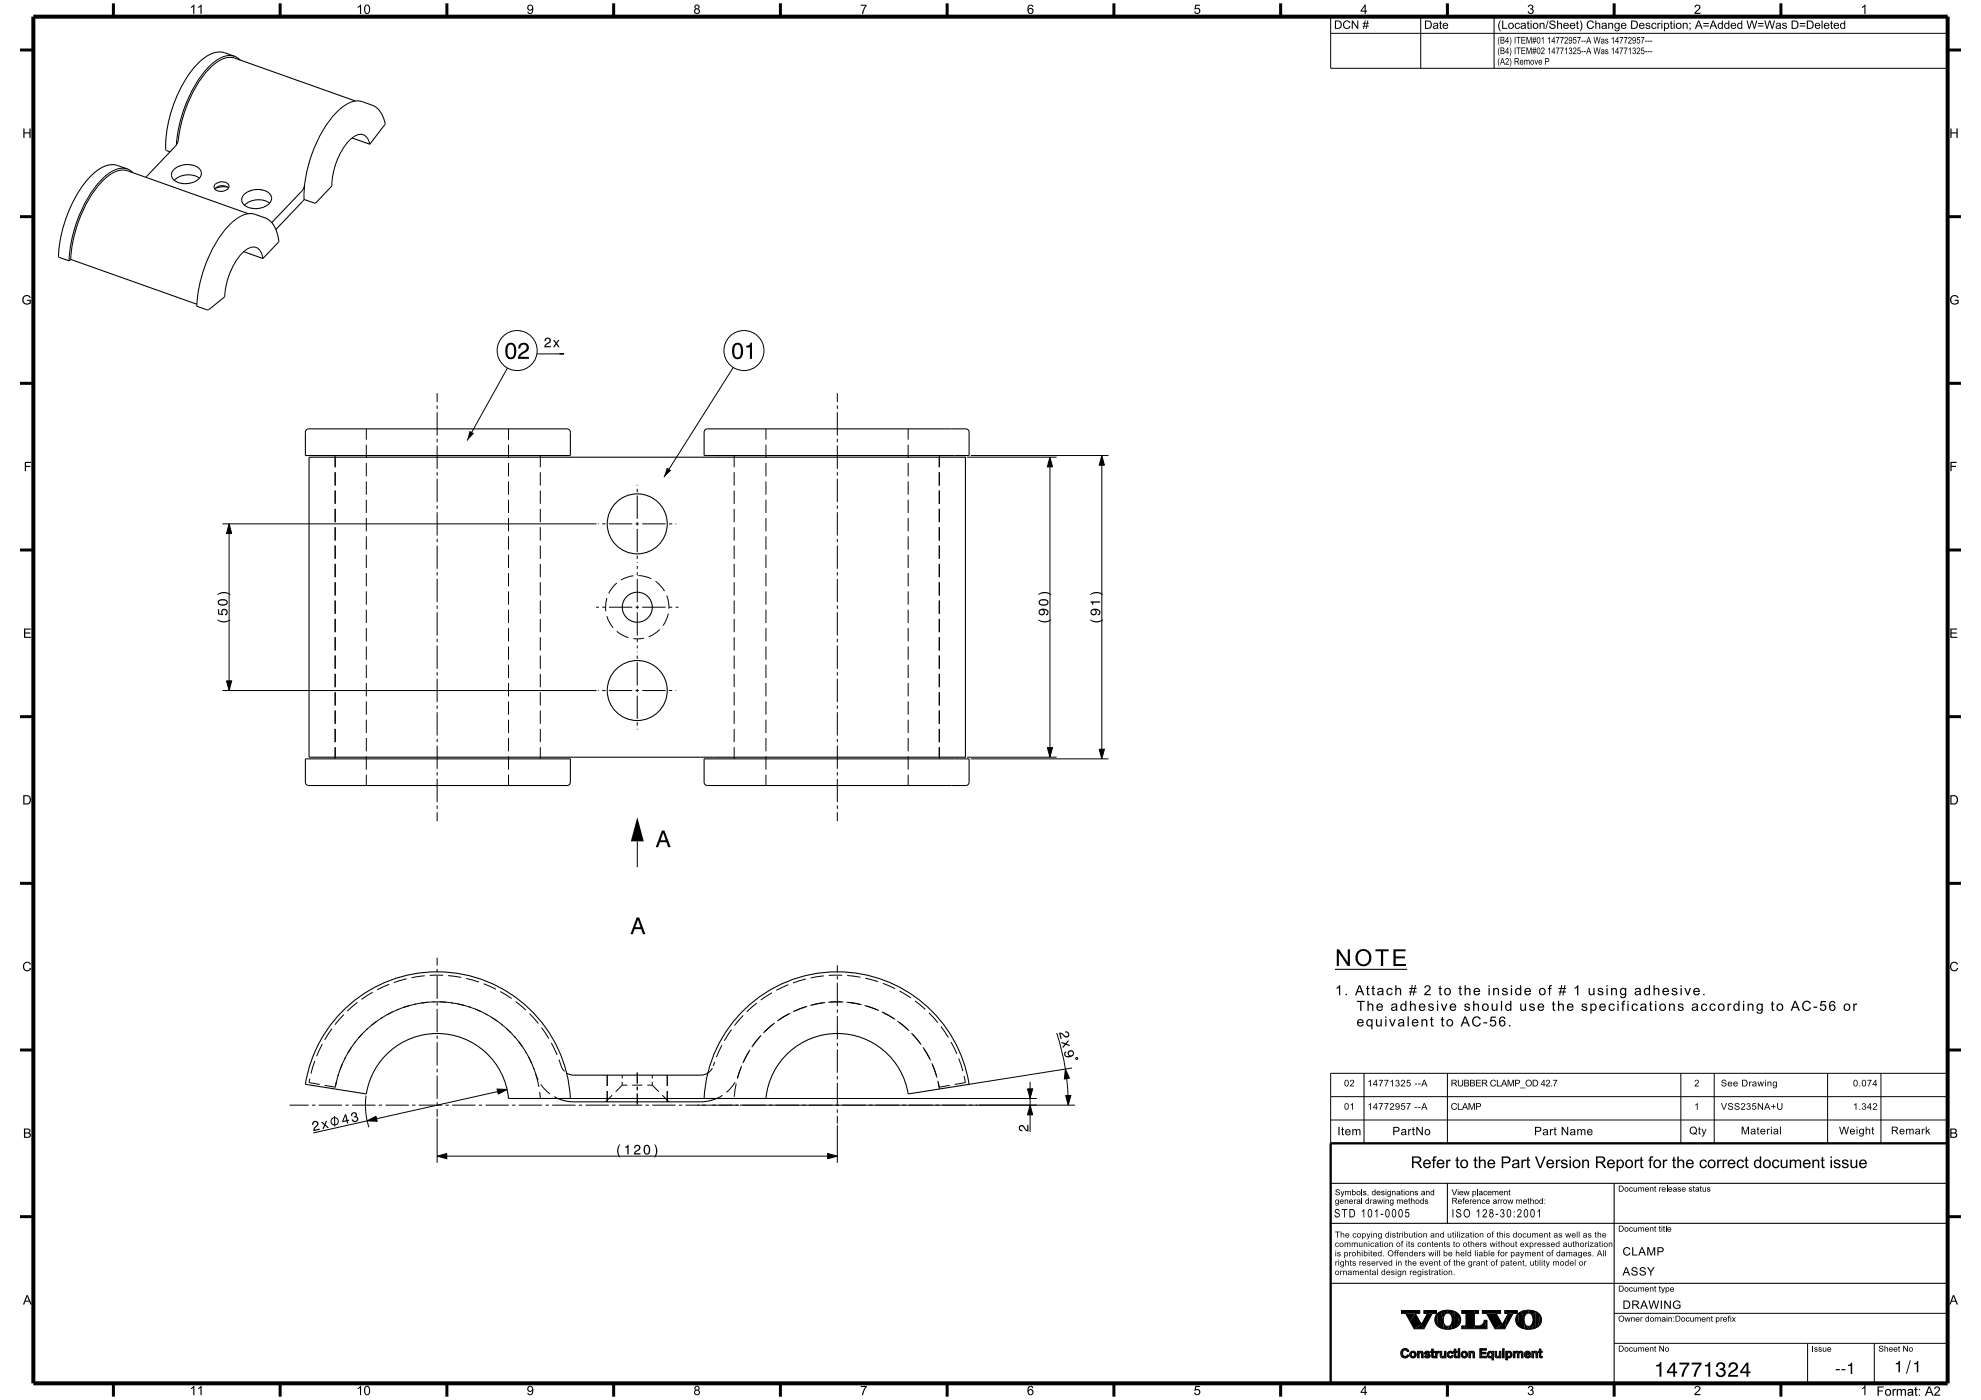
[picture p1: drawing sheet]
<svg xmlns="http://www.w3.org/2000/svg" width="594mm" height="420mm" viewBox="0 0 594 420" stroke-linecap="round" stroke-linejoin="round" font-family="sans-serif">
<g fill="#000">
<path d="M140.8 129.3l1.4 .7-2.1 2.2zM330.4 136.7l.8 2.9h-1.6zM200 140.3l1.3 .8-2.2 2.1zM314.8 137.2l.8 2.9h-1.6zM68.7 157.2l.8 2.9h-1.6zM67.9 204.3h1.6l-.8 2.9zM314 224.3h1.6l-.8 2.9zM329.6 224.8h1.6l-.8 2.9zM191.1 245.2l1.9 7.2h-3.8zM110.1 336.3l2.7-1.4 .3 1.5zM149.1 326.7l3 .1-2.7 1.4zM308.1 326.7h1.6l-.8 2.8z"/>
<path d="M308.9 331.5l.8 2.9h-1.6zM319.5 328.7h1.6l-.8 2.8zM319.5 320.7l1.2 2.8-1.6 .2zM131.1 346.8l2.9-.7v1.5zM248.2 346.1l2.9 .7-2.9 .8zM421.5 394h2.9l-1.7 2.3zM427 393.2l1 .8h-1zM438.3 397.8v.8zM449.5 395.7l1 1.7zM451.2 393.2l1.1 .8h-1.1zM422.3 405.1l.1 .3zM429 405.4v.3z"/>
<path d="M429.3 404.7v.7zM429.8 405.4v.3zM430.2 405.4v.3zM432.3 406.7l.2 .7-.3-.1zM434.5 405.4l.4-.1-.2 .5zM435.8 405.4v.3zM436.1 404.7v.7zM436.5 405.4v.3zM436.9 405.4v.3zM447.4 405.4v.2zM448.8 406.7l.1 .7-.2-.1zM452 406.4l-.1 1.6z"/>
<path d="M452 407.2v.8zM452 405.4v.2zM454.2 406.5v.8zM457.1 405.9v.9zM457.6 405.4l.4-.1-.3 .5zM458.9 406.1l.1 .4zM461.3 405.4v.3zM461.6 404.7v.7zM462 405.4v.3zM462.4 405.4v.3z"/>
<path d="M420.2 393.2v.8z" fill-rule="evenodd"/>
<path d="M424.4 394l1.8 3.4-2.2 1.2-1.3-2.3z" fill-rule="evenodd"/>
<path d="M420.2 393.2h5.5v.8h-5.5z" fill-rule="evenodd"/>
<path d="M425.9 396.7l.3 .7z" fill-rule="evenodd"/>
<path d="M424 398.6l2.2-1.3 .8 1.3z" fill-rule="evenodd"/>
<path d="M428 394h1.5l-2.5 4.6-.8-1.3z" fill-rule="evenodd"/>
<path d="M431.2 393.9l-.3 3.8a2.6 2.6 0 0 1 .3-3.8z" fill-rule="evenodd"/>
<path d="M427 393.2h3.7v.8h-2.7z" fill-rule="evenodd"/>
<path d="M431.2 393.9l.8-.5 .8 2.5 .1 2.8-1-.3-1-.7z" fill-rule="evenodd"/>
<path d="M432 393.4l.9-.2 .2 1.3-.3 1.4z" fill-rule="evenodd"/>
<path d="M432.8 396.6l1.3 2.2-1.2-.1z" fill-rule="evenodd"/>
<path d="M433.6 397.8h.9l-.4 1z" fill-rule="evenodd"/>
<path d="M432.9 393.2l1.2-.1v.8l-1 .6z" fill-rule="evenodd"/>
<path d="M434.1 393.1l2.1 .3-.9 1.4a1.26 1.26 0 0 0-1.2-.9z" fill-rule="evenodd"/>
<path d="M436.2 393.4l.1 5-1 .3-.2-1.4 .3-1.4-.1-1.1z" fill-rule="evenodd"/>
<path d="M434.5 397.8l.6-.5 .2 1.4-1.2 .1z" fill-rule="evenodd"/>
<path d="M436.2 393.4l1.3 1.1-.5 3.4-.7 .5z" fill-rule="evenodd"/>
<path d="M437.5 394.5a2.6 2.6 0 0 1-.5 3.4z" fill-rule="evenodd"/>
<path d="M438.3 397.8h.9l-.3 .8h-.6z" fill-rule="evenodd"/>
<path d="M439.2 397.8h.4l.1 .8h-.8z" fill-rule="evenodd"/>
<path d="M438.3 393.2h3.7l.1 5.4h-2.4l-.1-4.6h-1.3z" fill-rule="evenodd"/>
<path d="M442 393.2h1.3v.8h-1.2z" fill-rule="evenodd"/>
<path d="M444.5 393.2v.8z" fill-rule="evenodd"/>
<path d="M442.1 397.8a2.45 2.45 0 0 0 2.7-.8l.2-.9 .8 2.5h-3.7z" fill-rule="evenodd"/>
<path d="M445 396.1h.9v2.5z" fill-rule="evenodd"/>
<path d="M445.7 394h2.9l1.9 3.4-2.2 1.2z" fill-rule="evenodd"/>
<path d="M444.5 393.2h5.4v.8h-5.4z" fill-rule="evenodd"/>
<path d="M450.1 396.7l.4 .7z" fill-rule="evenodd"/>
<path d="M452 394.5l-.8 4.1h-2.9l2.2-1.2z" fill-rule="evenodd"/>
<path d="M452.3 394h1.4l-2.5 4.6z" fill-rule="evenodd"/>
<path d="M455.4 393.9l-.3 3.8a2.6 2.6 0 0 1 .3-3.8z" fill-rule="evenodd"/>
<path d="M451.2 393.2h3.8v.8h-2.7z" fill-rule="evenodd"/>
<path d="M455.4 393.9l.8-.5 .8 2.5 .2 2.8-1-.3-1.1-.7z" fill-rule="evenodd"/>
<path d="M456.2 393.4l1-.2 .2 1.3-.4 1.4z" fill-rule="evenodd"/>
<path d="M457.1 396.6l1.3 2.2-1.2-.1z" fill-rule="evenodd"/>
<path d="M457.9 397.8h.8l-.3 1z" fill-rule="evenodd"/>
<path d="M457.2 393.2l1.1-.1 .1 .8-1 .6z" fill-rule="evenodd"/>
<path d="M458.3 393.1l2.2 .3-1 1.4a1.26 1.26 0 0 0-1.1-.9z" fill-rule="evenodd"/>
<path d="M460.5 393.4v5l-1 .3-.2-1.4 .4-1.4-.2-1.1z" fill-rule="evenodd"/>
<path d="M458.7 397.8l.6-.5 .2 1.4-1.1 .1z" fill-rule="evenodd"/>
<path d="M460.5 393.4l1.3 1.1-.5 3.4-.8 .5z" fill-rule="evenodd"/>
<path d="M461.8 394.5a2.6 2.6 0 0 1-.5 3.4z" fill-rule="evenodd"/>
<path d="M420.1 405.3l.3 1.7-.4-1z" fill-rule="evenodd"/>
<path d="M420.4 404.9l.4-.3-.4 2.4-.3-1.7z" fill-rule="evenodd"/>
<path d="M420.8 404.6l.1 .5-.2 .3z" fill-rule="evenodd"/>
<path d="M420.6 406.2l.7 1.2-.9-.4z" fill-rule="evenodd"/>
<path d="M420.9 406.8l.4 .1 .6-.2v.6l-.6 .1z" fill-rule="evenodd"/>
<path d="M420.8 404.6h.9l-.8 .5z" fill-rule="evenodd"/>
<path d="M421.7 404.6l.3 .1v.7l-.7-.4z" fill-rule="evenodd"/>
<path d="M422.1 406.4l.4 .2-.3 .4z" fill-rule="evenodd"/>
<path d="M422 404.7l.3 .7h-.3z" fill-rule="evenodd"/>
<path d="M422 406.4l.2 .6-.3 .3z" fill-rule="evenodd"/>
<path d="M422.3 405.1l.1 .3z" fill-rule="evenodd"/>
<path d="M423 405.6v1.5a1.11 1.11 0 0 1 0-1.5z" fill-rule="evenodd"/>
<path d="M423 405.6l.7-.3-.5 1.1z" fill-rule="evenodd"/>
<path d="M423 405.6l.7 1.8-.7-.3z" fill-rule="evenodd"/>
<path d="M423.4 406.9h.6l.2-.5 .2 .7-.7 .3z" fill-rule="evenodd"/>
<path d="M423.7 405.3l.7 .3-.3 .5-.2-.3h-.5z" fill-rule="evenodd"/>
<path d="M424.4 405.6a1.12 1.12 0 0 1 0 1.5l-.3-1z" fill-rule="evenodd"/>
<path d="M425 405.4v1.9z" fill-rule="evenodd"/>
<path d="M425 405.4l.3 1.9h-.3z" fill-rule="evenodd"/>
<path d="M425.1 405.4h.4v1.9h-.2z" fill-rule="evenodd"/>
<path d="M425.5 405.4v1.9z" fill-rule="evenodd"/>
<path d="M425.5 405.4v1.9z" fill-rule="evenodd"/>
<path d="M425.7 405.5l-.2 1z" fill-rule="evenodd"/>
<path d="M425.7 405.5l.4-.2v.6l-.5 .1z" fill-rule="evenodd"/>
<path d="M426.4 405.4l.3 .4v1.5h-.4z" fill-rule="evenodd"/>
<path d="M426.1 405.3l.3 .1-.1 1.9z" fill-rule="evenodd"/>
<path d="M426.7 406.2v1.1z" fill-rule="evenodd"/>
<path d="M426.7 405.8v1.5z" fill-rule="evenodd"/>
<path d="M427.2 405.7l.1 .7z" fill-rule="evenodd"/>
<path d="M427.1 407l.3-.2-.1 .4z" fill-rule="evenodd"/>
<path d="M427.4 406.8l.6 .6-.7-.2z" fill-rule="evenodd"/>
<path d="M427.2 405.7l.8-.4-.4 .6 .1 .6-.4-.1z" fill-rule="evenodd"/>
<path d="M427.6 406.9l.6 .1 .2-.2 .1 .5-.5 .1z" fill-rule="evenodd"/>
<path d="M427.6 405.9l.4 .2 .1 .5-.4-.1z" fill-rule="evenodd"/>
<path d="M428 405.3v.4l-.3 .1z" fill-rule="evenodd"/>
<path d="M428 405.3l.5 .2v.5l-.5-.3z" fill-rule="evenodd"/>
<path d="M428 406.1l.5 .1v1.1z" fill-rule="evenodd"/>
<path d="M428.5 405.5l.2 .3-.2 .2z" fill-rule="evenodd"/>
<path d="M428.5 406.2l.4 .5-.4 .6z" fill-rule="evenodd"/>
<path d="M428.6 405.6l.2 .2z" fill-rule="evenodd"/>
<path d="M429 405.4h.3v.3z" fill-rule="evenodd"/>
<path d="M429 405.4l.1 .3z" fill-rule="evenodd"/>
<path d="M429.3 404.7v1z" fill-rule="evenodd"/>
<path d="M429.3 404.7l.1 2.5z" fill-rule="evenodd"/>
<path d="M429.3 404.7v2.3z" fill-rule="evenodd"/>
<path d="M429.3 404.7h.4l.1 2.7-.4-.2z" fill-rule="evenodd"/>
<path d="M429.8 406.6v.8z" fill-rule="evenodd"/>
<path d="M429.7 404.7l.1 2.7z" fill-rule="evenodd"/>
<path d="M429.8 405.4l.2 .3h-.2z" fill-rule="evenodd"/>
<path d="M429.8 405.4h.3v.3z" fill-rule="evenodd"/>
<path d="M430.1 405.4l.1 .3z" fill-rule="evenodd"/>
<path d="M429.9 406.9h.3v.4l-.4 .1z" fill-rule="evenodd"/>
<path d="M430.5 405.4v1.9z" fill-rule="evenodd"/>
<path d="M430.5 405.4l.2 1.9h-.2z" fill-rule="evenodd"/>
<path d="M430.5 405.4h.4v1.9h-.2z" fill-rule="evenodd"/>
<path d="M430.9 405.4v1.9z" fill-rule="evenodd"/>
<path d="M430.9 405.4v1.9z" fill-rule="evenodd"/>
<path d="M431 405.5l-.1 1.1z" fill-rule="evenodd"/>
<path d="M431.5 405.4v.4l-.2 .1z" fill-rule="evenodd"/>
<path d="M431 405.5l.5-.1-.6 .9z" fill-rule="evenodd"/>
<path d="M431.8 405.4v1.1z" fill-rule="evenodd"/>
<path d="M431.8 405.4l.2 1.8z" fill-rule="evenodd"/>
<path d="M431.9 405.4h.4l-.1 1.9-.2-.1z" fill-rule="evenodd"/>
<path d="M432.3 405.4l-.1 1.9z" fill-rule="evenodd"/>
<path d="M432.3 406.7l.6 .2 .2-.7v.9l-.2 .2-.4 .1z" fill-rule="evenodd"/>
<path d="M433.1 405.4v1.9z" fill-rule="evenodd"/>
<path d="M433.1 405.4l.3 1.9h-.3z" fill-rule="evenodd"/>
<path d="M433.2 405.4h.3v1.9h-.1z" fill-rule="evenodd"/>
<path d="M433.5 405.4l.1 1.9z" fill-rule="evenodd"/>
<path d="M433.6 405.4v1.9z" fill-rule="evenodd"/>
<path d="M434.2 405.6v1.5a1.12 1.12 0 0 1 0-1.5z" fill-rule="evenodd"/>
<path d="M434.4 406.4l.2 .5 .7-.1-.1 .6-.7-.1z" fill-rule="evenodd"/>
<path d="M434.2 405.6l.3-.2 .2 .4-.3 .6 .1 .9-.3-.2z" fill-rule="evenodd"/>
<path d="M434.9 405.3l.4 .1v.7l-.2-.3h-.4z" fill-rule="evenodd"/>
<path d="M435.4 406.6l.3 .2-.2 .4z" fill-rule="evenodd"/>
<path d="M435.4 406.6l.1 .6-.3 .2z" fill-rule="evenodd"/>
<path d="M435.3 405.4l.4 .5-.4 .2z" fill-rule="evenodd"/>
<path d="M435.6 405.6l.1 .3z" fill-rule="evenodd"/>
<path d="M435.8 405.4h.2v.3z" fill-rule="evenodd"/>
<path d="M435.8 405.4v.3z" fill-rule="evenodd"/>
<path d="M436.1 404.7l-.1 1z" fill-rule="evenodd"/>
<path d="M436.1 404.7v2.5z" fill-rule="evenodd"/>
<path d="M436.1 404.7v2.3z" fill-rule="evenodd"/>
<path d="M436.1 404.7h.4v2.7l-.4-.2z" fill-rule="evenodd"/>
<path d="M436.5 406.6l.1 .8z" fill-rule="evenodd"/>
<path d="M436.5 404.7v2.7z" fill-rule="evenodd"/>
<path d="M436.5 405.4l.2 .3h-.2z" fill-rule="evenodd"/>
<path d="M436.6 405.4h.3v.3z" fill-rule="evenodd"/>
<path d="M436.6 406.9h.3v.4l-.3 .1z" fill-rule="evenodd"/>
<path d="M436.9 405.4v.3z" fill-rule="evenodd"/>
<path d="M437.2 405.4h.5v1.9h-.5z" fill-rule="evenodd"/>
<path d="M438.4 405.6v1.5a1.11 1.11 0 0 1 0-1.5z" fill-rule="evenodd"/>
<path d="M438.4 405.6l.7-.3-.5 1.1z" fill-rule="evenodd"/>
<path d="M438.4 405.6l.7 1.8-.7-.3z" fill-rule="evenodd"/>
<path d="M438.8 406.9h.6l.2-.5 .2 .7-.7 .3z" fill-rule="evenodd"/>
<path d="M439.1 405.3l.7 .3-.3 .5-.2-.3h-.5z" fill-rule="evenodd"/>
<path d="M439.8 405.6a1.12 1.12 0 0 1 0 1.5l-.3-1z" fill-rule="evenodd"/>
<path d="M440.4 405.4v1.9z" fill-rule="evenodd"/>
<path d="M440.4 405.4l.3 1.9h-.3z" fill-rule="evenodd"/>
<path d="M440.5 405.4h.4v1.9h-.2z" fill-rule="evenodd"/>
<path d="M440.9 405.4v1.9z" fill-rule="evenodd"/>
<path d="M440.9 405.4v1.9z" fill-rule="evenodd"/>
<path d="M441.1 405.5l-.2 1z" fill-rule="evenodd"/>
<path d="M441.1 405.5l.4-.2v.6l-.5 .1z" fill-rule="evenodd"/>
<path d="M441.8 405.4l.3 .4v1.5h-.4z" fill-rule="evenodd"/>
<path d="M441.5 405.3l.3 .1-.1 1.9z" fill-rule="evenodd"/>
<path d="M442.1 406.2v1.1z" fill-rule="evenodd"/>
<path d="M442.1 405.8v1.5z" fill-rule="evenodd"/>
<path d="M444.2 405.1v1.8h1.6v.4h-2.1z" fill-rule="evenodd"/>
<path d="M443.7 404.6h2v.5h-1.5l-.5 2.2z" fill-rule="evenodd"/>
<path d="M446.2 405.6l.2-.1-.1 1.8-.3-.9z" fill-rule="evenodd"/>
<path d="M446.5 406.6l.4 .4 .4-.3 .1 .5-.8 .2z" fill-rule="evenodd"/>
<path d="M446.4 405.5l.4-.2 .1 .5-.4 .2 .1 1.4-.3-.1z" fill-rule="evenodd"/>
<path d="M446.8 405.3l.3 .1v.4z" fill-rule="evenodd"/>
<path d="M447.1 405.4l.3 .2-.1 .5-.2-.3z" fill-rule="evenodd"/>
<path d="M447.4 406.4v1.6z" fill-rule="evenodd"/>
<path d="M447.4 405.4v1z" fill-rule="evenodd"/>
<path d="M447.4 405.4l.2 2.6h-.2z" fill-rule="evenodd"/>
<path d="M447.8 405.4v2.6z" fill-rule="evenodd"/>
<path d="M448.3 405.4v1.1z" fill-rule="evenodd"/>
<path d="M448.3 405.4l.1 1.8z" fill-rule="evenodd"/>
<path d="M448.3 405.4h.4v1.9l-.3-.1z" fill-rule="evenodd"/>
<path d="M448.7 405.4v1.9z" fill-rule="evenodd"/>
<path d="M448.8 406.7l.6 .2 .2-.7v.9l-.2 .2-.5 .1z" fill-rule="evenodd"/>
<path d="M449.6 405.4v1.9z" fill-rule="evenodd"/>
<path d="M449.6 405.4l.2 1.9h-.2z" fill-rule="evenodd"/>
<path d="M449.7 405.4h.3v1.9h-.2z" fill-rule="evenodd"/>
<path d="M450 405.4v1.9z" fill-rule="evenodd"/>
<path d="M450 405.4v1.9z" fill-rule="evenodd"/>
<path d="M450.6 405.4h.4v1.9h-.4z" fill-rule="evenodd"/>
<path d="M451.5 405.4v2.6z" fill-rule="evenodd"/>
<path d="M451.6 405.4h.3v2.6h-.3z" fill-rule="evenodd"/>
<path d="M451.9 405.4l.1 .2 .1-.2v.5l-.2 2.1z" fill-rule="evenodd"/>
<path d="M452 407.2v.8z" fill-rule="evenodd"/>
<path d="M452 406.4l.2 .5v.4l-.2-.1v.8z" fill-rule="evenodd"/>
<path d="M452.1 405.4l.4-.1-.4 .6z" fill-rule="evenodd"/>
<path d="M452.2 406.9h.4l.3 .4h-.7z" fill-rule="evenodd"/>
<path d="M452.9 406.4l.2 .7-.2 .2-.3-.4z" fill-rule="evenodd"/>
<path d="M453 405.5l.2 .2a1.23 1.23 0 0 1-.1 1.4l-.2-.7z" fill-rule="evenodd"/>
<path d="M452.5 405.3l.5 .2-.1 .9-.1-.5-.5-.1z" fill-rule="evenodd"/>
<path d="M453.8 405.4v1.9z" fill-rule="evenodd"/>
<path d="M453.8 405.4l.2 1.9h-.2z" fill-rule="evenodd"/>
<path d="M453.9 405.4h.3v1.9h-.2z" fill-rule="evenodd"/>
<path d="M454.2 405.4v1.9z" fill-rule="evenodd"/>
<path d="M454.2 405.6l.2-.1-.2 1.8z" fill-rule="evenodd"/>
<path d="M454.2 405.4v1.9z" fill-rule="evenodd"/>
<path d="M454.4 405.5l.5-.2v.5l-.6 .2z" fill-rule="evenodd"/>
<path d="M455 405.4l.4 .2v1.7h-.4z" fill-rule="evenodd"/>
<path d="M454.9 405.3l.1 .1v1.9z" fill-rule="evenodd"/>
<path d="M455.4 405.6l.2-.1-.2 1.8z" fill-rule="evenodd"/>
<path d="M455.5 406.4l-.1 .9z" fill-rule="evenodd"/>
<path d="M455.5 406.4v.9z" fill-rule="evenodd"/>
<path d="M455.6 405.5l.4-.2v.5l-.4 .2z" fill-rule="evenodd"/>
<path d="M456 405.3l.3 .1-.1 1.9z" fill-rule="evenodd"/>
<path d="M456.7 406.1v1.2z" fill-rule="evenodd"/>
<path d="M456.3 405.4l.4 .4v1.5h-.5z" fill-rule="evenodd"/>
<path d="M457.3 405.6l.3 1.7-.5-.5z" fill-rule="evenodd"/>
<path d="M457.6 406.1l.7 .4h-.8z" fill-rule="evenodd"/>
<path d="M457.7 406.1h.8l.2 .4z" fill-rule="evenodd"/>
<path d="M457.3 405.6l.3-.2v.5a.62 .62 0 0 0 0 .8 .62 .62 0 0 0 .8 .2v.5l-.8-.1z" fill-rule="evenodd"/>
<path d="M458 405.3l.4 .1-.1 .4h-.6z" fill-rule="evenodd"/>
<path d="M458.6 406.7v.6l-.2 .1z" fill-rule="evenodd"/>
<path d="M458.6 406.7l.4 .2-.4 .4z" fill-rule="evenodd"/>
<path d="M458.4 405.4l.4 .3 .2 .8-.5-.4z" fill-rule="evenodd"/>
<path d="M459.3 405.4v1.9z" fill-rule="evenodd"/>
<path d="M459.3 405.4l.3 1.9h-.3z" fill-rule="evenodd"/>
<path d="M459.4 405.4h.4v1.9h-.2z" fill-rule="evenodd"/>
<path d="M459.8 405.4v1.9z" fill-rule="evenodd"/>
<path d="M459.8 405.4v1.9z" fill-rule="evenodd"/>
<path d="M460 405.5l-.2 1z" fill-rule="evenodd"/>
<path d="M460 405.5l.4-.2v.6l-.5 .1z" fill-rule="evenodd"/>
<path d="M460.7 405.4l.3 .4v1.5h-.4z" fill-rule="evenodd"/>
<path d="M460.4 405.3l.3 .1-.1 1.9z" fill-rule="evenodd"/>
<path d="M461 406.2v1.1z" fill-rule="evenodd"/>
<path d="M461 405.8v1.5z" fill-rule="evenodd"/>
<path d="M461.3 405.4h.2v.3z" fill-rule="evenodd"/>
<path d="M461.3 405.4l.1 .3z" fill-rule="evenodd"/>
<path d="M461.6 404.7l-.1 1z" fill-rule="evenodd"/>
<path d="M461.6 404.7l.1 2.5z" fill-rule="evenodd"/>
<path d="M461.6 404.7v2.3z" fill-rule="evenodd"/>
<path d="M461.6 404.7h.4v2.7l-.3-.2z" fill-rule="evenodd"/>
<path d="M462 406.6l.1 .8z" fill-rule="evenodd"/>
<path d="M462 404.7v2.7z" fill-rule="evenodd"/>
<path d="M462 405.4l.2 .3h-.2z" fill-rule="evenodd"/>
<path d="M462.1 405.4h.3v.3z" fill-rule="evenodd"/>
<path d="M462.1 406.9h.3v.4l-.3 .1z" fill-rule="evenodd"/>
<path d="M462.4 405.4v.3z" fill-rule="evenodd"/>
<circle cx="437.5" cy="404.9" r=".29"/>
<circle cx="450.8" cy="404.9" r=".29"/>
</g>
<g fill="none" stroke="#000" stroke-width=".3">
<path d="M399 5h185v15.5h-185zM399 10h185M426 5v15.5M448 5v15.5M131.1 118v2.7M152.2 110.4l-12.1 21.8M161.1 106.2h8h-1.3M219.9 110.2l-20.8 33M251.1 118v2.7M100.5 137.2v3M109.8 128.7v3.2M109.8 133.4v4"/>
<path d="M109.8 138.9v4M131.1 121.7v1M131.1 123.7v7M131.1 131.7v1M131.1 133.7v7M152.5 128.7v3.2M152.5 133.4v4M152.5 138.9v4M162 137.2v3M220.1 137.2v3M229.7 128.7v3.2M229.7 133.4v4"/>
<path d="M229.7 138.9v4M251.1 121.7v1M251.1 123.7v7M251.1 131.7v1M251.1 133.7v7M272.3 128.7v3.2M272.3 133.4v4M272.3 138.9v4M281.6 137.2v3M281.7 137.2v3M290 137.2h26.8M291.1 136.7h41.3"/>
<path d="M314.8 137.2l.8 2.9h-1.6zM330.4 139.6v85.2M330.4 136.7l.8 2.9h-1.6zM66.7 157.2h112.2M68.7 157.2l.8 2.9h-1.6zM100.5 141.7v4M100.5 147.2v4M100.5 152.7v4M100.5 158.2v4M109.8 144.4v4M109.8 149.9v4M109.8 155.4v4"/>
<path d="M131.1 141.7v1M131.1 143.7v7M131.1 151.7v1M131.1 153.7v7M152.5 144.4v4M152.5 149.9v4M152.5 155.4v4M162 141.7v4M162 147.2v4M162 152.7v4M162 158.2v4M179.4 157.2h.2"/>
<path d="M180.6 157.2h1M182.6 157.2h7M190.6 157.2h1M191.1 145.5v.2M191.1 146.7v1M191.1 148.7v7M191.1 156.7v1M191.1 158.7v7M192.6 157.2h7M200.6 157.2h1M202.6 157.2h.2M220.1 141.7v4"/>
<path d="M220.1 147.2v4M220.1 152.7v4M220.1 158.2v4M229.7 144.4v4M229.7 149.9v4M229.7 155.4v4M251.1 141.7v1M251.1 143.7v7M251.1 151.7v1M251.1 153.7v7M272.3 144.4v4M272.3 149.9v4"/>
<path d="M272.3 155.4v4M281.6 141.7v4M281.6 147.2v4M281.6 152.7v4M281.6 158.2v4M281.7 141.7v4M281.7 147.2v4M281.7 152.7v4M281.7 158.2v4M314.8 140.1v84.2M68.7 160.1v44.2M100.5 163.7v4"/>
<path d="M100.5 169.2v4M100.5 174.7v4M109.8 160.9v4M109.8 166.4v4M109.8 171.9v4M109.8 177.4v4M131.1 161.7v1M131.1 163.7v7M131.1 171.7v1M131.1 173.7v7M152.5 160.9v4M152.5 166.4v4"/>
<path d="M152.5 171.9v4M152.5 177.4v4M162 163.7v4M162 169.2v4M162 174.7v4M182 179.4l-.4 2.1 .1 1.9M185 174.9l-1.5 1.5-1 1.6M189.9 172.7l-1.9 .5-1.8 .8M191.1 166.7v1M191.1 168.7v.2M191.1 169.8v.9M191.1 171.7v1"/>
<path d="M191.1 173.7v7M191.4 172.7l1.9 .2 2 .7M196.6 174.4l1.5 1.3 1.2 1.6M199.9 178.7l.5 1.9 .2 2M220.1 163.7v4M220.1 169.2v4M220.1 174.7v4M229.7 160.9v4M229.7 166.4v4M229.7 171.9v4M229.7 177.4v4M251.1 161.7v1"/>
<path d="M251.1 163.7v7M251.1 171.7v1M251.1 173.7v7M272.3 160.9v4M272.3 166.4v4M272.3 171.9v4M272.3 177.4v4M281.6 163.7v4M281.6 169.2v4M281.6 174.7v4M281.7 163.7v4M281.7 169.2v4"/>
<path d="M281.7 174.7v4M100.5 180.2v4M100.5 185.7v4M100.5 191.2v4M100.5 196.7v4M109.8 182.9v4M109.8 188.4v4M109.8 193.9v4M109.8 199.4v4M131.1 181.7v1M131.1 183.7v7M131.1 191.7v1"/>
<path d="M131.1 193.7v7M152.5 182.9v4M152.5 188.4v4M152.5 193.9v4M152.5 199.4v4M162 180.2v4M162 185.7v4M162 191.2v4M162 196.7v4M178.7 182.2h.9M180.6 182.2h1M182 184.9l.8 1.9 1.1 1.5"/>
<path d="M182.6 182.2h7M184.9 189.4l1.8 1.2 1.7 .7M189.9 191.6l1.2 .1M190.6 182.2h1M191.1 195.5v.2M191.1 196.7v1M191.1 198.7v7M191.1 181.7v1M191.1 183.7v7M191.1 191.7v1M191.1 193.7v.8M192.6 182.2h7"/>
<path d="M193.1 191.5l-2 .2M197.8 188.8l-1.4 1.2-1.9 1M200.4 184.1l-.6 1.8-1 1.8M200.6 182.2h1M202.6 182.2h.8M220.1 180.2v4M220.1 185.7v4M220.1 191.2v4M220.1 196.7v4M229.7 182.9v4M229.7 188.4v4M229.7 193.9v4"/>
<path d="M229.7 199.4v4M251.1 181.7v1M251.1 183.7v7M251.1 191.7v1M251.1 193.7v7M272.3 182.9v4M272.3 188.4v4M272.3 193.9v4M272.3 199.4v4M281.6 180.2v4M281.6 185.7v4M281.6 191.2v4"/>
<path d="M281.6 196.7v4M281.7 180.2v4M281.7 185.7v4M281.7 191.2v4M281.7 196.7v4M66.7 207.2h112.2M67.9 204.3h1.6l-.8 2.9zM100.5 202.2v4M100.5 207.7v4M100.5 213.2v4M100.5 218.7v4M109.8 204.9v4"/>
<path d="M109.8 210.4v4M109.8 215.9v4M131.1 201.7v1M131.1 203.7v7M131.1 211.7v1M131.1 213.7v7M152.5 204.9v4M152.5 210.4v4M152.5 215.9v4M162 202.2v4M162 207.7v4M162 213.2v4"/>
<path d="M162 218.7v4M179.4 207.2h.2M180.6 207.2h1M182.6 207.2h7M190.6 207.2h1M191.1 206.7v1M191.1 208.7v7M191.1 216.7v1M191.1 218.7v.2M192.6 207.2h7M200.6 207.2h1M202.6 207.2h.2"/>
<path d="M220.1 202.2v4M220.1 207.7v4M220.1 213.2v4M220.1 218.7v4M229.7 204.9v4M229.7 210.4v4M229.7 215.9v4M251.1 201.7v1M251.1 203.7v7M251.1 211.7v1M251.1 213.7v7M272.3 204.9v4"/>
<path d="M272.3 210.4v4M272.3 215.9v4M281.6 202.2v4M281.6 207.7v4M281.6 213.2v4M281.6 218.7v4M281.7 202.2v4M281.7 207.7v4M281.7 213.2v4M281.7 218.7v4M100.5 224.2v3M109.8 221.4v4"/>
<path d="M109.8 226.9v4M109.8 232.4v3.3M131.1 221.7v1M131.1 223.7v7M131.1 231.7v1M131.1 233.7v7M152.5 221.4v4M152.5 226.9v4M152.5 232.4v3.3M162 224.2v3M220.1 224.2v3M229.7 221.4v4"/>
<path d="M229.7 226.9v4M229.7 232.4v3.3M251.1 221.7v1M251.1 223.7v7M251.1 231.7v1M251.1 233.7v7M272.3 221.4v4M272.3 226.9v4M272.3 232.4v3.3M281.6 224.2v3M281.7 224.2v3M290 227.2h26.8"/>
<path d="M291.1 227.7h41.3M314 224.3h1.6l-.8 2.9zM329.6 224.8h1.6l-.8 2.9zM131.1 241.7v1M131.1 243.7v2.7M191.1 245.2h.1M191.1 252.4v7.8M251.1 241.7v1M251.1 243.7v2.7M111.7 297.7l-3.3 2.1M116.7 295.3l-3.6 1.7M121.9 293.6l-3.8 1.2"/>
<path d="M127.4 292.7l-4 .6M131.1 287.3v2.4M131.1 290.7v1M131.1 292.7v7M132.9 292.6h-4M134.4 292.7l3.9 .5M139.8 293.5l3.8 1.1M145 295.1l3.7 1.7M150 297.5l3.4 2.1M231.5 297.8l-3.4 2.2M236.4 295.4l-3.6 1.7M241.6 293.7l-3.8 1.2"/>
<path d="M247 292.8l-3.9 .6M251.1 289.6v2.2M251.1 292.8v1M251.1 294.8v7M252.5 292.6h-4M254 292.7l4 .5M259.5 293.5l3.8 1M264.7 295l3.7 1.6M269.7 297.3l3.4 2.1M94.4 318.3l-1.2 3.8M96.6 313.3l-1.7 3.6M99.5 308.6l-2.1 3.3"/>
<path d="M102.7 319l-1.4 3.8M103.1 304.4l-2.7 3M103.6 317.2l-1.6 3.7M105.4 314.2l-2.1 3.5M106.5 312.6l-2.2 3.3M107.2 300.7l-3 2.6M108.8 310l-2.6 3M110.3 308.6l-2.8 2.8M113 306.4l-3.1 2.5M114.7 305.3l-3.3 2.3M117.7 303.6l-3.5 1.9M119.5 302.8l-3.6 1.7"/>
<path d="M122.8 301.7l-3.7 1.3M124.8 301.2l-3.8 1M128.3 300.7l-4 .6M129.7 300.6l4 .1M130.3 300.6l-4 .3M131.1 300.7v1M131.1 302.7v7M131.1 310.7v1M131.1 312.7v7M131.8 300.6l3.9 .3M135.2 300.8l4 .8M137.2 301.2l3.9 1"/>
<path d="M140.6 302l3.7 1.5M142.5 302.7l3.6 1.7M145.6 304.2l3.4 2.1M147.4 305.2l3.3 2.3M150.2 307.2l3 2.7M151.8 308.5l2.8 2.8M154.2 311l2.5 3.1M154.6 300.5l3.1 2.5M155.5 312.5l2.3 3.3M157.5 315.4l1.9 3.5M158.5 317.1l1.6 3.7M158.8 304.1l2.6 3"/>
<path d="M162.3 308.2l2.3 3.4M165.3 312.9l1.7 3.6M167.6 317.9l.9 2.4 .8 1.1M213.9 319.8h.1M214.3 318.6l-.4 1.2M216.5 313.5l-1.7 3.7M219.4 308.9l-2.2 3.3M222.4 319.8l-1.3 3.8M222.9 304.6l-2.7 3.1M224.6 315.4l-1.8 3.5M224.9 314.9l-1.9 3.6M226.9 300.9l-3 2.7"/>
<path d="M227.9 311l-2.5 3.1M228.2 310.6l-2.5 3.1M231.9 307.2l-3 2.7M232.3 306.9l-3 2.6M236.5 304.2l-3.4 2.1M236.9 304l-3.4 2M241.5 302.1l-3.7 1.4M242 301.9l-3.7 1.4M246.9 300.8l-3.9 .8M247.4 300.8l-3.9 .7M251.1 302.8v1M251.1 304.8v7"/>
<path d="M251.1 312.8v1M251.1 314.8v7M252.4 300.6l-4 .1M252.9 300.6h-4M253.9 300.7l3.9 .6M254.4 300.7l3.9 .7M259.3 301.6l3.7 1.4M259.8 301.8l3.7 1.4M264.4 303.6l3.5 1.9M264.9 303.8l3.5 2M269.1 306.4l3.1 2.5M269.6 306.7l3 2.6"/>
<path d="M273.3 309.9l2.6 3.1M273.7 310.3l2.5 3.1M274.4 300.3l3 2.5M276.8 314.2l2 3.5M277.1 314.7l1.9 3.4M278.5 303.8l2.7 3M279.4 319l1.4 3.8M279.6 319.5l1.4 3.8M282.1 308l2.3 3.3M285.2 312.6l1.7 3.6M287.5 317.6l1.2 3.8M316.8 309.9l1.7 5.9 1 4.9"/>
<path d="M322.7 317.3l.4 .1-.1 .4-.4-.1zM86.8 331.5h5.8M92.9 323.6l-.2 1.2 3.2 .5M93.6 331.5h1M95.6 331.5h7M97.3 325.6l3.2 .6M100.3 334.9l.1 3M100.5 326.7h.1M100.9 324.2l-.4 2M101.5 322.3l-1 3.9M103.6 331.5h1M105.6 331.5h7"/>
<path d="M109.8 328.7l-.2 2.4a21.5 21.5 0 0 0 1 7.1M110.1 336.3l2.7-1.4 .3 1.5zM110.1 336.3l-16.1 3.6M113.6 331.5h1M115.6 331.5h7M123.6 331.5h1M125.6 331.5h7M131.1 320.7v1M131.1 322.7v7M131.1 330.7v1M131.1 332.7v2.3M131.1 335.5v13.3"/>
<path d="M133.6 331.5h1M135.6 331.5h7M143.6 331.5h1M145.6 331.5h7M149.1 326.7l3 .1-2.7 1.4zM149.2 327.5l-36.3 8.1M153.6 331.5h1M155.6 331.5h7M160 320.3l.6 1.9M160.6 322.2l.8 1.8M160.6 322.2l1 3.9M161.8 327.6l.2 1.9"/>
<path d="M162.2 325.3l1.2 1.6 1.5 1.3M163.6 331.5h1M165.6 331.5h7M166.2 329l1.1 .5M169.9 321.9h.1M170.5 329.5h140.4M173.6 331.5h1M175.6 331.5h7M182.1 322.5v3.3M182.1 327.3v3.2M183.6 328.6l-2 1.9M183.6 331.5h1"/>
<path d="M185.6 331.5h7M186.6 325.5h1.5M186.6 322.5v1M186.6 324.5v1M186.6 325.5l-2 2M189.6 325.5h3M191.1 321.7v3.3M191.1 326v1M191.1 328v3.4M193.6 331.5h1M194.1 325.5h1.5M195.6 331.5h7"/>
<path d="M195.6 325.5l1.9 2M195.6 322.5v1M195.6 324.5v1M198.6 328.6l2 1.9M200.1 322.5v3.3M200.1 327.3v3.2M203.6 331.5h1M205.6 331.5h16M213.6 320.5l-1.3 1.4M216.6 328.6l-1.7 .9M220.1 329.5h.1M220.4 324.7l-1.1 1.6-1.5 1.4"/>
<path d="M220.8 325.1l-.6 3.9M222.2 320.3l-1.1 3M251.1 322.8v1M251.1 324.8v7M251.1 332.8v1M251.1 334.8v2.3M251.1 337.6v11.2M281.2 324.2l.4 2 3.2-.6M281.3 324.7l.4 2M289.1 322.8l.4 2-3.2 .5M308.1 326.7h1.6l-.8 2.8zM308.9 324.5v2.2"/>
<path d="M308.9 329.5v2M308.9 334.4v5.2M308.9 331.5l.8 2.9h-1.6zM319.5 320.7l1.2 2.8-1.6 .2zM319.5 328.7h1.6l-.8 2.8zM319.8 323.6l.4 5M321.4 320.4l-31.3 5M322.3 331.5h-100.5M399 336h185M399 329h185M409 322v21M434 322v21"/>
<path d="M504 322v21M514 322v21M548 322v21M564 322v21M584 322h-185v21M131.1 346.8l2.9-.7v1.5zM134 346.8h114.2M248.2 346.1l2.9 .7-2.9 .8zM420.2 393.2h5.5v.8h-1.3l1.8 3.4 1.8-3.4h-1v-.8h3.7v.8h-1.2l-2.5 4.6h-3l-2.5-4.6h-1.3zM422 393.2l-.9 .8M425.7 396.5l-1.8 1.9M429.1 393.2l-1.3 1.2"/>
<path d="M431.2 393.9a5 5 0 0 1 6.4 .6 2.73 2.73 0 0 1-2.2 4.2 4.6 4.6 0 0 1-4.9-1.5l-.3-1.3a2.48 2.48 0 0 1 1-2zM433.2 394.4l.9-.5a2.2 2.2 0 0 1 1.4 1.9 2.2 2.2 0 0 1-1.1 2.1h-.3a2.2 2.2 0 0 1-.9-3.5zM438.3 393.2h5v.8h-1.2v3.8l1.9-.1 .6-.5 .4-1.1h.9v2.5h-7.6v-.8h1.3v-3.8h-1.3zM442.1 395v3.6M444.5 393.2h5.4v.8h-1.3l1.9 3.4 1.8-3.4h-1.1v-.8h3.8v.8h-1.3l-2.5 4.6h-2.9l-2.6-4.6h-1.2zM455.5 393.9a5 5 0 0 1 6.3 .6 2.73 2.73 0 0 1-2.1 4.2 4.6 4.6 0 0 1-4.9-1.5l-.3-1.3a2.51 2.51 0 0 1 1-2zM457.4 394.4l1-.5a2.2 2.2 0 0 1 1.4 1.9 2.2 2.2 0 0 1-1.2 2.1h-.3a2.2 2.2 0 0 1-.9-3.5zM484 394h100M420.2 405.1a1.21 1.21 0 0 1 1.2-.6 1.21 1.21 0 0 1 1 .9h-.4a.81 .81 0 0 0-1.1-.3 .81 .81 0 0 0-.3 1.1 .74 .74 0 0 0 .6 .7 .74 .74 0 0 0 .8-.5l.4 .2a1.26 1.26 0 0 1-1.4 .8 1.26 1.26 0 0 1-1-1.4zM425 405.4h.5v.2a.75 .75 0 0 1 1-.1 .75 .75 0 0 1 .2 1v.8h-.4v-1.2a.43 .43 0 0 0-.6-.2 .43 .43 0 0 0-.2 .6v.8h-.5zM427.3 405.6l.9-.2 .6 .4-.3 .2a.4 .4 0 0 0-.5-.3 .4 .4 0 0 0-.3 .3l.1 .1a.85 .85 0 0 1 1 .8 1.04 1.04 0 0 1-1.7 .1l.3-.2a.5 .5 0 0 0 .5 .3 .5 .5 0 0 0 .4-.4l-.6-.2a.56 .56 0 0 1-.5-.3 .56 .56 0 0 1 .1-.6zM429.3 404.7h.5v.7h.4v.3h-.4v1.2h.4v.4a.69 .69 0 0 1-.9-.1 .69 .69 0 0 1 0-.9v-.6h-.3v-.3h.3z"/>
<path d="M430.5 405.4h.4v.3l.6-.3v.4a1.08 1.08 0 0 0-.6 1.5h-.4zM431.8 405.4h.5v1.3l.4 .3 .4-.4v-1.2h.5v1.9h-.5v-.2l-.2 .2a.82 .82 0 0 1-1-.1 .82 .82 0 0 1-.1-1.1zM434.1 405.7a.9 .9 0 0 1 1.6 .2l-.4 .2-.1-.2a.56 .56 0 0 0-.8 .4 .56 .56 0 0 0 .7 .6l.3-.3 .3 .2a.97 .97 0 0 1-1.4 .4 .97 .97 0 0 1-.2-1.5zM436.1 404.7h.4v.7h.4v.3h-.4v1.2h.4v.4a.69 .69 0 0 1-.8-.1 .69 .69 0 0 1 0-.9v-.6h-.3v-.3h.3zM437.2 405.4h.5v1.9h-.5zM440.4 405.4h.5v.2a.75 .75 0 0 1 1-.1 .75 .75 0 0 1 .2 1v.8h-.4v-1.2l-.5-.3-.3 .3v1.2h-.5zM443.7 404.6h2v.5h-1.5v.6h1.4v.4h-1.4v.8h1.6v.4h-2.1zM446.3 405.5l.4-.1 .7 .2v-.2h.4v2.6h-.4v-.8a.98 .98 0 0 1-1.4-.3 .98 .98 0 0 1 .3-1.4zM447.8 405.4v2.6M448.3 405.4h.4l.1 1.3 .3 .3 .5-.4v-1.2h.4v1.9h-.4v-.2l-.2 .2a.82 .82 0 0 1-1-.1 .82 .82 0 0 1-.1-1.1zM450.6 405.4h.4v1.9h-.4zM451.5 405.4h.5v.2a.93 .93 0 0 1 1.4 .8 .93 .93 0 0 1-1.4 .8v.8h-.5z"/>
<path d="M451.6 405.4v2.6M452.1 405.9a.5 .5 0 0 1 .7 .1 .5 .5 0 0 1-.1 .7 .5 .5 0 0 1-.7-.2zM453.8 405.4h.4v.2l.6-.3 .6 .3a.76 .76 0 0 1 1-.1 .76 .76 0 0 1 .3 1v.8h-.5v-1.3l-.3-.2a1.31 1.31 0 0 0-.4 1.5h-.5v-1.3a.45 .45 0 0 0-.7-.1 .45 .45 0 0 0-.1 .6v.8h-.4zM457.3 405.6a.98 .98 0 0 1 1.2-.2 .98 .98 0 0 1 .5 1.1h-1.5a.56 .56 0 0 0 .5 .4 .56 .56 0 0 0 .6-.2l.3 .2a1.04 1.04 0 0 1-1.5 .3 1.04 1.04 0 0 1-.1-1.6zM457.7 405.8h.5l.3 .3h-.9zM459.3 405.4h.5v.2a.75 .75 0 0 1 1-.1 .75 .75 0 0 1 .2 1v.8h-.4v-1.2a.43 .43 0 0 0-.6-.2 .43 .43 0 0 0-.2 .6v.8h-.5zM461.6 404.7h.4v.7h.4v.3h-.4l.1 1.2h.3v.4a.69 .69 0 0 1-.8-.1 .69 .69 0 0 1 0-.9v-.6h-.3v-.3h.3zM484 403h100M542 403v12M559 415.6h.1M559 415h.1M562 403v12"/>
<circle cx="155.1" cy="105.2" r="6"/>
<circle cx="223.1" cy="105.2" r="6"/>
<circle cx="100.3" cy="336.4" r="1.1"/>
<circle cx="423.6" cy="406.4" r="1.02"/>
<circle cx="423.7" cy="406.4" r=".53"/>
<circle cx="437.4" cy="404.9" r=".28"/>
<circle cx="439.1" cy="406.4" r="1.02"/>
<circle cx="439.1" cy="406.4" r=".53"/>
<circle cx="446.9" cy="406.3" r=".52"/>
<circle cx="450.7" cy="404.9" r=".28"/>
</g>
<g fill="#000">
<path d="M62.3 20.1a9.7 9.7 0 0 1 7.2-3.6l.9 .2-.1 .3a6.8 6.8 0 0 0-6.8 2.4 39.2 39.2 0 0 0-10.3 22l-.2 2-.3 .1a40.3 40.3 0 0 1 9.6-23.4zM62.6 20.6a9.4 9.4 0 0 1 6.9-3.5l.9 .2-.1 .3a6.4 6.4 0 0 0-6 1.8 34.8 34.8 0 0 0-9.7 17.1l-.9 5.2-.4 .1a39.6 39.6 0 0 1 9.3-21.2zM70.4 16.7l1.4 .9 .3 .3-.1 .3-1.7-1.2zM258.1 1.4h1.8l-.8 1.7-.3 1.1h-.3l.1-.6 .9-1.9h-1.4zM358.4 1.4h1.4v.3h-1.1l-.2 .8a.93 .93 0 0 1 1.3 .4 .93 .93 0 0 1-.6 1.3 .93 .93 0 0 1-1.1-.8h.3l.2 .4a.62 .62 0 0 0 .9-.2 .62 .62 0 0 0-.2-.8 .62 .62 0 0 0-.8 .1l-.4-.1zM458.3 1.6a.76 .76 0 0 1 1.2-.1 .76 .76 0 0 1-.1 1.2 .88 .88 0 0 1 0 1.5 .88 .88 0 0 1-1.3-.8h.3l.5 .5 .6-.3a.56 .56 0 0 0-.1-.6 .56 .56 0 0 0-.6-.2v-.3a.48 .48 0 0 0 .5-.1 .48 .48 0 0 0 .1-.5l-.5-.3-.4 .5h-.4zM508.3 1.6a.94 .94 0 0 1 1.5 .3 .94 .94 0 0 1-.7 1.4l-.6 .5h1.4v.4h-1.9l.2-.5 1.3-1.4v-.4l-.6-.3-.5 .6h-.3zM558.3 2.1l1.1-.7v2.8h-.4v-2.2l-.7 .4zM100.6 33.8a9.7 9.7 0 0 1 7.2-3.7l.9 .3-.1 .3a6.8 6.8 0 0 0-6.8 2.3 39.2 39.2 0 0 0-10.3 22.6l-.2 4.2-.3 .1a39.5 39.5 0 0 1 9.6-26.1zM115.3 37.1h.4l-.1 .3zM7 38.6h.4v1.1h1.4v-1.1h.4v2.8h-.4v-1.4h-1.4v1.4h-.4zM30.2 53.9a9.7 9.7 0 0 1 7.1-3.6l.9 .2-.1 .3a6.8 6.8 0 0 0-6.8 2.4 39.2 39.2 0 0 0-10.2 22l-.2 3-.3 .1a40.1 40.1 0 0 1 9.6-24.4z"/>
<path d="M30.4 54.4a9.4 9.4 0 0 1 7-3.5l.9 .2-.1 .3a6.4 6.4 0 0 0-6 1.8 35 35 0 0 0-9.8 17.7l-.8 4-.2 2.9-.4 .1a39.2 39.2 0 0 1 9.4-23.5zM38.2 50.5l1.5 .9 .3 .3-.2 .3-1.7-1.2zM49.5 44.9l.5 .1-.2 .3zM51.3 52.6h.3a3.9 3.9 0 0 0 4.9 2.3l1.5-.4 .2 .3a6.2 6.2 0 0 1-6.5-1zM53.3 41.8l.4-.1-.2 .8-.9 1.5-.1-.3zM60.2 51.9l.3-.1v.5l-.7 1.4-1.6 1.1-.2-.3a2.93 2.93 0 0 0 2.2-2.6zM52.5 53.6a6.4 6.4 0 0 1 7.4-.2l-.2 .2a6 6 0 0 0-7.3 .6l-.3-.2zM51.9 50.9a6.1 6.1 0 0 1 8.2-.2l.4 1.1-.3 .1a3.8 3.8 0 0 0-4.5-2.4 3.8 3.8 0 0 0-4.1 3.1h-.3v-.6zM64 56.2h.3a2.36 2.36 0 0 0 4.2-.4h.3a2.64 2.64 0 0 1-4 1.4l-.7-.6zM64.4 55.2l.3 .2-.4 .8h-.3zM64.6 56.3l.4-.3 .2 .2-.6 .6-.3-.1zM65 56a3.5 3.5 0 0 1 2.8-.3l-.2 .3a3.3 3.3 0 0 0-2.4 .2z"/>
<path d="M64.6 56.3l1.8-.4 1.9 .1-.1 .3-1.8-.1-1.7 .4zM67.8 55.7l.9 .6-.3 .2-.8-.5zM64.4 55.2a3 3 0 0 1 4.3 .2l.1 .4h-.3a2.5 2.5 0 0 0-3.8-.4zM73 58.4a6.1 6.1 0 0 1 8.1-.2l.5 1.1-.3 .1a3.8 3.8 0 0 0-4.6-2.4 3.8 3.8 0 0 0-4.1 3.1h-.3v-.6zM91.2 55.6l.3 .1-.2 .5-.8 1.3-.1-.3zM104.6 42.1a4.5 4.5 0 0 1 4.4-1.8l-.1 .3a4.2 4.2 0 0 0-4.2 1.8 21.5 21.5 0 0 0-5 13.3l-.3 .2a21.3 21.3 0 0 1 5.2-13.8zM109 40.3l.9 .5 .6 1 .5 1.4-.2 .2-.8-1.9-1.1-.9zM584.8 38.6h.4v1.1h1.4v-1.1h.4v2.8h-.4v-1.4h-1.4v1.4h-.4zM17.4 77l.5 .1-.2 .2zM72.3 60.1h.3a3.9 3.9 0 0 0 5 2.3l1.4-.4 .2 .3a6.2 6.2 0 0 1-6.4-1.1zM68.5 67.6a9.7 9.7 0 0 1 7.1-3.7l1 .3-.2 .3a6.8 6.8 0 0 0-6.8 2.4 39.2 39.2 0 0 0-10.2 21.9l-.2 3-.3 .1a40.1 40.1 0 0 1 9.6-24.3zM72.4 75.9a4.5 4.5 0 0 1 4.4-1.8l-.1 .3a4.2 4.2 0 0 0-4.1 1.8 21.6 21.6 0 0 0-5.1 12.8l-.3 .1a21.5 21.5 0 0 1 5.2-13.2z"/>
<path d="M76.8 74.1l.9 .5 .6 .9 .7 2-.3 .1-.6-1.9-.6-.8-.8-.5zM81.3 59.4l.3-.1v.5l-.8 1.4-1.6 1.1-.2-.3a2.93 2.93 0 0 0 2.3-2.6zM73.5 61.1a6.4 6.4 0 0 1 7.5-.3l-.3 .2a6 6 0 0 0-7.3 .6l-.2-.1zM83.5 72.4h.3l-.1 .3zM91.1 59.7l.2 .3-.5 .6-.2-.3zM7.2 88.8a1.24 1.24 0 0 1 2 .5l-.3 .1a.92 .92 0 0 0-.9-.6 .92 .92 0 0 0-.9 .6 1.12 1.12 0 0 0 .3 1.5 1.12 1.12 0 0 0 1.5-.1v-.5h-.8v-.4h1.2v1.1a1.51 1.51 0 0 1-2.3 0 1.51 1.51 0 0 1 .2-2.2zM62.1 92.8l.7 .1-.9 .2zM585.3 88.8a1.24 1.24 0 0 1 2 .5l-.4 .1a.92 .92 0 0 0-.9-.6 .92 .92 0 0 0-.8 .6 1.12 1.12 0 0 0 .3 1.5 1.12 1.12 0 0 0 1.4-.1v-.5h-.8v-.4h1.2v1.1a1.51 1.51 0 0 1-2.2 0 1.51 1.51 0 0 1 .2-2.2zM91.9 128.7l.7-.2v.3a.83 .83 0 0 0-.9 .9h-.3zM289.6 128.5l.9 .5 .2 .7h-.3a.83 .83 0 0 0-.8-.9zM7.4 138.6h1.9v.3h-1.5v.9h1.3v.3h-1.3v1.3h-.4zM584.8 138.6h1.9v.3h-1.5v.9h1.3v.3h-1.3v1.3h-.4z"/>
<path d="M65.2 178.3a3.1 3.1 0 0 1 3.9 0v.2a3.6 3.6 0 0 0-3.9 0zM311.3 178.3a3.1 3.1 0 0 1 3.9 0v.2a3.6 3.6 0 0 0-3.9 0zM326.9 178.3a3.1 3.1 0 0 1 3.8 0v.2a3.6 3.6 0 0 0-3.8 0zM7.2 188.6h2v.3h-1.6v.8h1.5v.4h-1.5v.9h1.7v.4h-2.1zM65.2 185.8a3.6 3.6 0 0 0 3.9 0 1.84 1.84 0 0 1-2 .9h-.5a1.64 1.64 0 0 1-1.4-.9zM311.3 185.8a3.6 3.6 0 0 0 3.9 0 1.85 1.85 0 0 1-2 .9h-.5a1.65 1.65 0 0 1-1.4-.9zM326.9 185.8a3.6 3.6 0 0 0 3.8 0 1.84 1.84 0 0 1-1.9 .9h-.5a1.65 1.65 0 0 1-1.4-.9zM584.8 188.6h2v.3h-1.6v.8h1.5v.4h-1.5v.9h1.7v.4h-2.1zM91.4 234.7h.3a.83 .83 0 0 0 .9 .8v.3l-.7-.2zM290.4 234.7h.3l-.2 .6-.9 .5v-.3a.83 .83 0 0 0 .8-.8zM7.2 288.9a1.21 1.21 0 0 1 2.1 .4h-.4a.83 .83 0 0 0-.8-.5 .83 .83 0 0 0-.8 .6v.5a.93 .93 0 0 0 .3 1 .93 .93 0 0 0 1.1 0l.3-.5 .3 .1a1.34 1.34 0 0 1-1.8 .7 1.34 1.34 0 0 1-.5-1.9zM585.1 288.9a1.21 1.21 0 0 1 2 .4h-.4a.83 .83 0 0 0-.8-.5 .83 .83 0 0 0-.7 .6l-.1 .5a.93 .93 0 0 0 .3 1 .93 .93 0 0 0 1.1 0l.3-.5 .4 .1a1.34 1.34 0 0 1-1.9 .7 1.34 1.34 0 0 1-.5-1.9z"/>
<path d="M305.7 337.7a1.08 1.08 0 0 1 1.1-.1 1.08 1.08 0 0 1 .7 .9l.5 .5v-1.5h.4v2a2.32 2.32 0 0 1-1.7-1.5l-.4-.1a.58 .58 0 0 0-.5 .6 .58 .58 0 0 0 .7 .5v.4a.99 .99 0 0 1-1-.6 .99 .99 0 0 1 .2-1.1zM508.3 331.4l.7-.5v2h-.2v-1.5l-.5 .3zM508.3 324.1l.7-.1 .3 .2a1.41 1.41 0 0 1-.9 1.5h1v.2h-1.3l1-1.3v-.3l-.4-.2-.3 .4h-.3zM185.7 343.3h.3a3.6 3.6 0 0 0 0 3.9 1.85 1.85 0 0 1-1-1.9l.2-1zM196.2 343.3a1.84 1.84 0 0 1 .9 2v.5a1.65 1.65 0 0 1-.9 1.4 3.6 3.6 0 0 0 0-3.9zM400.5 357a.69 .69 0 0 1 .7-.3 .69 .69 0 0 1 .6 .6h-.3a.33 .33 0 0 0-.4-.3 .33 .33 0 0 0-.2 .4 .63 .63 0 0 1 .7 .3 .63 .63 0 0 1-.1 .8 .74 .74 0 0 1-1.1-.5h.2a.44 .44 0 0 0 .5 .4 .44 .44 0 0 0 .4-.5 .97 .97 0 0 1-1-.9zM402 357.3h.2l.3 1 .4-1h.2l-.6 1.6-.3 .2-.1-.2 .3-.3zM403.3 357.3l.2 .2a.41 .41 0 0 1 .4-.2 .41 .41 0 0 1 .4 .2l.4-.2 .3 .1 .1 1.2h-.2l-.1-1-.2-.1-.3 .2v.9h-.2v-.9l-.3-.2-.2 .1-.1 1h-.2zM408.2 356.8h.2v1.8h-.2zM408.7 357.4l.6-.1 .4 .3-.5-.1-.2 .2a.51 .51 0 0 1 .6 .2 .51 .51 0 0 1-.2 .7l-.7-.2v-.2l.5 .2 .3-.2-.6-.3zM410.1 358.4h.2l-.2 .6zM414.2 357.4l.5-.1 .4 .3-.5-.1-.2 .2a.51 .51 0 0 1 .6 .2 .51 .51 0 0 1-.2 .7l-.6-.2-.1-.2 .6 .2 .3-.2-.6-.3z"/>
<path d="M417.4 357.3l.2 .2 .7-.2 .2 1.3h-.3v-1l-.2-.1-.3 .2-.1 .9h-.2zM420.2 357l.3-.2v.5h.2l-.2 .2v.7l.2 .4-.4-.1-.1-1h-.2zM422.9 357.3l.2 .2 .6-.2 .2 1.3h-.2v-1l-.3-.1-.3 .2v.9h-.2zM424.2 357.4l.6-.1 .4 .3-.5-.1-.3 .2a.51 .51 0 0 1 .6 .2 .51 .51 0 0 1-.2 .7l-.6-.2v-.2l.5 .2 .3-.2-.6-.3zM427.6 357.3l.2 .2 .7-.2 .1 1.3h-.2v-1l-.2-.1-.4 .2v.9h-.2zM435.2 356.8h.3l.6 1.6 .6-1.6h.2l-.7 1.8h-.2zM438.9 357.3h.2l.3 1 .3-1h.2l.2 1 .3-1h.3l-.4 1.3h-.3l-.2-1-.3 1h-.2zM442.9 356.8h.2v1.8h-.2zM445 357.4l.6-.1 .3 .4-.7-.2a.55 .55 0 0 0 .1 .9l.6-.3a.62 .62 0 0 1-.9 .3 .62 .62 0 0 1 0-1zM447.5 357.3l.2 .2a.41 .41 0 0 1 .4-.2 .41 .41 0 0 1 .4 .2l.4-.2 .3 .1 .1 1.2h-.2l-.1-1-.2-.1-.3 .2v.9h-.2v-.9l-.3-.2-.2 .1-.1 1h-.2zM451 357.3l.2 .2 .7-.2 .2 1.3h-.3v-1l-.2-.1-.3 .2-.1 .9h-.2zM452.5 357l.2-.2v.5h.2v.2h-.2v.7l.2 .4-.4-.1v-1h-.2z"/>
<path d="M488.6 356.4a.55 .55 0 0 1 .6-.2 .55 .55 0 0 1 .4 .4l-.7-.2a.55 .55 0 0 0 .1 .9l.6-.3a.63 .63 0 0 1-.9 .4 .63 .63 0 0 1-.1-1zM489.8 356.2h.3v.9l.2 .2 .3-.2 .1-.9h.2v1.3h-.2v-.2l-.7 .2zM491.2 356.2l.2 .2a.41 .41 0 0 1 .4-.2 .41 .41 0 0 1 .4 .2l.4-.2 .3 .1 .1 1.2h-.3v-1l-.2-.1-.3 .2v.9h-.2v-.8l-.3-.3-.2 .2-.1 .9h-.2zM494.7 356.2l.3 .2 .6-.2 .2 1.3h-.2l-.1-1-.2-.1-.3 .2v.9h-.3zM496.2 355.9l.2-.2v.5h.2v.2h-.2v.7l.2 .4-.4-.1v-1h-.2zM497.5 356.2l.2 .2 .5-.2-.4 .3v1h-.3zM499.7 355.7h.3v1.8h-.3zM503.1 356.4l.5-.2 .4 .3-.5-.1-.2 .2a.51 .51 0 0 1 .6 .3 .51 .51 0 0 1-.2 .6l-.6-.2-.1-.2 .6 .2 .3-.2-.7-.3zM506.4 356.4l.6-.2 .4 .3-.5-.1-.3 .2a.51 .51 0 0 1 .6 .3 .51 .51 0 0 1-.2 .6l-.6-.2-.1-.2 .6 .2 .3-.2-.6-.3zM507.7 355.9l.3-.2v.5h.2v.2h-.2v.7l.2 .4-.4-.1-.1-1h-.2zM509.8 355.9l.2-.2v.5h.3v.2h-.3v.7l.3 .4-.4-.1-.1-1h-.1zM510.5 356.2h.2v.9l.3 .2 .3-.2v-.9h.2v1.3h-.2v-.2l-.6 .2z"/>
<path d="M511.9 356.4l.5-.2 .4 .3-.5-.1-.2 .2a.51 .51 0 0 1 .6 .3 .51 .51 0 0 1-.2 .6l-.6-.2-.1-.2 .6 .2 .2-.2-.6-.3zM403.2 359.9l.2 .1 .7-.1 .2 1.3h-.3v-1l-.2-.2-.3 .3-.1 .9h-.2zM406 359.9l.2 .1 .5-.1-.4 .3-.1 1h-.2zM408.2 359.4h.2v1.8h-.2zM410.9 359.9l.2 .1 .5-.1-.5 .3v1h-.2zM412.9 359.9h.2l.3 1 .3-1h.2l.3 1 .3-1h.2l-.4 1.3h-.2l-.3-1-.2 1h-.3zM415.4 359.9l.2 .1 .7-.1 .2 1.3h-.3v-1l-.2-.2-.3 .3-.1 .9h-.2zM418.9 359.9l.2 .2a.42 .42 0 0 1 .4-.3 .42 .42 0 0 1 .3 .3l.5-.3 .3 .2v1.2h-.2v-1l-.2-.2-.3 .2v1h-.2v-.9l-.3-.3-.3 .2v1h-.2zM422.4 359.5l.2-.1v.5h.3v.2h-.3v.7l.3 .4-.4-.1-.1-1h-.1zM423.1 359.4h.2v.6l.5-.2 .3 .3 .1 1.1h-.3v-.9l-.2-.3-.3 .2-.1 1h-.2zM427.3 360l.5-.2 .4 .4-.5-.2-.2 .3a.51 .51 0 0 1 .6 .2 .51 .51 0 0 1-.2 .7l-.6-.3-.1-.1 .6 .2 .2-.2-.6-.3zM438.8 359.4h.4l-.3 .2 .2 .5h-.2v1.1h-.2v-1.1l-.2-.2h.2z"/>
<path d="M440.7 359.9l.3 .1 .4-.1-.4 .3v1h-.3zM443 359.9l.2 .1 .7-.1 .1 1.3h-.2v-1l-.3-.2-.3 .3v.9h-.2zM444.4 360a.55 .55 0 0 1 .6-.2 .55 .55 0 0 1 .4 .5l-.7-.2a.55 .55 0 0 0 .1 .9l.6-.3a.63 .63 0 0 1-.9 .4 .63 .63 0 0 1-.1-1.1zM449.1 359.9l.2 .1 .5-.1-.4 .3v1h-.3zM450 359.9l.2 .1 .4-.1-.4 .3v1h-.2zM452 359.9h.2l.3 1 .3-1h.2l.3 1 .3-1h.2l-.4 1.3h-.3l-.2-1-.3 1h-.2zM454.6 359.9l.3 .2a.42 .42 0 0 1 .3-.3 .42 .42 0 0 1 .4 .3l.4-.3 .4 .2v1.2h-.2v-1l-.3-.2-.3 .2v1h-.2v-.9l-.2-.3-.3 .2v1h-.3zM458.2 359.5l.2-.1v.5h.2v.2h-.2v.7l.2 .4-.4-.1v-1h-.2zM458.9 359.4h.2v.6l.4-.2 .4 .3v1.1h-.2v-.9l-.3-.3-.3 .2v1h-.2zM488.6 368.4a.55 .55 0 0 1 .6-.2 .55 .55 0 0 1 .4 .4l-.7-.2a.55 .55 0 0 0 .1 .9l.6-.2a.63 .63 0 0 1-.9 .3 .63 .63 0 0 1-.1-1zM489.8 368.2h.3v.9l.2 .2 .3-.2 .1-.9h.2v1.3h-.2v-.2l-.7 .2zM491.2 368.2l.2 .2a.41 .41 0 0 1 .4-.2 .41 .41 0 0 1 .4 .2l.4-.2 .3 .2 .1 1.1h-.3v-1l-.2-.1-.3 .2v.9h-.2v-.8l-.3-.3-.2 .2-.1 .9h-.2z"/>
<path d="M494.7 368.2l.3 .2 .6-.2 .2 1.3h-.2l-.1-1-.2-.1-.3 .2v.9h-.3zM496.2 367.9l.2-.2v.5h.2l-.2 .2v.8l.2 .3-.4-.1v-1h-.2zM497.6 367.9l.2-.2v.5h.2l-.2 .2v.8l.2 .3-.4-.1v-1h-.2zM498.8 367.9l.2-.2v.5h.3l-.3 .2v.8l.3 .3-.5-.1v-1h-.2zM499.5 367.7h.2v1.8h-.2zM487.1 395.2h.3l.3 1 .2-1h.2l.3 1 .3-1h.2l-.4 1.3h-.2l-.3-1-.2 1h-.3zM489.1 395.2l.2 .2 .7-.2 .1 1.3h-.2v-1l-.2-.1-.4 .2v.9h-.2zM488.6 386.4l.6-.2 .4 .4-.7-.2a.55 .55 0 0 0 .1 .9l.6-.2a.63 .63 0 0 1-.9 .3 .63 .63 0 0 1-.1-1zM489.8 386.2h.3v.9l.2 .2 .3-.2 .1-.9h.2v1.3h-.2v-.2l-.7 .2zM491.2 386.2l.2 .2a.41 .41 0 0 1 .4-.2 .41 .41 0 0 1 .4 .2l.4-.2 .3 .1 .1 1.2h-.3v-1l-.2-.1-.3 .2v.9h-.2v-.8l-.3-.3-.2 .2-.1 .9h-.2zM491.9 395.2l.2 .2 .5-.2-.4 .3-.1 1h-.2zM494.7 386.2l.3 .2 .6-.2 .2 1.3h-.2l-.1-1-.2-.1-.3 .2v.9h-.3z"/>
<path d="M496.2 395.2l.2 .2a.41 .41 0 0 1 .4-.2 .41 .41 0 0 1 .4 .2l.4-.2 .3 .1 .1 1.2h-.2l-.1-1-.2-.1-.3 .2v.9h-.2v-.8l-.3-.3-.2 .2-.1 .9h-.2zM496.2 385.9l.2-.2v.5h.2v.2h-.2v.7l.2 .4-.4-.1v-1h-.2zM497.6 385.9l.2-.2v.5h.2l-.2 .2v.7l.2 .4-.4-.1v-1h-.2zM498.1 386.2h.2l.4 1 .3-1h.3l-.6 1.6-.3 .2-.2-.2 .3-.3zM500.3 395.2l.2 .2 .7-.2 .1 1.3h-.2v-1l-.3-.1-.3 .2v.9h-.2zM505.7 395.4l.6-.2 .3 .4-.7-.2a.55 .55 0 0 0 .1 .9l.6-.3a.62 .62 0 0 1-.9 .4 .62 .62 0 0 1 0-1zM506.8 395.2h.3v.9l.2 .2 .3-.2 .1-.9h.2v1.3h-.2v-.2l-.7 .2zM508.2 395.2l.2 .2a.41 .41 0 0 1 .4-.2 .41 .41 0 0 1 .4 .2l.4-.2 .3 .1 .1 1.2h-.3v-1l-.2-.1-.3 .2v.9h-.2v-.8l-.3-.3-.2 .2-.1 .9h-.2zM511.7 395.2l.3 .2 .6-.2 .2 1.3h-.2l-.1-1-.2-.1-.3 .2v.9h-.3zM513.2 394.9l.2-.2v.5h.2l-.2 .2v.7l.2 .4-.4-.1v-1h-.2zM515.9 395.2l.2 .2 .5-.2-.4 .3-.1 1h-.2zM518.3 394.7h.5l-.3 .2-.1 .3h.3v.2h-.3v1.1h-.2v-1.1l-.2-.2h.2z"/>
<path d="M519.3 395.2h.3l.3 .5 .3-.5h.3l-.5 .6 .4 .7h-.2l-.3-.5-.4 .5h-.2l.4-.7zM258.1 415.8h1.8l-.8 1.6-.3 1.1h-.3l.1-.5 .9-1.9h-1.4zM358.4 415.8h1.4v.3h-1.1l-.2 .8a.93 .93 0 0 1 1.3 .4 .93 .93 0 0 1-.6 1.3 .93 .93 0 0 1-1.1-.8h.3l.2 .4a.62 .62 0 0 0 .9-.2 .62 .62 0 0 0-.2-.9 .62 .62 0 0 0-.8 .1h-.4zM444.2 405.7h1.4v.4h-1.4zM458.3 416a.76 .76 0 0 1 1.2-.1 .76 .76 0 0 1-.1 1.1 .88 .88 0 0 1 0 1.5 .88 .88 0 0 1-1.3-.7h.3l.5 .5 .6-.3-.1-.7-.6-.1v-.3a.49 .49 0 0 0 .5-.1 .49 .49 0 0 0 .1-.6l-.5-.2-.4 .5h-.4zM488.7 404.4l.6-.2 .3 .4-.7-.2a.55 .55 0 0 0 .1 .9l.6-.3a.62 .62 0 0 1-.9 .4 .62 .62 0 0 1 0-1zM489.8 404.2h.3v.9l.2 .2 .3-.2 .1-.9h.2v1.3h-.2v-.2l-.7 .2zM491.2 404.2l.2 .2a.41 .41 0 0 1 .4-.2 .41 .41 0 0 1 .4 .2l.4-.2 .3 .1 .1 1.2h-.3v-1l-.2-.1-.3 .2v.9h-.2v-.8l-.3-.3-.2 .2-.1 .9h-.2zM494.7 404.2l.3 .2 .6-.2 .2 1.3h-.2l-.1-1-.2-.1-.3 .2v.9h-.3zM496.2 403.9l.2-.2v.5h.2l-.2 .2v.7l.2 .4-.4-.1v-1h-.2zM497.6 403.7h.2l.9 1.4v-1.4h.3v1.8h-.3l-.9-1.4v1.4h-.2zM508.3 416a.94 .94 0 0 1 1.5 .3 .94 .94 0 0 1-.7 1.3l-.6 .6h1.4v.3h-1.9l.2-.4 1.3-1.4v-.4l-.6-.3-.5 .6-.3-.1z"/>
<path d="M543.4 403.7h.3v1.8h-.3zM544 404.4l.6-.2 .4 .4-.5-.2-.2 .2a.51 .51 0 0 1 .6 .3 .51 .51 0 0 1-.2 .6l-.7-.2v-.2l.5 .2 .3-.2-.6-.3zM545.3 404.4l.5-.2 .4 .4-.5-.2-.2 .2a.51 .51 0 0 1 .6 .3 .51 .51 0 0 1-.2 .6l-.6-.2-.1-.2 .6 .2 .3-.2-.6-.3zM546.6 404.2h.2v.9l.3 .2 .3-.2v-.9h.2v1.3h-.2v-.2l-.7 .2zM558.3 416.4l1.1-.7v2.8h-.4v-2.2l-.7 .5zM563 415.9h1.8v.3h-1.4v.9h1.2v.3h-1.2v1.3h-.4zM563.5 403.9a.69 .69 0 0 1 .7-.2 .69 .69 0 0 1 .5 .5h-.2a.33 .33 0 0 0-.5-.3 .33 .33 0 0 0-.2 .5 .63 .63 0 0 1 .8 .3 .63 .63 0 0 1-.2 .8 .74 .74 0 0 1-1.1-.6h.3a.44 .44 0 0 0 .4 .4 .44 .44 0 0 0 .5-.4 .97 .97 0 0 1-1-1zM565.1 403.7h.2v.7l.4-.2 .4 .2v1.1h-.2v-.8l-.3-.3-.3 .2v.9h-.2zM567.5 416.7h.3v.3l.2-.3 .5 .1-.1 .3-.2-.1-.3 .2-.1 1.5h-.3zM568.7 416.7h.4v.3l.6-.3 .5 .3 .2-.2a.64 .64 0 0 1 .7-.1 .64 .64 0 0 1 .4 .6v1.4h-.4v-1.4l-.3-.3-.5 .3v1.4h-.4v-1.3a.46 .46 0 0 0-.6-.4 .46 .46 0 0 0-.2 .7v1h-.4zM568.5 408.9a.74 .74 0 0 0 .9-.6h.3v3.4h-.5v-2.4h-.7zM569.3 403.9l.2-.2v.5h.2l-.2 .2v.7l.3 .4-.5-.1v-1h-.2z"/>
<path d="M570.7 403.7h.2l.9 1.4v-1.4h.3v1.8h-.3l-.9-1.4v1.4h-.2zM572.7 408.1h.3l-1.2 4h-.3zM574 408.9a.74 .74 0 0 0 .9-.6h.3v3.4h-.5v-2.4h-.7zM574.3 416.2l.3-.2v.7h.4v.3h-.4v1.2l.4 .5-.4 .1-.3-.3v-1.5h-.3v-.3h.3zM580.2 416.1a.91 .91 0 0 1 1.4 .2 .91 .91 0 0 1-.4 1.3l-.8 .8h1.4v.3h-1.9l.4-.7 .8-.8a.53 .53 0 0 0 0-.9 .53 .53 0 0 0-.8 .4h-.3z"/>
<path d="M57.2 2.1l1.1-.7v2.8h-.4v-2.2l-.7 .4zM59.4 2.1l1.1-.7v2.8h-.4v-2.2l-.7 .4z"/>
<path d="M107.3 2.1l1-.7v2.8h-.4v-2.2l-.6 .4zM109.4 1.7a.85 .85 0 0 1 1-.3 .85 .85 0 0 1 .5 .8 1.58 1.58 0 0 1-.6 2h-.4a1.93 1.93 0 0 1-.5-2.5zM109.8 1.7a1.65 1.65 0 0 0 .3 2.2 1.5 1.5 0 0 0 0-2.3z"/>
<path d="M158.2 1.7a1.03 1.03 0 0 1 1.4-.1 1.03 1.03 0 0 1 .3 1.3 .95 .95 0 0 1-.5 1.3 .95 .95 0 0 1-1.3-.7h.4a.63 .63 0 0 0 .8 .3 .63 .63 0 0 0 .3-.9 .84 .84 0 0 1-1.1 .2 .84 .84 0 0 1-.4-1zM158.3 2.3a.61 .61 0 0 0 1.2 0 .61 .61 0 0 0-1.2 0z"/>
<path d="M208.5 1.5a.73 .73 0 0 1 1.1 .1 .73 .73 0 0 1-.2 1.1 .83 .83 0 0 1 .2 1.2 .83 .83 0 0 1-1.2 0 .83 .83 0 0 1 .2-1.2l-.1-.1a.65 .65 0 0 1 0-1.1zM208.5 2.1a.45 .45 0 0 0 .9 0 .45 .45 0 0 0-.9 0zM208.4 3.4a.6 .6 0 0 0 1.2 0 .6 .6 0 0 0-1.2 0z"/>
<path d="M308.5 1.5a.81 .81 0 0 1 .8-.1 .81 .81 0 0 1 .6 .7h-.4l-.4-.5a.86 .86 0 0 0-.7 1.1 .92 .92 0 0 1 1.3 0 .92 .92 0 0 1-.1 1.4 .92 .92 0 0 1-1.3-.2l-.2-1.4zM308.5 3.3a.61 .61 0 0 0 1.2 0 .61 .61 0 0 0-1.2 0z"/>
<path d="M400.3 6.2h.8a1.25 1.25 0 0 1 1.2 1.2 1.25 1.25 0 0 1-1.1 1.3h-.9zM400.6 6.5v1.9h.5a.96 .96 0 0 0 .9-1 .96 .96 0 0 0-.8-.9zM403 6.5a1.08 1.08 0 0 1 1.9 .3h-.4a.89 .89 0 0 0-1.3-.1 .89 .89 0 0 0-.1 1.2 .76 .76 0 0 0 .8 .5 .76 .76 0 0 0 .7-.6l.3 .1a1.19 1.19 0 0 1-1.7 .7 1.19 1.19 0 0 1-.4-1.8zM405.3 6.2h.3l1.4 1.9v-1.9h.3v2.5h-.4l-1.3-2v2h-.3zM409.2 6.1h.3l-.2 .8h.6l.1-.8h.3l-.2 .8h.3v.2h-.3l-.1 .6h.4v.3h-.5l-.1 .7h-.3l.2-.7h-.6l-.1 .7h-.3l.2-.7h-.3v-.3h.3l.1-.6h-.4v-.2h.5zM409.3 7.1l-.1 .6h.5l.1-.6z"/>
<path d="M409.2 1.4h.3v1.8h.4v.3h-.4v.7h-.3v-.7h-1.2v-.3zM409.2 1.9l-.9 1.3h.9z"/>
<path d="M427.3 6.2h.8a1.25 1.25 0 0 1 1.2 1.2 1.25 1.25 0 0 1-1.1 1.3h-.9zM427.6 6.5v1.9h.5a.96 .96 0 0 0 .9-1 .96 .96 0 0 0-.8-.9zM429.9 7a.81 .81 0 0 1 1.1-.1 .81 .81 0 0 1 .2 1l.1 .8h-.3l-.1-.3a.71 .71 0 0 1-.7 .3 .71 .71 0 0 1-.5-.7l.2-.2 1-.3a.46 .46 0 0 0-.4-.5 .46 .46 0 0 0-.5 .4h-.3zM430 8v.3l.6 .1 .3-.6zM431.8 6.4l.3-.2v.7h.3v.2h-.3v1.1l.3 .5-.6-.3v-1.3h-.3zM432.9 7a.85 .85 0 0 1 1-.1 .85 .85 0 0 1 .3 .9h-1.3l.3 .6h.5l.2-.3 .3 .1a.85 .85 0 0 1-.9 .5 .85 .85 0 0 1-.7-.7v-.6zM433 7.2l-.1 .4h1l-.4-.5z"/>
<path d="M449.5 11l-.1 1.6 .3 1.1a2.03 2.03 0 0 1-.2-2.7zM449.9 11.1l1 .1 .2 .5-.2 .3a.58 .58 0 0 1 0 1l-1 .1zM450.1 11.3v.6l.8-.2-.2-.4zM450.1 12.2v.6h.7v-.6zM452.1 11.1h.1v1.3h.3l-.3 .7h-.2v-.5h-.7zM452 11.5l-.5 .9h.5zM452.6 11a1.85 1.85 0 0 1 0 2.7l.4-1.1zM454.2 11.1h.2v2h-.2zM454.7 11.1h1.3v.2h-.6v1.8h-.2v-1.8h-.5zM456.2 11.1h1.2v.2h-1v.6h.9v.3h-.9v.6h1v.3h-1.2zM457.7 11.1h.3l.5 1.7 .5-1.7h.3v2h-.2v-1.7l-.5 1.7h-.2l-.5-1.7v1.7h-.2zM459.9 11h.2l-.1 .6h.3l.1-.6h.2l-.1 .6 .2 .2h-.2l-.1 .5h.3v.2h-.4l-.1 .6h-.1l.1-.6h-.4l-.1 .6h-.2l.1-.6-.1-.2h.2l.1-.5h-.3v-.2h.3zM459.9 11.8l-.1 .5h.4l.1-.5zM461.1 11.1h.3a1.28 1.28 0 0 1 0 2 1.37 1.37 0 0 1-.3-2zM461.3 11.3a1.12 1.12 0 0 0 .2 1.6l.1-1.4zM462.7 11.1l.1 2h-.2v-1.6l-.4 .3zM464.6 11.1l.1 2h-.2v-1.6l-.4 .3zM465.9 11.1h.2v1.3h.2l-.2 .7h-.2v-.5h-.7zM465.9 11.5l-.5 .9h.5zM466.6 11.1h1l-.6 2h-.2v-.5l.6-1.3h-.8zM467.8 11.1h1.1l-.6 2h-.2v-.5l.5-1.3h-.8zM469.3 11.2l.5-.1a1.1 1.1 0 0 1-.5 1.7h.8v.3h-1l.8-1.5-.3-.3-.5 .3zM470.6 11.2l.5-.1a1.29 1.29 0 0 1-.3 2l-.4-.5 .3 .3a.48 .48 0 0 0 .5-.2 .48 .48 0 0 0 0-.6v.1a.6 .6 0 0 1-.8-.2 .6 .6 0 0 1 .2-.8zM470.7 11.4v.7h.4v-.8zM471.8 11.1h.8v.2h-.6l-.1 .6a.58 .58 0 0 1 .8 .2 .58 .58 0 0 1-.3 .8 .58 .58 0 0 1-.8-.3l.2-.1 .4 .4 .3-.5a.49 .49 0 0 0-.3-.4 .49 .49 0 0 0-.5 .1zM472.9 11.1h1.1l-.6 2h-.2v-.5l.5-1.3h-.8zM474.2 12.2h.6v.3h-.6zM474.9 12.2h.6v.3h-.6zM476.2 11.1h.3l.6 2h-.2l-.2-.6h-.7l-.2 .6h-.2zM476.4 11.3l-.3 1h.5zM477.8 11.1h.2l.4 1.7 .3-1.7h.3l.4 1.7 .3-1.7h.2l-.4 2h-.2l-.4-1.8-.4 1.8h-.3zM480.2 11.7l.5-.1a1.39 1.39 0 0 1 .4 1.5l-.2-.2-.6 .2a.54 .54 0 0 1-.2-.7 .54 .54 0 0 1 .8-.2l-.3-.4-.5 .2zM480.3 12.6v.2a.35 .35 0 0 0 .4 0 .35 .35 0 0 0 .1-.4zM481.5 11.7h.6l.1 .2-.5-.1-.1 .3a.49 .49 0 0 1 .5 .5 .49 .49 0 0 1-.5 .5l-.3-.5 .5 .3 .3-.3-.8-.5zM483.7 11.1l.2 2h-.3v-1.6l-.4 .3zM485.1 11.1h.1v1.3h.2l-.2 .7h-.2v-.5h-.7zM485 11.5l-.5 .9h.5zM485.7 11.1h1l-.6 2h-.2v-.5l.6-1.3h-.8zM486.9 11.1h1.1l-.6 2h-.2v-.5l.5-1.3h-.8zM488.3 11.2l.3-.1a.74 .74 0 0 1 .7 .7 .74 .74 0 0 1-.6 .7l-.3 .3h.8v.3h-1l.8-1.5-.3-.3-.5 .3zM489.7 11.2l.5-.1a1.28 1.28 0 0 1-.3 2l-.4-.5 .3 .3a.48 .48 0 0 0 .5-.2 .48 .48 0 0 0 0-.6v.1a.6 .6 0 0 1-.8-.2 .6 .6 0 0 1 .2-.8zM489.8 11.4v.7h.4v-.8zM490.9 11.1h.8v.2h-.6l-.1 .6a.58 .58 0 0 1 .8 .2 .58 .58 0 0 1-.3 .8 .58 .58 0 0 1-.8-.3l.3-.1 .3 .4 .3-.5a.49 .49 0 0 0-.3-.4 .49 .49 0 0 0-.5 .1zM492 11.1h1.1l-.6 2h-.2v-.5l.5-1.3h-.8zM493.3 12.2h.6v.3h-.6zM494 12.2h.6v.3h-.6zM494.8 12.2h.6v.3h-.6z"/>
<path d="M449.5 14.2l-.1 1.5 .3 1.1a2.03 2.03 0 0 1-.2-2.6zM449.9 14.2l1 .1 .2 .6-.2 .3a.58 .58 0 0 1 0 1h-1zM450.1 14.5v.6l.7-.1v-.4zM450.1 15.3v.7h.7v-.6zM452.1 14.2h.1v1.3h.3l-.3 .7h-.2v-.4h-.7zM452 14.6l-.5 .9h.5zM452.6 14.2a1.85 1.85 0 0 1 0 2.6l.4-1.1zM454.2 14.2h.2v2h-.2zM454.7 14.2h1.3v.3h-.6v1.7h-.2v-1.7h-.5zM456.2 14.2h1.2v.3h-1v.6h.9v.2h-.9v.7h1v.2h-1.2zM457.7 14.2h.3l.5 1.8 .5-1.8h.3v2h-.2v-1.6l-.5 1.6h-.2l-.5-1.7v1.7h-.2zM459.9 14.2h.2l-.1 .6h.3l.1-.6h.2l-.1 .6 .2 .2h-.2l-.1 .5h.3v.2h-.4l-.1 .6h-.1l.1-.6h-.4l-.1 .6h-.2l.1-.6-.1-.2h.2l.1-.5h-.3v-.2h.3zM459.9 15l-.1 .5h.4l.1-.5zM461.1 14.3l.3-.1a1.28 1.28 0 0 1 0 2.1 .87 .87 0 0 1-.6-1.1zM461.3 14.4a1.11 1.11 0 0 0 .2 1.6l.1-1.3zM462.2 14.4l.3-.2a.74 .74 0 0 1 .7 .7 .74 .74 0 0 1-.6 .8l-.3 .3h.8v.2h-1l.8-1.4-.3-.4-.5 .4zM464.6 14.2l.1 2h-.2v-1.5l-.4 .3zM465.9 14.2h.2v1.3h.2l-.2 .7h-.2v-.4h-.7zM465.9 14.6l-.5 .9h.5zM466.6 14.3h1l-.6 1.9h-.2v-.4l.6-1.3h-.8zM467.8 14.3h1.1l-.6 1.9h-.2v-.4l.5-1.3h-.8zM469.7 14.2l.1 2h-.2v-1.5l-.4 .3zM470.6 14.3l.2-.1 .5 .3-.2 .7a.55 .55 0 0 1 .1 .9 .55 .55 0 0 1-.8-.4l.6 .4 .2-.4v-.3l-.4-.1 .3-.3v-.5h-.4l-.1 .3-.2-.1zM471.8 14.4l.2-.2a.74 .74 0 0 1 .7 .7 .74 .74 0 0 1-.6 .8l-.2 .3h.8v.2h-1.1l.9-1.4-.3-.4-.6 .4zM473.1 14.3h.8v.2h-.6l-.1 .5a.61 .61 0 0 1 .8 .7 .61 .61 0 0 1-1 .4l-.1-.4 .6 .4 .3-.5a.49 .49 0 0 0-.3-.4 .49 .49 0 0 0-.6 .1zM474.2 15.4h.6v.2h-.6zM474.9 15.4h.6v.2h-.6zM476.2 14.2h.3l.6 2h-.2l-.2-.6h-.7l-.2 .6h-.2zM476.4 14.4l-.3 1h.5zM477.8 14.2h.2l.4 1.8 .3-1.8h.3l.4 1.8 .3-1.8h.2l-.4 2h-.2l-.4-1.7-.4 1.7h-.3zM480.2 14.9l.5-.1 .4 .4v1l-.2-.1-.6 .2a.54 .54 0 0 1-.2-.8 .54 .54 0 0 1 .8-.2l-.3-.3-.5 .2zM480.3 15.7v.3a.35 .35 0 0 0 .4 0 .35 .35 0 0 0 .1-.5zM481.5 14.8l.6 .1 .1 .2-.5-.1-.1 .3a.5 .5 0 0 1 .7 .3 .5 .5 0 0 1-.4 .6 .5 .5 0 0 1-.6-.4l.5 .3 .3-.2-.8-.6zM483.7 14.2l.2 2h-.3v-1.5l-.4 .3zM485.1 14.2h.1v1.3h.2l-.2 .7h-.2v-.4h-.7zM485 14.6l-.5 .9h.5zM485.7 14.3h1l-.6 1.9h-.2v-.4l.6-1.3h-.8zM486.9 14.3h1.1l-.6 1.9h-.2v-.4l.5-1.3h-.8zM488.8 14.2l.1 2h-.2v-1.5l-.4 .3zM489.7 14.3l.2-.1 .5 .3-.2 .7a.55 .55 0 0 1 .1 .9 .55 .55 0 0 1-.8-.4l.6 .4 .2-.4v-.3l-.4-.1 .3-.3v-.5h-.4l-.1 .3-.2-.1zM490.9 14.4l.5-.2a1.1 1.1 0 0 1-.4 1.8h.8v.2h-1.1l.9-1.4-.3-.4-.5 .4zM492.2 14.3h.8v.2h-.6l-.1 .5a.57 .57 0 0 1 .8 .3 .57 .57 0 0 1-.3 .8 .57 .57 0 0 1-.8-.3l.2-.1 .4 .4 .3-.5a.49 .49 0 0 0-.3-.4 .49 .49 0 0 0-.6 .1zM493.3 15.4h.6v.2h-.6zM494 15.4h.6v.2h-.6zM494.8 15.4h.6v.2h-.6z"/>
<path d="M449.5 17.4l-.1 1.5 .3 1.1a2.03 2.03 0 0 1-.2-2.6zM450.4 17.4h.2l.7 2h-.3l-.1-.6h-.7l-.2 .6h-.2zM450.5 17.6l-.3 1h.6zM451.5 17.6a.65 .65 0 0 1 .9 .3 .65 .65 0 0 1-.4 .9l-.4 .4h.8v.2h-1l.8-1.5-.3-.3-.5 .4zM452.6 17.4a1.86 1.86 0 0 1 0 2.6l.4-1.1zM454.1 17.4l1.1 .1a.57 .57 0 0 1 .2 .6 .57 .57 0 0 1-.4 .4l.6 .9h-.3l-.7-.9h-.2v.9h-.3zM454.4 17.6v.7l.7-.1v-.5zM456 18h.5l.3 .6-.9 .1 .3 .5 .6-.2-.5 .4-.5-.3-.1-.3zM456 18.2l-.1 .3h.7l-.1-.3zM457 18l.2 .2 .4-.3 .3 .3 .2-.2 .5 .1 .1 1.3h-.2v-.9l-.3-.4-.3 .5v.8h-.2v-.9l-.2-.4-.2 .2-.1 1.1h-.2zM459 18.1l.3-.2a.72 .72 0 0 1 .7 .8 .72 .72 0 0 1-.8 .7l-.3-.6zM459.2 18.3a.6 .6 0 0 0 .4 .9l.1-.9-.4-.2zM460.1 18h.2l.3 1.1 .4-1.1h.2l-.5 1.4h-.1zM461.6 18h.5l.2 .2 .1 .5h-.9l.3 .5 .6-.2-.2 .3a.75 .75 0 0 1-.9-.4 .75 .75 0 0 1 .3-.9zM461.6 18.2l-.1 .3h.7l-.1-.3zM463.3 17.4l1 .1a.62 .62 0 0 1 .2 .7 .62 .62 0 0 1-.6 .4h-.4v.8h-.2zM463.5 17.6v.8l.7-.1v-.6z"/>
<path d="M449.8 6.1h.2a2.88 2.88 0 0 0 0 3.3 2.19 2.19 0 0 1-.2-3.3zM450.4 6.2h.4v2.2h1.2v.3h-1.6zM452.2 7.7a.91 .91 0 0 1 1.8 0 .91 .91 0 0 1-1.8 0zM452.7 7.3a.73 .73 0 0 0 .5 1.1l.3-.2a.74 .74 0 0 0-.6-1.1zM454.4 7.1a.75 .75 0 0 1 .8-.3 .75 .75 0 0 1 .5 .6h-.3l-.2-.3a.63 .63 0 0 0-.7 .7 .63 .63 0 0 0 .8 .5l.2-.3 .3 .1a.79 .79 0 0 1-.8 .6 .79 .79 0 0 1-.8-.6zM456.2 7a.81 .81 0 0 1 1-.1 .81 .81 0 0 1 .3 1l.1 .8h-.3l-.1-.3-.8 .3-.5-.4 .4-.6 .9-.2v-.2a.49 .49 0 0 0-.5-.2 .49 .49 0 0 0-.4 .3h-.3zM456.3 8v.3l.5 .1 .4-.6zM458 6.4l.3-.2v.7h.3v.2h-.3v1.1l.4 .5-.7-.3v-1.3h-.2zM458.9 6.2h.3v.3h-.3zM458.9 6.9h.3v1.8h-.3zM459.6 7.7a.91 .91 0 0 1 1.8 0 .91 .91 0 0 1-1.8 0zM460.1 7.3a.73 .73 0 0 0-.1 .7 .73 .73 0 0 0 .6 .4l.4-.6-.1-.5-.3-.2zM461.7 6.9l.3 .2a.65 .65 0 0 1 .7-.3 .65 .65 0 0 1 .4 .7v1.2h-.3v-1.1l-.3-.5-.5 .2v1.4h-.3zM464.1 6.1h.2l-.7 2.6h-.2zM464.9 6.3a.92 .92 0 0 1 1.5 .6h-.3a.56 .56 0 0 0-.6-.5 .56 .56 0 0 0-.5 .6l.2 .1a.84 .84 0 0 1 1.1 .5 .84 .84 0 0 1-.4 1.1 .96 .96 0 0 1-1.4-.8l.3-.1a.64 .64 0 0 0 .7 .6 .64 .64 0 0 0 .6-.6l-1.3-.6-.2-.3zM466.9 6.2h.3v.8a.65 .65 0 0 1 .8-.1 .65 .65 0 0 1 .4 .6v1.2h-.3v-1.2l-.3-.4-.5 .2-.1 1.4h-.3zM469.1 7a.85 .85 0 0 1 .9-.1 .85 .85 0 0 1 .4 .9h-1.3l.3 .6h.5l.2-.3 .3 .1a.85 .85 0 0 1-.9 .5 .85 .85 0 0 1-.7-.7v-.6zM469.2 7.2l-.1 .4h1l-.4-.5zM471 7a.85 .85 0 0 1 1-.1 .85 .85 0 0 1 .3 .9h-1.3l.3 .6h.5l.2-.3 .3 .1a.85 .85 0 0 1-.8 .5 .85 .85 0 0 1-.8-.7v-.6zM471.1 7.2l-.1 .4h1l-.3-.5zM472.8 6.4l.3-.2v.7h.3v.2h-.3v1.1l.3 .5-.6-.3v-1.3h-.2zM473.7 6.1a2.04 2.04 0 0 1 0 3.3 2.88 2.88 0 0 0 0-3.3zM476.1 6.5a1.08 1.08 0 0 1 1.8 .3l-.3 .1a.78 .78 0 0 0-.9-.5 .78 .78 0 0 0-.6 .9 .89 .89 0 0 0 1 1.1l.6-.6 .3 .1a1.2 1.2 0 0 1-1.7 .7 1.2 1.2 0 0 1-.4-1.8zM478.3 6.2h.4v.8a.65 .65 0 0 1 .7-.1 .65 .65 0 0 1 .4 .6v1.2h-.3v-1.2a.44 .44 0 0 0-.5-.4 .44 .44 0 0 0-.3 .6v1h-.4zM480.5 7a.81 .81 0 0 1 1-.1 .81 .81 0 0 1 .3 1l.1 .8h-.4v-.3a.7 .7 0 0 1-.8 .3 .7 .7 0 0 1-.5-.7l.2-.2 1-.3a.46 .46 0 0 0-.4-.5 .46 .46 0 0 0-.5 .4h-.3zM480.6 8a.43 .43 0 0 0 .5 .4 .43 .43 0 0 0 .3-.6zM482.2 6.9l.4 .2a.65 .65 0 0 1 .7-.3 .65 .65 0 0 1 .4 .7v1.2h-.3v-1.1l-.3-.5-.5 .2-.1 1.4h-.3zM484.4 6.9l.6-.1 .4 .3v-.2h.3l-.1 2a.78 .78 0 0 1-.8 .5 .78 .78 0 0 1-.7-.6l1 .3 .2-.7a.88 .88 0 0 1-1.2-.2 .88 .88 0 0 1 .3-1.3zM484.5 7.2a.71 .71 0 0 0 .5 1.2l.4-.6-.1-.5-.3-.2zM486.4 7a.85 .85 0 0 1 .9-.1 .85 .85 0 0 1 .4 .9h-1.4l.3 .6h.6l.2-.3 .3 .1a.85 .85 0 0 1-.9 .5 .85 .85 0 0 1-.8-.7l.1-.6zM486.5 7.2l-.1 .4h1l-.4-.5zM489.1 6.2h.8a1.25 1.25 0 0 1 1.2 1.2 1.25 1.25 0 0 1-1.1 1.3h-.9zM489.4 6.5v1.9h.5a.96 .96 0 0 0 .9-1 .96 .96 0 0 0-.8-.9zM491.8 7a.85 .85 0 0 1 1-.1 .85 .85 0 0 1 .3 .9h-1.3l.1 .4 .4 .3 .5-.4h.3a.85 .85 0 0 1-.8 .6 .85 .85 0 0 1-.8-.7v-.6zM491.9 7.2l-.1 .4h1l-.4-.5zM493.6 6.9a.71 .71 0 0 1 1.2 .4l-.7-.2-.4 .1 .6 .4a.53 .53 0 0 1 .6 .5 .53 .53 0 0 1-.4 .5 .74 .74 0 0 1-1.1-.5l1 .3 .2-.3-.4-.2a.61 .61 0 0 1-.8-.7zM495.4 7.1a.75 .75 0 0 1 .7-.3 .75 .75 0 0 1 .6 .6h-.3l-.2-.3a.63 .63 0 0 0-.7 .7 .63 .63 0 0 0 .8 .5l.1-.3 .3 .1a.79 .79 0 0 1-.8 .6 .79 .79 0 0 1-.7-.6zM497 6.9h.3v.2l.2-.2h.5l-.1 .3-.3-.1-.3 .3v1.3h-.3zM498.2 6.2h.3v.3h-.3zM498.2 6.9h.3v1.8h-.3zM498.9 6.9h.3v.2a.83 .83 0 0 1 1.3 .7 .83 .83 0 0 1-1.3 .7v.9h-.3zM499.3 7.3a.73 .73 0 0 0 .6 1.1l.3-.6-.1-.5-.2-.2zM500.9 6.4l.3-.2v.7h.3v.2h-.3v1.1l.4 .5-.7-.3v-1.3h-.2zM501.8 6.2h.4v.3h-.4zM501.8 6.9h.4v1.8h-.4zM502.5 7.7a.91 .91 0 0 1 1.8 0 .91 .91 0 0 1-1.8 0zM503 7.3a.73 .73 0 0 0 .5 1.1l.3-.2a.74 .74 0 0 0-.6-1.1zM504.6 6.9l.3 .2a.65 .65 0 0 1 .7-.3 .65 .65 0 0 1 .4 .7v1.2h-.3v-1.1l-.3-.5-.5 .2v1.4h-.3zM506.6 6.9h.3v.3h-.3zM506.6 8.3h.3v.6l-.3 .3zM509.2 6.2h.3l1 2.5h-.3l-.3-.8h-1.1l-.2 .8h-.4zM509.3 6.4l-.4 1.2h.9zM510.7 6.9h1.7v.3h-1.7zM510.7 7.7h1.7v.3h-1.7zM513.5 6.2h.4l1 2.5h-.4l-.3-.8h-1l-.3 .8h-.3zM513.7 6.4l-.4 1.2h.8zM515.2 7.1a.67 .67 0 0 1 1.1 0v-.9h.3v2.5h-.3v-.3a.86 .86 0 0 1-1.1-.1 .86 .86 0 0 1 0-1.2zM515.5 7.2a.75 .75 0 0 0 .5 1.2l.3-.6-.1-.5-.2-.2zM517.1 7.1a.67 .67 0 0 1 1.1 0v-.9h.3v2.5h-.2v-.3a.86 .86 0 0 1-1.2-.1 .86 .86 0 0 1 0-1.2zM517.4 7.2a.74 .74 0 0 0 .5 1.2l.4-.6-.1-.5-.3-.2zM519.3 7a.85 .85 0 0 1 .9-.1 .85 .85 0 0 1 .4 .9h-1.4l.4 .6h.5l.2-.3 .3 .1a.85 .85 0 0 1-.9 .5 .85 .85 0 0 1-.8-.7l.1-.6zM519.4 7.2l-.1 .4h1l-.4-.5zM521 7.1a.67 .67 0 0 1 1.1 0v-.9h.3v2.5h-.3v-.3a.86 .86 0 0 1-1.1-.1 .86 .86 0 0 1 0-1.2zM521.3 7.2a.74 .74 0 0 0 .5 1.2l.3-.6v-.5l-.3-.2zM523.7 6.2h.3l.5 2.1 .6-2.1h.4l.6 2.1 .5-2.1h.3l-.7 2.5h-.3l-.6-2.2-.6 2.2h-.3zM527.1 6.9h1.7v.3h-1.7zM527.1 7.7h1.7v.3h-1.7zM529 6.2h.4l.5 2.1 .5-2.1h.4l.6 2.1 .5-2.1h.3l-.6 2.5h-.4l-.6-2.2-.6 2.2h-.3zM532.7 7a.81 .81 0 0 1 1-.1 .81 .81 0 0 1 .3 1l.1 .8h-.3l-.1-.3-.9 .3-.4-.4 .4-.6 .9-.2v-.2a.49 .49 0 0 0-.5-.2 .49 .49 0 0 0-.4 .3h-.3zM532.8 8v.3l.5 .1 .4-.6zM534.6 6.9a.71 .71 0 0 1 1.2 .4l-.7-.2-.4 .1 .6 .4a.53 .53 0 0 1 .5 .5 .53 .53 0 0 1-.4 .5 .74 .74 0 0 1-1.1-.5l1.1 .3 .1-.3-.3-.2a.64 .64 0 0 1-.8-.7zM537.2 6.2h.9a1.25 1.25 0 0 1 1.2 1.2 1.25 1.25 0 0 1-1.1 1.3h-1zM537.5 6.5v1.9h.6a.96 .96 0 0 0 .9-1 .96 .96 0 0 0-.9-.9zM539.7 6.9h1.6v.3h-1.6zM539.7 7.7h1.6v.3h-1.6zM541.8 6.2h.8a1.25 1.25 0 0 1 1.2 1.2 1.25 1.25 0 0 1-1.1 1.3h-.9zM542.1 6.5v1.9h.5a.96 .96 0 0 0 .9-1 .96 .96 0 0 0-.8-.9zM544.5 7a.85 .85 0 0 1 1-.1 .85 .85 0 0 1 .3 .9h-1.3l.3 .6h.5l.2-.3 .3 .1a.85 .85 0 0 1-.9 .5 .85 .85 0 0 1-.7-.7v-.6zM544.6 7.2l-.1 .4h1l-.4-.5zM546.2 6.2h.3v2.5h-.3zM547.2 7a.85 .85 0 0 1 1-.1 .85 .85 0 0 1 .3 .9h-1.3l.3 .6h.5l.2-.3 .3 .1a.85 .85 0 0 1-.9 .5 .85 .85 0 0 1-.7-.7v-.6zM547.3 7.2l-.1 .4h1l-.3-.5zM549 6.4l.3-.2v.7h.3v.2h-.3v1.1l.3 .5-.6-.3v-1.3h-.3zM550.1 7a.85 .85 0 0 1 1-.1 .85 .85 0 0 1 .4 .9h-1.4l.1 .4 .5 .3 .4-.4h.3a.85 .85 0 0 1-.8 .6 .85 .85 0 0 1-.8-.7v-.6zM550.3 7.2l-.2 .4h1l-.3-.5zM551.9 7.1a.67 .67 0 0 1 1.1 0v-.9h.3v2.5h-.3v-.3a.86 .86 0 0 1-1.2-.1 .86 .86 0 0 1 .1-1.2zM552.2 7.2a.75 .75 0 0 0 .5 1.2l.3-.6-.1-.5-.2-.2z"/>
<path d="M151.9 103.4a3.7 3.7 0 0 0 .5 4.2 1.57 1.57 0 0 0 2.3-1.2 2.87 2.87 0 0 0-1.2-3.6l-1.1 .2zM152.7 103.5h.9a3.3 3.3 0 0 1 0 3.6h-.9a3.3 3.3 0 0 1 0-3.6zM155.8 103.2l-.4 1.4h.6a.97 .97 0 0 1 .8-1.2 .97 .97 0 0 1 1.1 .8 3.7 3.7 0 0 1-2 2l-.5 .8-.1 .7h3.3v-.6h-2.6l.4-.6 .8-.5a1.61 1.61 0 0 0 1.2-2.4 1.61 1.61 0 0 0-2.6-.4z"/>
<path d="M163.5 101.5l-.2 .8h.3a.58 .58 0 0 1 .5-.7 .58 .58 0 0 1 .7 .5l-.1 .4-.6 .4a1.37 1.37 0 0 0-.9 1.3h2v-.4h-1.6l.7-.6a.97 .97 0 0 0 .8-1.4 .97 .97 0 0 0-1.6-.3zM165.9 102l.7 1.1-.8 1.1h.4l.6-.9 .6 .9h.4l-.8-1.1 .8-1.1h-.5l-.5 .8-.5-.8z"/>
<path d="M219.9 103.4a3.7 3.7 0 0 0 .5 4.2 1.58 1.58 0 0 0 2.3-1.2 2.87 2.87 0 0 0-1.2-3.6l-1.1 .2zM220.7 103.5h.9a3.3 3.3 0 0 1 0 3.6h-.9a3.3 3.3 0 0 1 0-3.6zM223.7 103.7v.5h1.2v3.5h.6v-4.9h-.5a1.06 1.06 0 0 1-1.3 .9z"/>
<path d="M65.4 182.8v1.5l1.5 .3v-.4a.66 .66 0 0 1-.2-1 .66 .66 0 0 1 1.1 .1 .66 .66 0 0 1-.4 1v.3a1 1 0 0 0 .9-1.2 1 1 0 0 0-1.4-.7 1 1 0 0 0-.4 1.5l-.8-.1v-1.3zM65.7 180l-.4 .5a.93 .93 0 0 0 .8 1.2 1.58 1.58 0 0 0 2.2-1 1.68 1.68 0 0 0-2.6-.7zM65.7 180.4l.6-.3 1.4 .2a.52 .52 0 0 1 .2 .4 .52 .52 0 0 1-.2 .5h-1.8l-.2-.2z"/>
<path d="M311.8 182.9a.97 .97 0 0 0-.3 1.4 .97 .97 0 0 0 1.4 .1 .97 .97 0 0 0 .1-1.4 .85 .85 0 0 1 1.1 .7l-.2 .4-.3 .1v.4l.6-.2a1.23 1.23 0 0 0-.1-1.4 1.23 1.23 0 0 0-1.4-.4zM311.7 183.6a.65 .65 0 0 1 1.3 0 .65 .65 0 0 1-1.3 0zM311.8 180a.93 .93 0 0 0-.4 1 .93 .93 0 0 0 .9 .7 1.58 1.58 0 0 0 2.1-1 1.68 1.68 0 0 0-2.6-.7zM311.8 180.4l.6-.3 1.4 .2a.52 .52 0 0 1 0 .9h-1.8l-.2-.2z"/>
<path d="M327.3 182.9a.97 .97 0 0 0-.2 1.4 .97 .97 0 0 0 1.4 .1 .97 .97 0 0 0 .1-1.4 .85 .85 0 0 1 1 .7l-.1 .4-.3 .1v.4l.5-.2a1.23 1.23 0 0 0-.1-1.4 1.23 1.23 0 0 0-1.3-.4zM327.3 183.6a.61 .61 0 0 1 1.2 0 .61 .61 0 0 1-1.2 0zM327 180.4l.5 1.1h.3v-.7h2.1v-.4z"/>
<path d="M7 238.6h.9a1.4 1.4 0 0 1 1.4 1.3 1.4 1.4 0 0 1-1.3 1.5h-1zM7.3 238.9v2.1a1.15 1.15 0 0 0 1.6-1 1.15 1.15 0 0 0-1.6-1.1z"/>
<path d="M198.5 249.2l-1.9 5h.7l.6-1.5h1.9l.6 1.5h.7l-1.9-5zM198.9 249.9l.7 2.2h-1.5z"/>
<path d="M584.8 238.6h1a1.4 1.4 0 0 1 1.3 1.3 1.4 1.4 0 0 1-1.3 1.5h-1zM585.2 238.9v2.1a1.15 1.15 0 0 0 1.6-1 1.15 1.15 0 0 0-1.6-1.1z"/>
<path d="M190.9 275.2l-1.8 5h.7l.5-1.4h2l.5 1.4h.7l-1.8-5zM191.3 276l.8 2.2h-1.6z"/>
<path d="M400.8 284.8h.7l2.6 3.9v-3.9h.7v5h-.7l-2.6-3.9v3.9h-.7zM407.1 285.5a2.48 2.48 0 0 1 3.5 .1 2.48 2.48 0 0 1-.2 3.5 2.48 2.48 0 0 1-3.5-.1 3 3 0 0 1 .2-3.5zM407.6 285.8a2.18 2.18 0 0 0 1.2 3.5 2.04 2.04 0 0 0 1.7-2.1 2.04 2.04 0 0 0-1.8-1.9zM412.4 284.8h4v.6h-1.7v4.4h-.6v-4.4h-1.7zM417.8 284.8h3.6v.6h-2.9v1.5h2.8v.6h-2.8v1.7h3.1v.6h-3.8z"/>
<path d="M400.8 296.3l1.1-.7v3h-.4v-2.4l-.7 .5zM403.5 298.2h.4v.4h-.4zM407.4 295.6h.5l1.2 3h-.5l-.3-.9h-1.3l-.3 .9h-.4zM407.6 295.9l-.4 1.4h1zM409.9 295.9l.4-.3v.8h.3v.3h-.3v1.3l.4 .6-.7-.1-.1-.2v-1.6h-.3v-.3h.3zM411.5 295.9l.4-.3v.8h.3v.3h-.3v1.3l.4 .6-.6-.1-.2-.2v-1.6h-.3v-.3h.3zM413.2 296.6a.98 .98 0 0 1 1.3-.2 .98 .98 0 0 1 .3 1.3l.1 .9h-.4v-.3a.84 .84 0 0 1-1 .3 .84 .84 0 0 1-.6-.8l.5-.4 1-.2a.53 .53 0 0 0-.5-.6 .53 .53 0 0 0-.6 .5l-.3-.1zM413.4 297.8l-.1 .3a.64 .64 0 0 0 .8 .1 .64 .64 0 0 0 .3-.7zM415.9 296.7a.92 .92 0 0 1 .9-.4 .92 .92 0 0 1 .8 .7l-.4 .1-.2-.4a.75 .75 0 0 0-.9 .8 .75 .75 0 0 0 .9 .7l.2-.4h.4a.95 .95 0 0 1-.9 .8 .95 .95 0 0 1-1-.8zM418.4 295.6h.3l.1 1a.78 .78 0 0 1 .9-.2 .78 .78 0 0 1 .4 .8v1.4h-.3l-.1-1.7a.53 .53 0 0 0-.9 .1l-.1 1.6h-.3zM423.3 295.5h.3l-.1 .9h.6l.2-.9h.3l-.2 .9h.4v.3h-.5l-.1 .7h.6v.4h-.7l-.1 .8h-.4l.2-.8h-.6l-.2 .8h-.3l.2-.8h-.4v-.4h.4l.2-.7h-.6v-.3h.6zM423.4 296.7l-.2 .7h.7l.1-.7zM427.3 295.9a.96 .96 0 0 1 1.5-.1 .96 .96 0 0 1-.3 1.5l-1 .9h1.5v.4h-2l.2-.5 1.4-1.5a.57 .57 0 0 0-.5-.7 .57 .57 0 0 0-.6 .6l-.4-.1zM431.6 295.9l.4-.3v.8h.3v.3h-.3v1.3l.4 .6-.6-.1-.2-.2v-1.6h-.3v-.3h.3zM433 297.5a1.1 1.1 0 0 1 2.2 0 1.1 1.1 0 0 1-2.2 0zM433.5 296.9a.84 .84 0 0 0 0 1 .84 .84 0 0 0 .9 .3 .84 .84 0 0 0 .2-1 .84 .84 0 0 0-.8-.5zM437.6 295.9l.4-.3v.8h.4v.3h-.4v1.3l.4 .6-.6-.1-.2-.2v-1.6h-.3v-.3h.3zM439.2 295.6h.3l.1 1a.78 .78 0 0 1 .9-.2 .78 .78 0 0 1 .4 .8v1.4h-.3l-.1-1.7a.53 .53 0 0 0-.9 .1l-.1 1.6h-.3zM442.2 296.5a1.02 1.02 0 0 1 1.2 0 1.02 1.02 0 0 1 .4 1.1h-1.6l.4 .7 1.2-.4a1.02 1.02 0 0 1-1.1 .7 1.02 1.02 0 0 1-.9-.9l.1-.8zM442.4 296.9l-.2 .4h1.2l-.4-.6zM446.3 295.6h.4v.4h-.4zM446.3 296.4h.4v2.2h-.4zM447.7 296.4h.3v.3a.78 .78 0 0 1 1-.3 .78 .78 0 0 1 .5 .8v1.4h-.4v-1.7l-.2-.2-.6 .1-.2 .2v1.6h-.4zM450.7 296.5a.84 .84 0 0 1 1.4 .5l-.4-.1a.53 .53 0 0 0-.9 0l.7 .4a.63 .63 0 0 1 .6 .6 .63 .63 0 0 1-.4 .7 .89 .89 0 0 1-1.4-.7h.4l.6 .4 .5-.3-1.3-.7-.1-.5zM453 295.6h.4v.4h-.4zM453 296.4h.4v2.2h-.4zM454.5 296.7a.81 .81 0 0 1 1.3-.1v-1h.4v3h-.4v-.3a1.03 1.03 0 0 1-1.4-.1 1.03 1.03 0 0 1 .1-1.5zM455 296.7a.84 .84 0 0 0-.3 1 .84 .84 0 0 0 .8 .5l.3-.6a.77 .77 0 0 0-.5-.9zM457.5 296.6a1.02 1.02 0 0 1 1.1-.1 1.02 1.02 0 0 1 .5 1.1h-1.7l.4 .7 1.3-.4a1.02 1.02 0 0 1-1.1 .7 1.02 1.02 0 0 1-.9-.9v-.7zM457.6 296.9l-.1 .4h1.2l-.5-.6zM461.4 297.5a1.1 1.1 0 0 1 2.2 0 1.1 1.1 0 0 1-2.2 0zM461.9 296.9a.84 .84 0 0 0 0 1 .84 .84 0 0 0 .9 .3 .84 .84 0 0 0 .3-1 .84 .84 0 0 0-.9-.5zM464.7 295.6h.7l-.1 .3h-.4l-.1 .5h.4v.3h-.4v1.9h-.4v-1.9h-.3v-.3h.3zM468.2 295.5h.3l-.2 .9h.6l.2-.9h.3l-.2 .9h.4v.3h-.4l-.2 .7h.6v.4h-.6l-.2 .8h-.3l.1-.8h-.6l-.2 .8h-.3l.2-.8h-.4v-.4h.5l.1-.7h-.6v-.3h.7zM468.2 296.7l-.1 .7h.6l.2-.7zM472.2 296.3l1.1-.7v3h-.4v-2.4l-.7 .5zM476.4 296.4h.3l.1 1.6 .4 .3 .5-.3 .1-1.6h.3v2.2h-.3v-.3a.81 .81 0 0 1-1.4-.1zM479.3 296.5a.84 .84 0 0 1 1.4 .5l-.4-.1a.53 .53 0 0 0-.9 0l.7 .4a.63 .63 0 0 1 .7 .6 .63 .63 0 0 1-.5 .7 .89 .89 0 0 1-1.3-.7h.4l.5 .4 .5-.3-1.2-.7-.1-.5zM481.7 295.6h.4v.4h-.4zM481.7 296.4h.4v2.2h-.4zM483.1 296.4h.3v.3a.77 .77 0 0 1 .9-.3 .77 .77 0 0 1 .5 .8v1.4h-.3l-.1-1.7-.2-.2-.5 .1-.2 .2-.1 1.6h-.3zM486.1 296.5l.7-.1 .5 .3v-.3h.3v1.9a.95 .95 0 0 1-.7 1.1 .95 .95 0 0 1-1.1-.6l.8 .4 .3-.1 .3-.8a1.05 1.05 0 0 1-1.4-.3 1.05 1.05 0 0 1 .3-1.5zM486.2 296.9a.81 .81 0 0 0 0 .9 .81 .81 0 0 0 .8 .4l.3-.7-.1-.5a.55 .55 0 0 0-.5-.3 .55 .55 0 0 0-.5 .2zM490.4 296.6a.98 .98 0 0 1 1.3-.2 .98 .98 0 0 1 .3 1.3l.1 .9h-.4v-.3a.84 .84 0 0 1-1 .3 .84 .84 0 0 1-.6-.8l.5-.4 1-.2a.53 .53 0 0 0-.5-.6 .53 .53 0 0 0-.6 .5l-.3-.1zM490.5 297.8v.3a.59 .59 0 0 0 .8 .2 .59 .59 0 0 0 .2-.8zM493.1 296.7a.81 .81 0 0 1 1.3-.1v-1h.4v3h-.4v-.3a1.03 1.03 0 0 1-1.4-.1 1.03 1.03 0 0 1 .1-1.5zM493.6 296.7a.84 .84 0 0 0-.3 1 .84 .84 0 0 0 .8 .5 .86 .86 0 0 0 .3-.9 .86 .86 0 0 0-.8-.6zM495.8 295.6h.4v1a.78 .78 0 0 1 .9-.2 .78 .78 0 0 1 .5 .8v1.4h-.4l-.1-1.7a.53 .53 0 0 0-.9 .1v1.6h-.4zM498.8 296.6a1.02 1.02 0 0 1 1.2-.1 1.02 1.02 0 0 1 .5 1.1h-1.7l.4 .7 1.2-.4a1.02 1.02 0 0 1-1 .7 1.02 1.02 0 0 1-.9-.9v-.7zM499 296.9l-.1 .4h1.2l-.5-.6zM501.5 296.5a.85 .85 0 0 1 1.4 .5h-.3a.52 .52 0 0 0-.5-.3 .52 .52 0 0 0-.5 .2l.7 .4a.63 .63 0 0 1 .7 .5 .63 .63 0 0 1-.5 .8 .89 .89 0 0 1-1.3-.7h.4l.5 .4 .4-.1 .1-.3-.3-.2a.71 .71 0 0 1-.9-.3 .71 .71 0 0 1 .1-.9zM503.9 295.6h.4v.4h-.4zM503.9 296.4h.4v2.2h-.4zM505.1 296.4h.3l.6 1.7 .7-1.7h.3l-.8 2.2h-.3zM508.1 296.6a1.03 1.03 0 0 1 1.1-.1 1.03 1.03 0 0 1 .5 1.1h-1.6l.4 .7 1.2-.4a1.02 1.02 0 0 1-1.1 .7 1.02 1.02 0 0 1-.9-.9l.1-.7zM508.3 296.9l-.2 .4h1.2l-.4-.6zM510.7 298.2h.4v.4h-.4z"/>
<path d="M317.5 309.8l.5 2 .4-.1-.4-1.6 .8 .6a.98 .98 0 0 0 1.2 .6 .98 .98 0 0 0 .6-1.3 .98 .98 0 0 0-1.2-.6l.1 .4a.58 .58 0 0 1 .7 .3 .58 .58 0 0 1-.3 .8h-.4l-.5-.5a1.35 1.35 0 0 0-1.5-.6zM318.2 312.5l.1 .4 1 .4-.7 .7 .1 .4 .9-1 1.2 .5-.1-.4-.9-.4 .6-.7-.1-.4-.8 1z"/>
<path d="M319.3 315.5a1.05 1.05 0 0 0 0 1.3 1.05 1.05 0 0 0 1.2 .4 1.2 1.2 0 0 0 1.4-.6 1.2 1.2 0 0 0-.3-1.4 .95 .95 0 0 0-1.4 .3 .95 .95 0 0 0 .4 1.3 .85 .85 0 0 1-1.2-.4v-.4l.3-.2v-.4zM320.5 316.1a.61 .61 0 0 1 1.2 0 .61 .61 0 0 1-1.2 0z"/>
<path d="M406.8 300.3h2.4v.3h-1v2.7h-.4v-2.7h-1zM410 300.3h.4v1a.78 .78 0 0 1 .9-.2 .78 .78 0 0 1 .5 .8v1.4h-.4v-1.7a.53 .53 0 0 0-1 .1v1.6h-.4zM413 301.3a1.01 1.01 0 0 1 1.2-.1 1.01 1.01 0 0 1 .5 1.1h-1.6l.3 .6 1.3-.3a1.02 1.02 0 0 1-1.1 .7 1.02 1.02 0 0 1-.9-.9zM413.2 301.5l-.1 .5h1.2l-.4-.6zM417.3 301.3a.98 .98 0 0 1 1.3-.2 .98 .98 0 0 1 .4 1.3l.1 .9h-.4l-.1-.3a.84 .84 0 0 1-.9 .3 .84 .84 0 0 1-.6-.8l.4-.4 1-.2a.53 .53 0 0 0-.4-.6 .53 .53 0 0 0-.6 .4h-.4zM417.6 302.4l-.1 .4a.56 .56 0 0 0 .7 .2 .56 .56 0 0 0 .3-.8zM420 301.4a.8 .8 0 0 1 1.4-.1v-1h.3v3h-.3v-.3a1.03 1.03 0 0 1-1.4-.1 1.03 1.03 0 0 1 0-1.5zM420.6 301.4a.84 .84 0 0 0-.3 1 .84 .84 0 0 0 .8 .5 .86 .86 0 0 0 .3-.9 .86 .86 0 0 0-.8-.6zM422.8 300.3h.3l.1 1a.78 .78 0 0 1 .9-.2 .78 .78 0 0 1 .4 .8v1.4h-.3l-.1-1.7a.53 .53 0 0 0-.9 .1l-.1 1.6h-.3zM425.8 301.2a1.02 1.02 0 0 1 1.2 0 1.02 1.02 0 0 1 .4 1.1h-1.6l.1 .4 .6 .3 .5-.4h.4a1.02 1.02 0 0 1-1.1 .7 1.02 1.02 0 0 1-.9-.9l.1-.7zM426 301.5l-.2 .5h1.2l-.4-.6zM428.5 301.2a.85 .85 0 0 1 1.4 .4l-.4 .1a.51 .51 0 0 0-.4-.4 .51 .51 0 0 0-.5 .3l.6 .4a.68 .68 0 0 1 .8 .7 .68 .68 0 0 1-.9 .6l-.7-.2-.2-.4 .3-.2 .6 .5 .5-.3-1.3-.7v-.5zM430.9 300.3h.3v.4h-.3zM430.9 301.1h.3v2.2h-.3zM432 301.1h.4l.6 1.7 .6-1.7h.4l-.8 2.2h-.4zM435.1 301.2a1.02 1.02 0 0 1 1.1 0 1.02 1.02 0 0 1 .5 1.1h-1.7l.4 .6 1.3-.3a1.02 1.02 0 0 1-1.1 .7 1.02 1.02 0 0 1-.9-.9v-.7zM435.2 301.5l-.1 .5h1.2l-.5-.6zM439.3 301.2a.85 .85 0 0 1 1.4 .4l-.3 .1a.51 .51 0 0 0-.5-.4 .51 .51 0 0 0-.5 .3l.7 .4a.68 .68 0 0 1 .7 .7 .68 .68 0 0 1-.8 .6l-.7-.2-.3-.5 .4-.1 .5 .5 .4-.1 .2-.3-.4-.2a.71 .71 0 0 1-.9-.3 .71 .71 0 0 1 .1-.9zM441.7 300.3h.4v1a.78 .78 0 0 1 .9-.2 .78 .78 0 0 1 .5 .8v1.4h-.4v-1.7a.53 .53 0 0 0-1 .1v1.6h-.4zM444.4 302.1a1.09 1.09 0 0 1 2.1 0 1.09 1.09 0 0 1-2.1 0zM444.9 301.6a.84 .84 0 0 0 0 .9 .84 .84 0 0 0 .8 .4l.3-.7a.74 .74 0 0 0-.6-.9zM447.3 301.1h.3v1.2a.54 .54 0 0 0 .6 .7 .54 .54 0 0 0 .5-.8v-1.1h.3v2.2h-.3v-.4a.81 .81 0 0 1-1.4 0zM450 300.3h.4v3h-.4zM451.5 301.4a.8 .8 0 0 1 1.3-.1v-1h.4v3h-.4v-.3a1.03 1.03 0 0 1-1.4-.1 1.03 1.03 0 0 1 .1-1.5zM452 301.4a.84 .84 0 0 0-.3 1 .84 .84 0 0 0 .9 .5 .86 .86 0 0 0 .2-.9 .86 .86 0 0 0-.8-.6zM455.8 301.1h.4v1.2a.53 .53 0 0 0 .5 .7 .53 .53 0 0 0 .5-.7v-1.2h.4v2.2h-.4v-.4a.81 .81 0 0 1-1.3 0zM458.8 301.2a.85 .85 0 0 1 1.4 .4l-.4 .1a.42 .42 0 0 0-.5-.4 .42 .42 0 0 0-.3 .5l.2 .1a.77 .77 0 0 1 1 .8 .77 .77 0 0 1-1.2 .6l-.5-.7 .3-.1 .6 .5 .3-.1 .2-.3-.5-.3a.73 .73 0 0 1-.9-.8zM461.4 301.2a1.02 1.02 0 0 1 1.2 0 1.02 1.02 0 0 1 .4 1.1h-1.6l.1 .4 .6 .3 .5-.4h.4a1.02 1.02 0 0 1-1.1 .7 1.02 1.02 0 0 1-.9-.9l.1-.7zM461.6 301.5l-.2 .5h1.2l-.4-.6zM465.6 300.5l.4-.2v.8h.3v.3h-.3v1.2l.4 .7-.6-.1-.2-.2v-1.6h-.3v-.3h.3zM467.2 300.3h.3l.1 1a.78 .78 0 0 1 .9-.2 .78 .78 0 0 1 .4 .8v1.4h-.3l-.1-1.7a.53 .53 0 0 0-.9 .1l-.1 1.6h-.3zM470.2 301.2a1.01 1.01 0 0 1 1.2 0 1.01 1.01 0 0 1 .4 1.1h-1.6l.1 .4 .6 .3 .5-.4h.4a1.02 1.02 0 0 1-1.1 .7 1.02 1.02 0 0 1-.9-.9l.1-.7zM470.4 301.5l-.2 .5h1.2l-.4-.6zM474.5 301.2a.85 .85 0 0 1 1.4 .4l-.4 .1a.42 .42 0 0 0-.4-.4 .42 .42 0 0 0-.4 .5l.2 .1a.77 .77 0 0 1 1 .8 .77 .77 0 0 1-1.2 .6l-.5-.7 .3-.1 .6 .5 .3-.1 .2-.3-.4-.2a.71 .71 0 0 1-.8-.3 .71 .71 0 0 1 .1-.9zM476.9 301.1h.3v.3a1.04 1.04 0 0 1 1.5 .2 1.04 1.04 0 0 1-.3 1.5 .79 .79 0 0 1-1.2-.1v1.1h-.3zM477.5 301.4a.93 .93 0 0 0 .3 1.6 .83 .83 0 0 0 .6-.9 .83 .83 0 0 0-.9-.7zM479.9 301.2a1.03 1.03 0 0 1 1.2 0 1.03 1.03 0 0 1 .4 1.1h-1.6l.4 .6 1.2-.3a1.02 1.02 0 0 1-1.1 .7 1.02 1.02 0 0 1-.9-.9l.1-.7zM480.1 301.5l-.2 .5h1.2l-.4-.6zM482.5 301.4a.92 .92 0 0 1 .9-.4 .92 .92 0 0 1 .8 .7l-.4 .1-.2-.4a.75 .75 0 0 0-.9 .8 .75 .75 0 0 0 .9 .7l.2-.4h.4a.95 .95 0 0 1-.9 .8 .95 .95 0 0 1-1-.8zM485 300.3h.3v.4h-.3zM485 301.1h.3v2.2h-.3zM486.7 300.3l.7-.1-.1 .4h-.4l-.1 .5h.4v.3h-.4v1.9h-.4v-1.9h-.3v-.3h.3zM488 300.3h.3v.4h-.3zM488 301.1h.3v2.2h-.3zM489.4 301.4a.92 .92 0 0 1 1-.4 .92 .92 0 0 1 .7 .7l-.4 .1-.2-.4a.75 .75 0 0 0-.9 .8 .75 .75 0 0 0 1 .7l.2-.4h.3a.95 .95 0 0 1-.9 .8 .95 .95 0 0 1-1-.8zM492 301.3a.98 .98 0 0 1 1.3-.2 .98 .98 0 0 1 .3 1.3l.2 .9h-.4l-.1-.3a.84 .84 0 0 1-.9 .3 .84 .84 0 0 1-.6-.8l.4-.4 1-.2a.53 .53 0 0 0-.4-.6 .53 .53 0 0 0-.6 .4h-.4zM492.3 302.4l-.1 .4a.56 .56 0 0 0 .7 .2 .56 .56 0 0 0 .2-.8zM494.7 300.5l.4-.2v.8h.4v.3h-.4v1.3l.1 .2h.3v.4l-.6-.1-.1-.2-.1-1.6h-.2v-.3h.2zM496.3 300.3h.3v.4h-.3zM496.3 301.1h.3v2.2h-.3zM497.5 302.1a1.1 1.1 0 0 1 2.2 0 1.1 1.1 0 0 1-2.2 0zM498 301.6a.84 .84 0 0 0 0 .9 .84 .84 0 0 0 .9 .4l.3-.7a.74 .74 0 0 0-.6-.9zM500.4 301.1h.4v.3a.78 .78 0 0 1 .9-.3 .78 .78 0 0 1 .5 .8v1.4h-.4v-1.7l-.2-.2h-.6l-.2 .3v1.6h-.4zM503.4 301.2a.85 .85 0 0 1 1.4 .4l-.4 .1a.42 .42 0 0 0-.5-.4 .42 .42 0 0 0-.3 .5l1.2 .5a.87 .87 0 0 1-.7 1 .87 .87 0 0 1-1-.7l.3-.1 .6 .5 .3-.1 .2-.3-.4-.2a.71 .71 0 0 1-.8-.3 .71 .71 0 0 1 .1-.9zM507.5 301.3a.98 .98 0 0 1 1.3-.2 .98 .98 0 0 1 .3 1.3l.1 .9h-.3l-.1-.3a.84 .84 0 0 1-.9 .3 .84 .84 0 0 1-.6-.8l.4-.4 1.1-.3a.55 .55 0 0 0-.6-.5 .55 .55 0 0 0-.5 .4h-.4zM507.8 302.4l-.2 .4a.56 .56 0 0 0 .8 .2 .56 .56 0 0 0 .2-.8zM510.2 301.4a.92 .92 0 0 1 1-.4 .92 .92 0 0 1 .7 .7l-.4 .1-.2-.4a.75 .75 0 0 0-.9 .8 .75 .75 0 0 0 1 .7l.2-.4h.3a.95 .95 0 0 1-.9 .8 .95 .95 0 0 1-.9-.8zM512.8 301.4a.92 .92 0 0 1 .9-.4 .92 .92 0 0 1 .7 .7l-.3 .1-.2-.4a.75 .75 0 0 0-.9 .8 .75 .75 0 0 0 .9 .7l.2-.4h.4a.95 .95 0 0 1-1 .8 .95 .95 0 0 1-.9-.8zM515.1 302.1a1.1 1.1 0 0 1 2.2 0 1.1 1.1 0 0 1-2.2 0zM515.6 301.6a.83 .83 0 0 0 0 .9 .83 .83 0 0 0 .8 .4l.4-.7a.74 .74 0 0 0-.7-.9zM518 301.1h.3v.3l.4-.4 .5 .2-.1 .3-.4-.1-.3 .4v1.5h-.4zM519.9 301.4a.81 .81 0 0 1 1.3-.1v-1h.4v3h-.3v-.3a1.03 1.03 0 0 1-1.5-.1 1.03 1.03 0 0 1 .1-1.5zM520.4 301.4a.84 .84 0 0 0-.3 1 .84 .84 0 0 0 .9 .5l.3-.6a.77 .77 0 0 0-.6-1zM522.6 300.3h.4v.4h-.4zM522.6 301.1h.4v2.2h-.4zM524 301.1h.3v.3a.78 .78 0 0 1 1-.3 .78 .78 0 0 1 .5 .8v1.4h-.4v-1.7l-.2-.2h-.6l-.2 .3v1.6h-.4zM527.1 301.2l.7-.1 .4 .2v-.2h.4v2a.94 .94 0 0 1-.8 1 .94 .94 0 0 1-1.1-.7l.8 .4h.4l.3-.8a1.05 1.05 0 0 1-1.5-.4 1.05 1.05 0 0 1 .4-1.4zM527.2 301.6a.81 .81 0 0 0-.1 .9 .81 .81 0 0 0 .8 .4 .82 .82 0 0 0 .3-1 .82 .82 0 0 0-.8-.5zM531.3 300.5l.3-.2v.8h.4v.3h-.4v1.2l.4 .7-.6-.1-.1-.2v-1.6h-.3v-.3h.3zM532.7 302.1a1.09 1.09 0 0 1 2.1 0 1.09 1.09 0 0 1-2.1 0zM533.2 301.6a.83 .83 0 0 0 0 .9 .83 .83 0 0 0 .8 .4l.3-.7a.74 .74 0 0 0-.6-.9zM538.1 300.3h.4l1.2 3h-.4l-.4-1h-1.2l-.4 1h-.4zM538.3 300.6l-.5 1.4h1zM540.8 300.6a1.3 1.3 0 0 1 2.2 .5h-.4a.96 .96 0 0 0-1.3-.5 .96 .96 0 0 0-.5 1.2 1 1 0 0 0 1.2 1.1l.6-.7 .4 .1a1.43 1.43 0 0 1-2 .8 1.43 1.43 0 0 1-.5-2.1zM543.8 302h1.1v.4h-1.1zM546 300.3h1.5v.3h-1.2l-.2 .9a.99 .99 0 0 1 1.4 .4 .99 .99 0 0 1-.6 1.4 .99 .99 0 0 1-1.3-.8l.4-.1 .2 .5a.68 .68 0 0 0 1-.6 .68 .68 0 0 0-.8-.7l-.7 .2zM548.9 300.4a.87 .87 0 0 1 .9-.1 .87 .87 0 0 1 .5 .7h-.3l-.5-.5a.93 .93 0 0 0-.7 1.2 .97 .97 0 0 1 1.3-.1 .97 .97 0 0 1 .2 1.3 .97 .97 0 0 1-1.2 .3 2.04 2.04 0 0 1-.2-2.8zM548.8 302.4a.65 .65 0 0 0 1.3 0 .65 .65 0 0 0-1.3 0zM552.8 302.1a1.1 1.1 0 0 1 2.2 0 1.1 1.1 0 0 1-2.2 0zM553.4 301.5a.85 .85 0 0 0-.2 .9 .85 .85 0 0 0 .9 .5 .8 .8 0 0 0 .4-1 .8 .8 0 0 0-1.1-.4zM555.7 301.1h.3v.3l.4-.4 .5 .2-.1 .3-.4-.1-.3 .4v1.5h-.4z"/>
<path d="M407.3 305.9a1.02 1.02 0 0 1 1.2 0 1.02 1.02 0 0 1 .4 1h-1.6l.1 .5 .6 .3 .5-.5 .4 .1a1.02 1.02 0 0 1-1.1 .7 1.02 1.02 0 0 1-.9-.9l.1-.7zM407.5 306.2l-.2 .4h1.2l-.4-.6zM410 306a.8 .8 0 0 1 1.2 .1v-.3h.4v3h-.4v-1.1a1.01 1.01 0 0 1-1.3-.1 1.01 1.01 0 0 1-.2-1.3zM410.4 306.1a.85 .85 0 0 0-.3 .9 .85 .85 0 0 0 .8 .6l.3-.6-.1-.6-.2-.3zM412.6 305.8h.3l.1 1.6 .4 .3 .5-.4 .1-1.5h.3v2.1h-.3v-.2a.79 .79 0 0 1-1.4-.1zM415.4 304.9h.3v.5h-.3zM415.4 305.8h.3v2.1h-.3zM416.5 305.8h.4l.6 1.7 .6-1.7h.4l-.8 2.1h-.4zM419.4 306a.98 .98 0 0 1 1.3-.2 .98 .98 0 0 1 .3 1.2l.2 .9h-.4l-.1-.2a.84 .84 0 0 1-.9 .3 .84 .84 0 0 1-.6-.8l.4-.4 1.1-.2a.55 .55 0 0 0-.5-.6 .55 .55 0 0 0-.6 .4h-.4zM419.7 307.1l-.1 .3a.56 .56 0 0 0 .7 .2 .56 .56 0 0 0 .2-.7zM422.1 304.9h.3v3h-.3zM423.7 305.9a1.02 1.02 0 0 1 1.2 0 1.02 1.02 0 0 1 .4 1h-1.6l.1 .5 .6 .3 .5-.5 .4 .1a1.02 1.02 0 0 1-1.1 .7 1.02 1.02 0 0 1-.9-.9l.1-.7zM423.9 306.2l-.2 .4h1.2l-.4-.6zM426.2 305.8h.4v.3a.78 .78 0 0 1 .9-.4 .78 .78 0 0 1 .5 .9v1.3h-.4v-1.6l-.2-.2h-.6l-.2 .3v1.5h-.4zM429.1 305.2l.3-.2v.8h.4v.2h-.4v1.3l.5 .6h-.7l-.1-.2v-1.7h-.3v-.2h.3zM432.3 305.2l.4-.2v.8h.3v.2h-.3v1.3l.4 .6h-.7l-.1-.2v-1.7h-.3v-.2h.3zM433.7 306.8a1.1 1.1 0 0 1 2.2 0 1.1 1.1 0 0 1-2.2 0zM434.2 306.3a.83 .83 0 0 0 0 .9 .83 .83 0 0 0 .8 .4 .84 .84 0 0 0 .3-1 .84 .84 0 0 0-.9-.5zM439.1 304.9h.4l1.3 3h-.5l-.4-.9h-1.2l-.3 .9h-.5zM439.3 305.3l-.5 1.4h1zM441.8 305.3a1.29 1.29 0 0 1 2.2 .5h-.4a.89 .89 0 0 0-.9-.6 .89 .89 0 0 0-.8 .6l-.1 .6a1.07 1.07 0 0 0 1.2 1.2l.7-.7 .4 .1a1.43 1.43 0 0 1-2 .8 1.43 1.43 0 0 1-.6-2.1zM444.8 306.7h1.1v.3h-1.1zM447 305h1.5v.3h-1.2l-.1 .8a.99 .99 0 0 1 1.4 .5 .99 .99 0 0 1-.7 1.4 .99 .99 0 0 1-1.2-.9h.4l.2 .5a.67 .67 0 0 0 .9-.2 .67 .67 0 0 0-.2-.9 .67 .67 0 0 0-.9 0h-.3zM449.9 305.1a.87 .87 0 0 1 .9-.2 .87 .87 0 0 1 .6 .8h-.4l-.4-.5a.93 .93 0 0 0-.8 1.2 .95 .95 0 0 1 1.6 .5 .95 .95 0 0 1-1.3 1 2.04 2.04 0 0 1-.2-2.8zM449.9 307a.66 .66 0 0 0 1.3 0 .66 .66 0 0 0-1.3 0zM452.5 307.5h.4v.4h-.4z"/>
<path d="M94 336.4l-.4 .7v.4l.4-.1a.58 .58 0 0 1 .3-.7 .58 .58 0 0 1 .8 .3v.4l-.5 .5a1.36 1.36 0 0 0-.6 1.5l1.9-.5-.1-.3-1.5 .3 .4-.6a1 1 0 0 0 .8-1.4 1 1 0 0 0-1.5-.5zM96.2 336.6l1 .9-.5 1.3 .4-.1 .4-1 .7 .7 .4-.1-1-.9 .5-1.2-.4 .1-.4 .9-.6-.7z"/>
<path d="M103.4 334.3l-.8 2 .1 .4 1.2-.3 .2 .7 .3-.1-.1-.7 .4-.1-.1-.3-.4 .1-.4-1.8zM103.6 334.8l.2 1.3-.9 .2zM105.6 333.8l-.4 .6 .1 .4 .3-.1 .2-.6a.53 .53 0 0 1 .9 .4l-.7 .4 .1 .4h.7a.56 .56 0 0 1 .2 .5 .56 .56 0 0 1-.4 .5h-.3l-.5-.5-.4 .1a.97 .97 0 0 0 1.5 .6 .97 .97 0 0 0 .1-1.5l-.2-.1a.81 .81 0 0 0-.1-1.2 .81 .81 0 0 0-1.1 .1z"/>
<path d="M403.4 331.1a.83 .83 0 0 1 .9 .2 .83 .83 0 0 1 .1 .9l-.2 .6a.75 .75 0 0 1-.9-.1 .75 .75 0 0 1-.2-.8zM403.5 331.3a1.03 1.03 0 0 0 .4 1.4l.2-.2v-1.1l-.2-.2zM405 331.4l.7-.5v2h-.3v-1.5l-.4 .3z"/>
<path d="M403.4 324.1a.84 .84 0 0 1 .9 .2 .84 .84 0 0 1 .1 .9l-.2 .6a.75 .75 0 0 1-.9-.1 .75 .75 0 0 1-.2-.8zM403.5 324.3a1.03 1.03 0 0 0 .4 1.4l.2-.2v-1.1l-.2-.2zM405 324.1l.7-.1 .3 .2a1.41 1.41 0 0 1-.9 1.5h1v.2h-1.4l1.1-1.3v-.3l-.4-.2-.4 .4h-.2z"/>
<path d="M410.3 331.4l.7-.5v2h-.2v-1.5l-.5 .3zM412.6 330.9h.2v1.3h.3v.3h-.3v.4h-.2v-.4h-.9zM412.6 331.3l-.7 .9h.7zM413.4 331h1.3l-.7 1.9h-.3l.1-.4 .6-1.3h-1zM415.1 331h1.3l-.8 1.9h-.2v-.4l.7-1.3h-1zM417 331.1l.7-.1 .2 .2a1.42 1.42 0 0 1-.9 1.5h1v.2h-1.3l1-1.3v-.3l-.4-.2-.3 .4h-.3zM418.5 331.2a.73 .73 0 0 1 1-.1 .73 .73 0 0 1 .2 .9 .68 .68 0 0 1-.4 .9 .68 .68 0 0 1-.9-.4l.4 .2a.53 .53 0 0 0 .6-.1 .53 .53 0 0 0 .1-.6 .62 .62 0 0 1-1 .1 .62 .62 0 0 1 0-.9zM418.6 331.6a.43 .43 0 0 0 .8 0 .43 .43 0 0 0-.8 0zM420.3 331h1v.2h-.8l-.1 .5a.66 .66 0 0 1 .9 .3 .66 .66 0 0 1-.4 .9 .66 .66 0 0 1-.9-.5l.7 .4 .4-.5a.64 .64 0 0 0-1-.3zM421.7 331h1.3l-.8 1.9h-.2v-.4l.7-1.3h-1zM424.2 332.1h.7v.2h-.7zM425.2 332.1h.8v.2h-.8zM426.9 330.9h.3l.8 2h-.3l-.2-.6h-.8l-.3 .6h-.2zM427.1 331.1l-.4 1h.7z"/>
<path d="M410.3 324.4l.7-.5v2h-.2v-1.5l-.5 .3zM412.6 323.9h.2v1.3h.3v.3h-.3v.4h-.2v-.4h-.9zM412.6 324.3l-.7 .9h.7zM413.4 324h1.3l-.7 1.9h-.3l.1-.4 .6-1.3h-1zM415.1 324h1.3l-.8 1.9h-.2v-.4l.7-1.3h-1zM416.9 324.4l.8-.5v2h-.3v-1.5l-.5 .3zM418.6 324a.6 .6 0 0 1 1 .5l-.3 .3a.63 .63 0 0 1 0 1.1 .63 .63 0 0 1-.9-.5h.2l.4 .4 .4-.3a.4 .4 0 0 0-.1-.4 .4 .4 0 0 0-.4-.1l.4-.6-.3-.3-.3 .4-.3-.1zM420.3 324.1a.65 .65 0 0 1 .9 .1 .65 .65 0 0 1-.3 1l-.6 .5h1v.2h-1.3l1.1-1.3-.1-.3-.4-.2-.3 .4h-.2zM421.9 324h1v.2h-.8l-.1 .5a.66 .66 0 0 1 1 .3 .66 .66 0 0 1-.5 .9 .66 .66 0 0 1-.8-.5l.7 .4 .4-.5a.63 .63 0 0 0-1.1-.3zM424.2 325.1h.7v.2h-.7zM425.2 325.1h.8v.2h-.8zM426.9 323.9h.3l.8 2h-.3l-.2-.6h-.8l-.3 .6h-.2zM427.1 324.1l-.4 1h.7z"/>
<path d="M435.2 323.9l1.3 .1 .3 .2-.1 .7-.4 .1 .7 .9h-.3l-.9-.9h-.3v.9h-.3zM435.5 324.1v.7l1-.2-.1-.4zM437.1 323.9h.3v1.2a.53 .53 0 0 0 .6 .6 .53 .53 0 0 0 .4-.6v-1.2h.3v1.2a.79 .79 0 0 1-.7 .9 .79 .79 0 0 1-.9-.9zM439 323.9l1.3 .2 .1 .5-.2 .3 .4 .5-.4 .5h-1.2zM439.3 324.2v.6l.9-.2-.2-.4zM439.3 325v.7h.7l.3-.2-.2-.5zM440.8 323.9l1.3 .2 .1 .5-.3 .3 .4 .5-.3 .5h-1.2zM441.1 324.2v.6l.8-.2-.1-.4zM441.1 325v.7h.7l.2-.2-.2-.5zM442.6 323.9h1.4v.3h-1.2v.6h1.1v.2h-1.1v.7h1.3v.2h-1.5zM444.3 323.9l1.4 .1 .2 .2-.1 .7-.4 .1 .7 .9h-.3l-.9-.9h-.3v.9h-.3zM444.6 324.1v.7l1-.2-.1-.4zM447.2 324.1a.84 .84 0 0 1 1.4 .4h-.3l-.2-.3a.75 .75 0 0 0-1 .7 .75 .75 0 0 0 1 .7l.3-.4 .2 .1a.96 .96 0 0 1-1.3 .5 .96 .96 0 0 1-.3-1.4zM448.8 323.9h.3v1.8h1v.2h-1.3zM450.8 323.9h.3l.9 2h-.3l-.3-.6h-.8l-.2 .6h-.3zM451 324.1l-.3 1h.6zM452.1 323.9h.4l.5 1.7 .6-1.7h.4v2h-.3v-1.6l-.6 1.6h-.2l-.6-1.7v1.7h-.2zM454.3 323.9l1.2 .1a.59 .59 0 0 1 .3 .5 .59 .59 0 0 1-.3 .6h-.9v.8h-.3zM454.6 324.2v.7l.9-.3-.1-.4zM455.8 326.3h1.6v.2h-1.6zM457.4 324.9a1 1 0 0 1 2 0 1 1 0 0 1-2 0zM457.7 325a.77 .77 0 0 0 1.5 0 .77 .77 0 0 0-1.5 0zM459.6 323.9h.7a1 1 0 0 1 .9 1 1 1 0 0 1-.9 1h-.7zM459.8 324.2v1.5a.82 .82 0 0 0 1.2-.8 .82 .82 0 0 0-1.2-.7zM462.9 323.9h.2v1.3h.3v.3h-.3v.4h-.2v-.4h-.9zM462.9 324.3l-.7 .9h.7zM463.7 324.1l.7-.1 .3 .2a1.41 1.41 0 0 1-.9 1.5h1v.2h-1.3l1-1.3v-.3l-.4-.2-.3 .4h-.3zM465.1 325.6h.3v.3h-.3zM465.7 324h1.3l-.8 1.9h-.3l.1-.4 .6-1.3h-.9z"/>
<path d="M435.5 331.1a.84 .84 0 0 1 1.4 .4h-.3l-.2-.3a.75 .75 0 0 0-1 .7 .75 .75 0 0 0 1 .7l.2-.4 .3 .1a.96 .96 0 0 1-1.4 .5 .96 .96 0 0 1-.3-1.4zM437.1 330.9h.3v1.8h1v.2h-1.3zM439.1 330.9h.3l.8 2h-.3l-.2-.6h-.8l-.3 .6h-.2zM439.3 331.1l-.4 1h.7zM440.3 330.9h.4l.6 1.7 .6-1.7h.3v2h-.2v-1.6l-.6 1.6h-.2l-.6-1.7v1.7h-.3zM442.6 330.9l1.2 .1a.59 .59 0 0 1 .3 .5 .59 .59 0 0 1-.3 .6h-1v.8h-.2zM442.8 331.2v.7l1-.3-.1-.4z"/>
<path d="M516.5 324a.74 .74 0 0 1 1.2 .5h-.3a.51 .51 0 0 0-.4-.4 .51 .51 0 0 0-.5 .3l.1 .2a.92 .92 0 0 1 1.1 .9 .84 .84 0 0 1-.9 .5 .84 .84 0 0 1-.7-.7h.3a.51 .51 0 0 0 .5 .4 .51 .51 0 0 0 .5-.5l-1-.4-.2-.3zM518.4 324.5h.7l.3 .8h-1.1l.1 .3h1a.68 .68 0 0 1-.7 .4 .68 .68 0 0 1-.6-.6v-.6zM518.5 324.7l-.2 .4h.8l-.1-.4zM520 324.6a.68 .68 0 0 1 .7 0 .68 .68 0 0 1 .4 .7h-1.1l.3 .5 .5-.3 .2 .1a.68 .68 0 0 1-.7 .4 .68 .68 0 0 1-.6-.6zM520.1 324.7l-.1 .4h.8l-.1-.4zM522.4 323.9h.6a1 1 0 0 1 1 1 1 1 0 0 1-.9 1h-.7zM522.6 324.2v1.5a.82 .82 0 0 0 1.2-.8 .82 .82 0 0 0-1.2-.7zM524.4 324.5h.3v.2l.5-.2-.5 .4v1h-.3zM525.6 324.6h.9l.2 1.3-1.2-.1a.77 .77 0 0 1 .9-.8 .37 .37 0 0 0-.3-.4 .37 .37 0 0 0-.4 .3h-.3zM525.7 325.4a.32 .32 0 0 0 .4 .3 .32 .32 0 0 0 .2-.5zM527 324.5h.2l.3 1.1 .3-1.1h.3l.3 1.1 .3-1.1h.2l-.4 1.4h-.3l-.3-1.1-.2 1.1h-.3zM529.3 323.9h.2v.3h-.2zM529.3 324.5h.2v1.4h-.2zM530 324.5l.2 .1a.54 .54 0 0 1 .9 .1v1.2h-.2v-1l-.2-.2-.4 .1-.1 1.1h-.2zM531.7 324.7l1.1-.2v1.7a.62 .62 0 0 1-.7 .3 .62 .62 0 0 1-.5-.5l.7 .3 .3-.6a.69 .69 0 0 1-1 0 .69 .69 0 0 1 .1-1zM531.9 324.8a.57 .57 0 0 0 .4 .9l.3-.5-.1-.4z"/>
<path d="M516 330.9h.3l.6 1.8 .7-1.8h.2l-.7 2h-.3zM518.3 331.1a.77 .77 0 0 1 1.3 .4h-.2a.51 .51 0 0 0-.5-.4 .51 .51 0 0 0-.5 .3l.1 .2a.86 .86 0 0 1 1.1 1.1 .85 .85 0 0 1-.9 .3 .85 .85 0 0 1-.6-.7h.2a.53 .53 0 0 0 .6 .4 .53 .53 0 0 0 .5-.4l-.4-.3a.75 .75 0 0 1-.7-.9zM520.4 331a.74 .74 0 0 1 1.2 .5h-.3a.51 .51 0 0 0-.4-.4 .51 .51 0 0 0-.5 .3l.4 .3a.67 .67 0 0 1 .7 .3 .67 .67 0 0 1 0 .7 .85 .85 0 0 1-1.4-.4h.2a.53 .53 0 0 0 .5 .4 .53 .53 0 0 0 .6-.4l-1.1-.5-.2-.3zM522.2 331.1l.7-.1 .3 .2a1.42 1.42 0 0 1-.9 1.5h1v.2h-1.3l1-1.3v-.3l-.4-.2-.3 .4h-.3zM523.9 331a.6 .6 0 0 1 1 .5l-.3 .3a.63 .63 0 0 1 0 1.1 .63 .63 0 0 1-.9-.5h.2l.4 .4 .4-.3-.1-.4-.5-.1 .5-.4v-.3l-.4-.2-.3 .4-.2-.1zM525.6 331h.9v.2h-.8l-.1 .5a.66 .66 0 0 1 1 .3 .66 .66 0 0 1-.5 .9 .66 .66 0 0 1-.8-.5l.7 .4 .4-.5a.64 .64 0 0 0-1-.3zM527.1 330.9h.2l1.1 1.6v-1.6h.2v2h-.2l-1.1-1.5v1.5h-.2zM529.7 330.9h.3l.8 2h-.3l-.2-.6h-.8l-.3 .6h-.2zM529.9 331.1l-.4 1h.7zM531.1 331.8h.5v-.5h.3v.5h.5v.3h-.5v.5h-.3v-.5h-.5zM532.9 330.9h.2l.1 1.5a.54 .54 0 0 0 .9 0l.1-1.5h.3v1.2a.79 .79 0 0 1-.8 .9 .79 .79 0 0 1-.8-.9z"/>
<path d="M556 324.1a.84 .84 0 0 1 .9 .2 .84 .84 0 0 1 .1 .9l-.2 .6a.75 .75 0 0 1-.9-.1 .75 .75 0 0 1-.2-.8zM556.1 324.3a1.03 1.03 0 0 0 .4 1.4l.2-.2v-1.1l-.2-.2zM557.5 325.6h.3v.3h-.3zM558.5 324.1a.84 .84 0 0 1 .9 .2 .84 .84 0 0 1 .1 .9l-.2 .6a.75 .75 0 0 1-.9-.1 .75 .75 0 0 1-.1-.8zM558.6 324.3a1.03 1.03 0 0 0 .4 1.4l.2-.2v-1.1l-.2-.2zM559.9 324h1.3l-.7 1.9h-.3l.1-.4 .6-1.3h-1zM562.4 323.9h.2v1.3h.3v.3h-.3v.4h-.3v-.4h-.8zM562.3 324.3l-.6 .9h.6z"/>
<path d="M555.9 331.4l.7-.5v2h-.2v-1.5l-.5 .3zM557.5 332.6h.3v.3h-.3zM558.5 331a.61 .61 0 0 1 1 .5l-.3 .3a.63 .63 0 0 1 0 1.1 .63 .63 0 0 1-.9-.5h.2l.4 .4 .4-.3-.1-.4-.5-.1 .5-.4v-.3l-.4-.2-.3 .4-.2-.1zM560.7 330.9h.2v1.3h.3v.3h-.3v.4h-.2v-.4h-.9zM560.7 331.3l-.6 .9h.6zM561.8 331.1a.65 .65 0 0 1 1 .1 .65 .65 0 0 1-.4 1l-.5 .5h.9v.2h-1.3l1.1-1.3v-.3l-.4-.2-.4 .4h-.2z"/>
<path d="M7.2 338.6h1.5l.3 .3 .1 .6-.3 .4a.75 .75 0 0 1 .5 .7 .75 .75 0 0 1-.6 .7l-1.5 .1zM7.5 338.9v.8l1.2-.2v-.4l-.2-.2zM7.5 340.1v.9l1.3-.2v-.5l-.2-.2z"/>
<path d="M187.4 344v.3h.7v2h.4v-2.9zM190.4 343.7l-.3 .8h.4a.58 .58 0 0 1 .5-.7 .58 .58 0 0 1 .6 .5l-.1 .3-.5 .4a1.35 1.35 0 0 0-.9 1.3h1.9v-.3h-1.5l.5-.6a1 1 0 0 0 1-1.3 1 1 0 0 0-1.6-.4zM193.2 343.8a1.68 1.68 0 0 0 .8 2.6 1.66 1.66 0 0 0 .4-2.9h-.9zM193.7 343.8h.3a1.41 1.41 0 0 1 0 2.3l-.3-.1-.3-.6v-1z"/>
<path d="M401.3 338.1h.4v2.5h-.4zM402.4 338.3l.3-.2v.7h.3v.2h-.3v1.1l.3 .5-.6-.3v-1.3h-.2zM403.7 338.9a.85 .85 0 0 1 .9-.1 .85 .85 0 0 1 .4 .9h-1.4l.4 .6h.5l.2-.3 .3 .1a.85 .85 0 0 1-.9 .5 .85 .85 0 0 1-.8-.7l.1-.6zM403.8 339.1l-.1 .4h1l-.4-.5zM405.5 338.8h.3v.2a.61 .61 0 0 1 1 0h.1a.59 .59 0 0 1 .6-.3 .59 .59 0 0 1 .4 .6v1.3h-.3v-1.2l-.2-.4-.5 .2v1.4h-.3l-.1-1.5-.5-.1-.2 .2v1.4h-.3z"/>
<path d="M405.4 356.8h.2v.6a.61 .61 0 0 1 .9 .5 .61 .61 0 0 1-.7 .6l-.2-.1-.2 .2zM405.7 357.6a.43 .43 0 0 0-.1 .6 .43 .43 0 0 0 .6 .1v-.7z"/>
<path d="M406.7 357.9a.65 .65 0 0 1 1.3 0 .65 .65 0 0 1-1.3 0zM407 357.9a.43 .43 0 0 0 .8 0 .43 .43 0 0 0-.8 0z"/>
<path d="M411.5 357.4l.2-.1 .5 .1v-.6h.3v1.8l-.3-.2-.5 .2a.78 .78 0 0 1-.2-1.2zM411.6 357.6a.43 .43 0 0 0-.1 .6 .43 .43 0 0 0 .6 .1v-.7z"/>
<path d="M413 357.3a.62 .62 0 0 1 .7 0 .62 .62 0 0 1 .2 .7h-.9l.2 .4 .5-.2h.2v.2a.68 .68 0 0 1-1.1 0 .68 .68 0 0 1 .2-1.1zM413.1 357.5l-.1 .3h.7l-.2-.3z"/>
<path d="M414.9 359.4h.2v.2h-.2zM414.9 359.9h.2v1.3h-.2z"/>
<path d="M415.5 356.8h.2v.2h-.2zM415.5 357.3h.2v1.3h-.2z"/>
<path d="M416.1 357.4l1-.1v1.1a.57 .57 0 0 1-.5 .7 .57 .57 0 0 1-.7-.4l.8 .1 .1-.4-.5 .2a.76 .76 0 0 1-.2-1.2zM416.1 357.9a.45 .45 0 0 0 .9 0 .45 .45 0 0 0-.9 0z"/>
<path d="M417.8 338.1h1.4a.73 .73 0 0 1 .5 .7 .73 .73 0 0 1-.5 .7h-1.1v1.1h-.3zM418.1 338.4v.8h1l.2-.3-.2-.5zM420.3 338.9a.81 .81 0 0 1 1.1-.1 .81 .81 0 0 1 .3 1v.8h-.3v-.3a.7 .7 0 0 1-.8 .3 .7 .7 0 0 1-.5-.7l.2-.2 1-.3v-.2a.49 .49 0 0 0-.5-.2 .49 .49 0 0 0-.4 .3h-.3zM420.5 339.9l-.1 .3 .6 .1 .3-.6zM422.2 338.8h.3v.2l.2-.2h.5l-.1 .3-.3-.1-.2 .3v1.3h-.4zM423.6 338.3l.3-.2v.7h.3v.2h-.3v1l.4 .6-.7-.3v-1.3h-.2zM424.7 338.1h.3l1.3 1.9v-1.9h.3v2.5h-.3l-1.3-2v2h-.3zM427.2 339.6a.91 .91 0 0 1 1.8 0 .91 .91 0 0 1-1.8 0zM427.6 339.2a.73 .73 0 0 0-.1 .7 .73 .73 0 0 0 .7 .4l.3-.6-.1-.5-.5-.2z"/>
<path d="M418.8 357.4l.8-.1 .3 1.3-.3-.2-.7 .1-.1-.4 .8-.4-.3-.2-.5 .2zM419.1 358.1l-.2 .1 .3 .2 .4-.4z"/>
<path d="M420.9 356.8h.2v.2h-.2zM420.9 357.3h.2v1.3h-.2z"/>
<path d="M421.4 357.9a.65 .65 0 0 1 1.3 0 .65 .65 0 0 1-1.3 0zM421.6 357.9a.45 .45 0 0 0 .9 0 .45 .45 0 0 0-.9 0z"/>
<path d="M423.4 346.9h1.5a.99 .99 0 0 1 1.1 .4 .99 .99 0 0 1 .1 1l-.9 .5 1.3 1.6h-.6l-.7-1a1.11 1.11 0 0 0-1.4-.5v1.5h-.4zM423.8 347.3v1.2l1.5-.1 .3-.2v-.6l-.2-.2zM427.1 348.1a1.18 1.18 0 0 1 1.4-.1 1.18 1.18 0 0 1 .5 1.3h-1.8a.74 .74 0 0 0 .5 .8 .74 .74 0 0 0 .9-.5l.4 .1a1.29 1.29 0 0 1-2 .5 1.29 1.29 0 0 1 .1-2.1zM427.3 348.5l-.1 .4h1.4a.7 .7 0 0 0-.5-.7 .7 .7 0 0 0-.8 .3zM429.9 347l.9-.1-.1 .4-.6 .1v.5h.5v.3h-.5v2.2h-.4v-2.2h-.4v-.3h.4zM431.2 348.1a1.18 1.18 0 0 1 1.4-.1 1.18 1.18 0 0 1 .5 1.3h-1.9a.74 .74 0 0 0 .6 .8 .74 .74 0 0 0 .9-.5l.4 .1a1.29 1.29 0 0 1-2 .5 1.29 1.29 0 0 1 .1-2.1zM431.4 348.5l-.1 .4h1.4a.7 .7 0 0 0-.5-.7 .7 .7 0 0 0-.8 .3zM433.6 347.9h.4l.1 .3a.6 .6 0 0 1 .9-.2l-.1 .4h-.7l-.1 2h-.5zM436.7 347.3l.4-.3v.9h.5v.3h-.5v1.5l.1 .3h.4v.4h-.7l-.2-.3v-1.9h-.3v-.3h.3zM438.3 348a1.27 1.27 0 0 1 1.7 .4 1.27 1.27 0 0 1-.3 1.7 1.27 1.27 0 0 1-1.7-.2l-.1-1zM438.4 348.5a1.09 1.09 0 0 0 .7 1.6 .95 .95 0 0 0 .7-1.1 .95 .95 0 0 0-1.1-.7zM442.2 347.3l.4-.3v.9h.4v.3h-.4v1.5l.1 .3h.3l.1 .4h-.8l-.1-.3v-1.9h-.4v-.3h.4zM443.4 346.9h.5v1.2a.9 .9 0 0 1 1.1-.2 .9 .9 0 0 1 .5 .9v1.6h-.4l-.1-2a.62 .62 0 0 0-1.1 .2v1.8h-.5zM446.4 348.1a1.19 1.19 0 0 1 1.4-.1 1.19 1.19 0 0 1 .5 1.3h-1.8a.74 .74 0 0 0 .5 .8 .74 .74 0 0 0 .9-.5l.4 .1a1.29 1.29 0 0 1-2 .5 1.29 1.29 0 0 1 .1-2.1zM446.6 348.5l-.1 .4h1.4a.7 .7 0 0 0-.5-.7 .7 .7 0 0 0-.8 .3zM450.3 346.9h1.3a1.07 1.07 0 0 1 1.4 1 1.07 1.07 0 0 1-1.4 1.1h-.9v1.4h-.4zM450.7 347.3v1.3l1.4-.1 .3-.2v-.7l-.3-.2zM453.6 348.1a1.14 1.14 0 0 1 1.5-.2 1.14 1.14 0 0 1 .4 1.5l.2 1h-.5l-.1-.3a.9 .9 0 0 1-1.2 .3 .9 .9 0 0 1-.3-1.2l1.5-.4a.62 .62 0 0 0-.6-.7 .62 .62 0 0 0-.7 .6l-.4-.1zM453.9 349.6l-.1 .3a.69 .69 0 0 0 .9 .2 .69 .69 0 0 0 .3-.9zM456.2 347.9h.4v.3a.6 .6 0 0 1 1-.2l-.2 .4h-.6l-.2 2h-.4zM457.9 347.3l.4-.3v.9h.5v.3h-.5v1.5l.1 .3h.4v.4h-.7l-.2-.3v-1.9h-.3v-.3h.3zM460.3 346.9h.5l1 3.1 1.2-3.1h.5l-1.4 3.5h-.5zM464.1 348.1a1.18 1.18 0 0 1 1.4-.1 1.18 1.18 0 0 1 .5 1.3h-1.9a.74 .74 0 0 0 .6 .8 .74 .74 0 0 0 .9-.5l.4 .1a1.29 1.29 0 0 1-2 .5 1.29 1.29 0 0 1 .1-2.1zM464.3 348.5l-.2 .4h1.5a.7 .7 0 0 0-.6-.7 .7 .7 0 0 0-.7 .3zM466.5 347.9h.4v.3a.6 .6 0 0 1 1-.2l-.1 .4h-.7l-.1 2h-.5zM468.2 348.1a1.05 1.05 0 0 1 1.8 .4l-.4 .1a.49 .49 0 0 0-.6-.5 .49 .49 0 0 0-.4 .6l.7 .3a.78 .78 0 0 1 .8 .9 .78 .78 0 0 1-1 .6 .97 .97 0 0 1-1.1-.8l.4-.1a.63 .63 0 0 0 .6 .5 .63 .63 0 0 0 .6-.4l-.5-.3a.8 .8 0 0 1-.9-.4 .8 .8 0 0 1 0-.9zM470.6 346.9h.4v.5h-.4zM470.6 347.9h.4v2.5h-.4zM472 348a1.27 1.27 0 0 1 1.7 .4 1.27 1.27 0 0 1-.3 1.7 1.27 1.27 0 0 1-1.7-.2l-.1-1zM472.1 348.5a1.09 1.09 0 0 0 .7 1.6 .95 .95 0 0 0 .7-1.1 .95 .95 0 0 0-1.1-.7zM474.4 347.9h.4l.1 .3a.9 .9 0 0 1 1-.3 .9 .9 0 0 1 .6 1v1.5h-.5v-1.9l-.2-.2h-.7l-.2 .3-.1 1.8h-.4zM478.6 346.9h1.5a.99 .99 0 0 1 1 .4 .99 .99 0 0 1 .1 1l-.8 .5 1.2 1.6h-.5l-.7-1a1.11 1.11 0 0 0-1.4-.5v1.5h-.4zM479 347.3v1.2l1.5-.1 .3-.2v-.6l-.3-.2zM482.3 348.1a1.18 1.18 0 0 1 1.4-.1 1.18 1.18 0 0 1 .5 1.3h-1.9a.74 .74 0 0 0 .6 .8 .74 .74 0 0 0 .9-.5l.4 .1a1.29 1.29 0 0 1-2 .5 1.29 1.29 0 0 1 .1-2.1zM482.5 348.5l-.2 .4h1.5a.7 .7 0 0 0-.5-.7 .7 .7 0 0 0-.8 .3zM484.7 347.9h.4v.3a1.14 1.14 0 0 1 1.6-.1 1.14 1.14 0 0 1 .2 1.6 .99 .99 0 0 1-.7 .7 .99 .99 0 0 1-1-.2v1.2h-.5zM485.5 348.3a1.09 1.09 0 0 0 .4 1.8 1.06 1.06 0 0 0 .6-.9 1.06 1.06 0 0 0-.6-1zM487.8 348a1.27 1.27 0 0 1 1.7 .4 1.27 1.27 0 0 1-.3 1.8 1.27 1.27 0 0 1-1.7-.3l-.2-1zM487.9 348.5a1.09 1.09 0 0 0 .6 1.6 .95 .95 0 0 0 .7-1.1 .95 .95 0 0 0-1-.7zM490.2 347.9h.4v.3a.6 .6 0 0 1 1-.2l-.2 .4h-.6l-.2 2h-.4zM491.9 347.3l.4-.3v.9h.4v.3h-.4v1.5v.3h.4l.1 .4h-.7l-.2-.3v-1.9h-.3v-.3h.3zM494.8 347l.9-.1v.4l-.6 .1v.5h.5v.3h-.5v2.2h-.5v-2.2h-.4v-.3h.4zM496.2 348a1.27 1.27 0 0 1 1.7 .4 1.27 1.27 0 0 1-.3 1.7 1.27 1.27 0 0 1-1.7-.2l-.2-1zM496.3 348.5a1.09 1.09 0 0 0 .6 1.6 .95 .95 0 0 0 .7-1.1 .95 .95 0 0 0-1-.7zM498.6 347.9h.4v.3a.6 .6 0 0 1 1-.2l-.2 .4h-.6l-.2 2h-.4zM501.7 347.3l.4-.3v.9h.4v.3h-.4v1.5l.1 .3h.3l.1 .4h-.7l-.2-.3v-1.9h-.3v-.3h.3zM502.9 346.9h.5v1.2a.9 .9 0 0 1 1.1-.2 .9 .9 0 0 1 .5 .9v1.6h-.4l-.1-2a.62 .62 0 0 0-1.1 .2v1.8h-.5zM505.9 348.1a1.19 1.19 0 0 1 1.4-.1 1.19 1.19 0 0 1 .6 1.3h-1.9a.74 .74 0 0 0 .5 .8 .74 .74 0 0 0 .9-.5l.4 .1a1.29 1.29 0 0 1-2 .5 1.29 1.29 0 0 1 .1-2.1zM506.1 348.5l-.1 .4h1.4a.7 .7 0 0 0-.5-.7 .7 .7 0 0 0-.8 .3zM509.9 348.3a1.08 1.08 0 0 1 1-.5 1.08 1.08 0 0 1 .9 .8h-.5a.63 .63 0 0 0-.6-.4 .63 .63 0 0 0-.6 .5 .87 .87 0 0 0 .1 1 .87 .87 0 0 0 1 .2l.2-.4 .4 .1a1.1 1.1 0 0 1-1.1 .9 1.1 1.1 0 0 1-1.1-1zM512.5 348a1.27 1.27 0 0 1 1.7 .4 1.27 1.27 0 0 1-.3 1.7 1.27 1.27 0 0 1-1.7-.2l-.2-1zM512.6 348.5a1.09 1.09 0 0 0 .7 1.6 .95 .95 0 0 0 .7-1.1 .95 .95 0 0 0-1.1-.7zM514.9 347.9h.4v.3a.6 .6 0 0 1 1-.2l-.2 .4h-.6l-.2 2h-.4zM516.5 347.9h.4v.3a.6 .6 0 0 1 1-.2l-.1 .4h-.7l-.1 2h-.5zM518.4 348.1a1.18 1.18 0 0 1 1.4-.1 1.18 1.18 0 0 1 .6 1.3h-1.9a.74 .74 0 0 0 .5 .8 .74 .74 0 0 0 .9-.5l.4 .1a1.29 1.29 0 0 1-2 .5 1.29 1.29 0 0 1 .1-2.1zM518.6 348.5l-.1 .4h1.4a.7 .7 0 0 0-.5-.7 .7 .7 0 0 0-.8 .3zM521 348.3a1.08 1.08 0 0 1 1.1-.5 1.08 1.08 0 0 1 .8 .8h-.4a.63 .63 0 0 0-.6-.4 .63 .63 0 0 0-.6 .5l-.1 .4a.83 .83 0 0 0 .9 1l.4-.6 .5 .1a1.1 1.1 0 0 1-1.1 .9 1.1 1.1 0 0 1-1.1-1zM523.4 347.3l.4-.3v.9h.5v.3h-.5v1.5l.1 .3h.4v.4h-.7l-.2-.3v-1.9h-.3v-.3h.3zM526.1 348.3a.94 .94 0 0 1 1.6-.1v-1.3h.4v3.5h-.4v-.3a1.13 1.13 0 0 1-1.5 .1 1.13 1.13 0 0 1-.3-1.5zM526.7 348.3a1.1 1.1 0 0 0 .3 1.8 .96 .96 0 0 0 .7-1 .96 .96 0 0 0-1-.8zM529.1 348a1.27 1.27 0 0 1 1.7 .4 1.27 1.27 0 0 1-.3 1.7 1.27 1.27 0 0 1-1.7-.2l-.2-1zM529.2 348.5a1.09 1.09 0 0 0 .6 1.6 .95 .95 0 0 0 .7-1.1 .95 .95 0 0 0-1-.7zM531.6 348.3a1.08 1.08 0 0 1 1.1-.5 1.08 1.08 0 0 1 .8 .8h-.4a.64 .64 0 0 0-.6-.4 .64 .64 0 0 0-.6 .5l-.1 .4a.83 .83 0 0 0 .9 1l.4-.6 .5 .1a1.1 1.1 0 0 1-1.1 .9 1.1 1.1 0 0 1-1.1-1zM533.9 347.9h.5v1.9l.5 .3 .6-.4v-1.8h.5v2.5h-.4l-.1-.3a.9 .9 0 0 1-1 .3 .9 .9 0 0 1-.6-.9zM536.6 347.9h.4l.1 .3a.84 .84 0 0 1 1.4 .1l.1-.1a.81 .81 0 0 1 .9-.3 .81 .81 0 0 1 .6 .8v1.7h-.4l-.1-1.9-.5-.3-.5 .4v1.8h-.4l-.1-2-.5-.2-.5 .4v1.8h-.5zM541 348.1a1.19 1.19 0 0 1 1.4-.1 1.19 1.19 0 0 1 .5 1.3h-1.9a.74 .74 0 0 0 .6 .8 .74 .74 0 0 0 .9-.5l.4 .1a1.29 1.29 0 0 1-2 .5 1.29 1.29 0 0 1 .1-2.1zM541.2 348.5l-.2 .4h1.5a.69 .69 0 0 0-.5-.7 .69 .69 0 0 0-.8 .3zM543.4 347.9h.4l.1 .3a.9 .9 0 0 1 1.1-.3 .9 .9 0 0 1 .5 1v1.5h-.4l-.1-1.9-.2-.2h-.6l-.3 .3v1.8h-.5zM546.2 347.3l.5-.3v.9h.4v.3h-.4v1.5v.3h.4l.1 .4h-.8l-.1-.3-.1-1.9h-.3v-.3h.3zM548.9 346.9h.4v.5h-.4zM548.9 347.9h.4v2.5h-.4zM550 348.1a1.05 1.05 0 0 1 1.8 .4l-.4 .1a.49 .49 0 0 0-.6-.5 .49 .49 0 0 0-.4 .6l.7 .3a.74 .74 0 0 1 .8 .6 .74 .74 0 0 1-.6 .8 1.04 1.04 0 0 1-1.5-.7l.4-.1a.56 .56 0 0 0 .6 .5 .56 .56 0 0 0 .5-.6l-.3-.1a.85 .85 0 0 1-.9-.3 .85 .85 0 0 1-.1-1zM552.5 348.1a1.05 1.05 0 0 1 1.7 .4l-.4 .1a.49 .49 0 0 0-.5-.5 .49 .49 0 0 0-.4 .6l.7 .3a.74 .74 0 0 1 .7 .6 .74 .74 0 0 1-.5 .8 1.04 1.04 0 0 1-1.6-.7l.5-.1a.56 .56 0 0 0 .6 .5 .56 .56 0 0 0 .5-.6l-.3-.1a.85 .85 0 0 1-1-.3 .85 .85 0 0 1 0-1zM554.8 347.9h.5v1.9l.6 .3 .5-.4 .1-1.8h.4v2.5h-.4v-.3a.9 .9 0 0 1-1.1 .3 .9 .9 0 0 1-.6-.9zM557.8 348.1a1.19 1.19 0 0 1 1.4-.1 1.19 1.19 0 0 1 .6 1.3h-1.9a.74 .74 0 0 0 .5 .8 .74 .74 0 0 0 .9-.5l.5 .1a1.28 1.28 0 0 1-2 .5 1.28 1.28 0 0 1 0-2.1zM558 348.5l-.1 .4h1.4a.7 .7 0 0 0-.5-.7 .7 .7 0 0 0-.8 .3z"/>
<path d="M426.2 357.4l.8-.1 .3 1.3-.3-.2-.7 .1-.1-.4 .8-.4-.3-.2-.6 .2zM426.5 358.1a.3 .3 0 0 0 .6 0 .3 .3 0 0 0-.6 0z"/>
<path d="M429 357.4l.3-.1 .5 .1v-.6h.2v1.8l-.2-.2-.5 .2a.78 .78 0 0 1-.3-1.2zM429.2 357.6a.43 .43 0 0 0-.1 .6 .43 .43 0 0 0 .6 .1v-.7z"/>
<path d="M437.1 356.8h.2v.2h-.2zM437.1 357.3h.2v1.3h-.2z"/>
<path d="M437.8 357.3a.62 .62 0 0 1 .7 0 .62 .62 0 0 1 .3 .7h-1l.2 .4 .5-.2h.3l-.1 .2a.68 .68 0 0 1-1 0 .68 .68 0 0 1 .1-1.1zM437.9 357.5l-.1 .3h.7l-.2-.3z"/>
<path d="M441.5 357.3l.2 .2 .2-.2a.61 .61 0 0 1 .7 .7 .61 .61 0 0 1-.9 .4v.7h-.2zM441.8 357.6v.7a.4 .4 0 0 0 .6-.4 .4 .4 0 0 0-.6-.3z"/>
<path d="M443.5 357.4l.8-.1 .3 1.3-.3-.2-.7 .1-.2-.4 .9-.4-.3-.2-.6 .2zM443.7 358.1a.3 .3 0 0 0 .6 0 .3 .3 0 0 0-.6 0z"/>
<path d="M446.3 357.3a.62 .62 0 0 1 .7 0 .62 .62 0 0 1 .2 .7h-1l.3 .4 .5-.2h.2v.2a.68 .68 0 0 1-1.1 0 .68 .68 0 0 1 .2-1.1zM446.4 357.5l-.2 .3h.8l-.2-.3z"/>
<path d="M449.8 357.3a.62 .62 0 0 1 .7 0 .62 .62 0 0 1 .2 .7h-1l.3 .4 .5-.2h.2v.2a.68 .68 0 0 1-1.1 0 .68 .68 0 0 1 .2-1.1zM449.9 357.5l-.2 .3h.8l-.2-.3z"/>
<path d="M460.3 338.1h1.4a.73 .73 0 0 1 .5 .7 .73 .73 0 0 1-.5 .7h-1.1v1.1h-.3zM460.6 338.4v.8h1l.2-.3-.2-.5zM462.8 338.9a.81 .81 0 0 1 1.1-.1 .81 .81 0 0 1 .3 1v.8h-.3v-.3a.71 .71 0 0 1-.8 .3 .71 .71 0 0 1-.5-.7l.2-.2 1-.3a.46 .46 0 0 0-.4-.5 .46 .46 0 0 0-.5 .4h-.3zM463 339.9l-.1 .3 .6 .1 .3-.6zM464.7 338.8h.3v.2l.2-.2h.5l-.1 .3-.3-.1-.2 .3v1.3h-.4zM466.1 338.3l.3-.2v.7h.3v.2h-.3v1l.4 .6-.7-.3v-1.3h-.2zM468.3 338.1h.3l1.3 1.9v-1.9h.3v2.5h-.3l-1.3-2v2h-.3zM471 338.9l1.2-.1 .2 1.8h-.3v-.3a.7 .7 0 0 1-.8 .3 .7 .7 0 0 1-.5-.7l.2-.2 1-.3v-.2a.49 .49 0 0 0-.5-.2 .49 .49 0 0 0-.4 .3h-.3zM471.2 339.9l-.1 .3 .6 .1 .3-.6zM472.9 338.8h.3v.2a.61 .61 0 0 1 1.1 0 .59 .59 0 0 1 .7-.3 .59 .59 0 0 1 .4 .6v1.3h-.3v-1.2l-.3-.4-.4 .2-.1 1.4h-.3v-1.5l-.5-.1-.2 .2-.1 1.4h-.3zM476.2 338.9a.85 .85 0 0 1 1-.1 .85 .85 0 0 1 .3 .9h-1.3l.3 .6h.5l.2-.3 .3 .1a.85 .85 0 0 1-.9 .5 .85 .85 0 0 1-.7-.7v-.6zM476.3 339.1l-.1 .4h1l-.3-.5z"/>
<path d="M485.4 355.7h.6a.9 .9 0 0 1 .9 .9 .9 .9 0 0 1-.9 .9h-.6zM485.7 355.9v1.4a.75 .75 0 0 0 1-.7 .75 .75 0 0 0-1-.7z"/>
<path d="M487.1 356.8a.65 .65 0 0 1 1.3 0 .65 .65 0 0 1-1.3 0zM487.3 356.9a.45 .45 0 0 0 .9 0 .45 .45 0 0 0-.9 0z"/>
<path d="M493.5 356.3a.62 .62 0 0 1 .7 0 .62 .62 0 0 1 .2 .6h-.9l.2 .4 .5-.2h.2v.2a.68 .68 0 0 1-1.1 0 .68 .68 0 0 1 .2-1zM493.6 356.5l-.1 .2h.7l-.2-.3z"/>
<path d="M498.5 356.3a.62 .62 0 0 1 .7 0 .62 .62 0 0 1 .3 .6h-1l.2 .4 .5-.2h.3l-.1 .2a.68 .68 0 0 1-1 0 .68 .68 0 0 1 .1-1zM498.6 356.5l-.1 .2h.8l-.3-.3z"/>
<path d="M500.5 356.3a.62 .62 0 0 1 .7 0 .62 .62 0 0 1 .2 .6h-1l.3 .4 .5-.2h.2l-.1 .2a.68 .68 0 0 1-1 0 .68 .68 0 0 1 .2-1zM500.5 356.5l-.1 .2h.8l-.2-.3z"/>
<path d="M501.7 356.4l.8-.2 .3 1.3-.3-.2-.7 .1-.1-.4 .8-.4-.3-.2-.6 .2zM502 357.1a.3 .3 0 0 0 .6 0 .3 .3 0 0 0-.6 0z"/>
<path d="M504.5 356.3a.62 .62 0 0 1 .7 0 .62 .62 0 0 1 .3 .6h-1l.2 .4 .5-.2h.3l-.1 .2a.68 .68 0 0 1-1 0 .68 .68 0 0 1 .1-1zM504.6 356.5l-.1 .2h.7l-.2-.3z"/>
<path d="M507.1 338.1a1.18 1.18 0 0 1 1.6 .4 1.18 1.18 0 0 1-.2 1.6l.4 .2-.1 .2-.5-.3a1.22 1.22 0 0 1-1.6-.4 1.22 1.22 0 0 1 .4-1.7zM507.4 338.3a.92 .92 0 0 0-.5 1.2 .92 .92 0 0 0 1.1 .5l-.3-.1 .1-.2 .4 .2a.9 .9 0 0 0 .2-1.2 .9 .9 0 0 0-1-.4zM509.4 338.2l.3-.1v.5h.2v.3h-.2v.9l.3 .5-.6-.2v-1.2h-.2zM510.2 338.6h.3l.4 1.4 .5-1.4h.3l-1.1 2.4-.3-.1v-.2l.4-.1 .1-.3z"/>
<path d="M508.4 356.4l.8-.2 .3 1.3-.3-.2-.7 .1-.1-.4 .8-.4-.3-.2-.6 .2zM508.7 357.1a.3 .3 0 0 0 .6 0 .3 .3 0 0 0-.6 0z"/>
<path d="M522.2 338h.5l.6 2 .7-2h.4v2.3h-.3v-1.9l-.6 1.9h-.3l-.7-2v2h-.3zM525.2 338.8a.75 .75 0 0 1 .9-.1 .75 .75 0 0 1 .3 .9v.7l-.3-.2a.65 .65 0 0 1-.7 .2 .65 .65 0 0 1-.5-.6l.2-.2 1-.3a.42 .42 0 0 0-.4-.4 .42 .42 0 0 0-.5 .4l-.2-.1zM525.3 339.7l-.1 .3 .5 .1 .4-.6zM527 338.2l.2-.1v.5h.3v.3h-.3v.9l.4 .5-.6-.2v-1.2h-.2zM528.1 338.8a.78 .78 0 0 1 .9-.1 .78 .78 0 0 1 .4 .8h-1.3l.3 .6 .9-.2a.78 .78 0 0 1-.8 .5 .78 .78 0 0 1-.7-.7zM528.2 339l-.1 .3h1l-.4-.4zM529.8 338.6h.3v.3l.1-.2h.5l-.6 .5v1.1h-.3zM531 338h.3v.3h-.3zM531 338.6h.3v1.7h-.3zM532 338.8a.75 .75 0 0 1 .9-.1 .75 .75 0 0 1 .3 .9l.1 .7-.4-.2a.65 .65 0 0 1-.7 .2 .65 .65 0 0 1-.5-.6l.2-.2 1-.3a.42 .42 0 0 0-.4-.4 .42 .42 0 0 0-.4 .4l-.3-.1zM532.1 339.7v.3l.5 .1 .3-.6zM533.7 338h.3v2.3h-.3z"/>
<path d="M551.5 338h.3l.4 2 .6-2h.3l.5 2 .5-2h.3l-.6 2.3h-.3l-.6-2-.5 2h-.3zM555 338.8a.78 .78 0 0 1 .9-.1 .78 .78 0 0 1 .3 .8h-1.2l.3 .6 .9-.2a.78 .78 0 0 1-.8 .5 .78 .78 0 0 1-.7-.7zM555.1 339l-.1 .3h.9l-.3-.4zM556.7 338h.3v.3h-.3zM556.7 338.6h.3v1.7h-.3zM557.6 338.9a.65 .65 0 0 1 1-.1v-.2h.3l-.1 2a.71 .71 0 0 1-.7 .4 .71 .71 0 0 1-.6-.6l.8 .3 .3-.6a.8 .8 0 0 1-1.1-.2 .8 .8 0 0 1 .1-1zM557.8 339a.65 .65 0 0 0 .5 1l.3-.5-.1-.4-.2-.2zM559.4 338h.3v.8a.6 .6 0 0 1 .7-.2 .6 .6 0 0 1 .4 .7v1h-.3v-1.1a.41 .41 0 0 0-.5-.3 .41 .41 0 0 0-.3 .5v.9h-.3zM561.4 338.2l.3-.1v.5h.2v.3h-.2v.9l.3 .5-.6-.2v-1.2h-.2z"/>
<path d="M567.3 338l1.4 .1a.61 .61 0 0 1 .2 1l-.5 .2 .9 1h-.4l-.6-.9-.4-.1h-.3v1h-.3zM567.6 338.3v.7h1l.2-.2-.2-.5zM569.9 338.8a.78 .78 0 0 1 .9-.1 .78 .78 0 0 1 .3 .8h-1.3l.3 .6 1-.2a.78 .78 0 0 1-.8 .5 .78 .78 0 0 1-.7-.7zM570 339l-.1 .3h.9l-.3-.4zM571.5 338.6h.3v.3a.56 .56 0 0 1 1 0v-.1a.54 .54 0 0 1 .6-.2 .54 .54 0 0 1 .4 .6v1.1h-.3v-1l-.2-.4-.4 .1-.1 1.3h-.3v-1.3l-.4-.1-.3 1.4h-.3zM574.5 338.8a.75 .75 0 0 1 1-.1 .75 .75 0 0 1 .2 .9l.1 .7-.4-.2a.65 .65 0 0 1-.7 .2 .65 .65 0 0 1-.4-.6l.1-.2 1-.3a.42 .42 0 0 0-.4-.4 .42 .42 0 0 0-.4 .4l-.3-.1zM574.6 339.7v.3l.5 .1 .3-.6zM576.2 338.6h.3v.3l.2-.2h.4l-.6 .5v1.1h-.3zM577.4 338h.3v1.3l.7-.7h.3l-.6 .7 .7 1h-.3l-.6-.8-.2 .1v.7h-.3z"/>
<path d="M584.8 338.6h1.5l.3 .3 .1 .6-.3 .4a.75 .75 0 0 1 .5 .7 .75 .75 0 0 1-.6 .7l-1.5 .1zM585.2 338.9v.8l1.1-.2v-.4l-.2-.2zM585.2 340.1v.9l1.3-.2-.1-.5-.2-.2z"/>
<path d="M400.5 362.9l.6-.2 .6 .6-.3 .1a.41 .41 0 0 0-.5-.4 .41 .41 0 0 0-.2 .7 .81 .81 0 0 1 .9 .6 .81 .81 0 0 1-.6 1l-.7-.3-.2-.6h.3a.53 .53 0 0 0 .5 .6 .53 .53 0 0 0 .5-.7l-1-.5-.2-.4zM402.4 362.7h1.6v.3h-.7v2.2h-.3v-2.2h-.6zM404.6 362.7a1.31 1.31 0 0 1 1.7 1.3 1.31 1.31 0 0 1-1.7 1.2zM404.9 363v1.9a.97 .97 0 0 0 1.1-.9 .97 .97 0 0 0-1.1-1zM408.9 362.7h.2v2.5h-.3v-1.9l-.5 .3v-.3zM410.4 362.9l.5-.2a1.82 1.82 0 0 1 0 2.5l-.3 .1a1.92 1.92 0 0 1-.2-2.4zM410.6 363a1.69 1.69 0 0 0 .2 2 1.54 1.54 0 0 0 0-2zM412.8 362.7h.2v2.5h-.2v-1.9l-.5 .3v-.3zM414 364.2h.8v.3h-.8zM415.6 362.9l.6-.2a1.82 1.82 0 0 1 0 2.5l-.3 .1a1.91 1.91 0 0 1-.3-2.4zM415.8 363l-.1 .3a1.76 1.76 0 0 0 .3 1.7l.4-.4v-1.2l-.2-.3zM417.6 362.9l.6-.2 .2 .2 .3 1-.3 1.1-.5 .3a1.92 1.92 0 0 1-.3-2.4zM417.8 363l-.2 .3a1.77 1.77 0 0 0 .4 1.7 1.54 1.54 0 0 0 0-2zM419.6 362.9l.5-.2a1.81 1.81 0 0 1 0 2.5l-.3 .1a1.91 1.91 0 0 1-.2-2.4zM419.8 363l-.2 .3a1.76 1.76 0 0 0 .4 1.7l.3-.4v-1.2l-.1-.3zM421.5 362.8h1v.2h-.8l-.1 .7a.76 .76 0 0 1 1 .8 .76 .76 0 0 1-1.2 .5l-.1-.4 .2-.1 .2 .4a.54 .54 0 0 0 .6-.4 .54 .54 0 0 0-.5-.7l-.5 .2z"/>
<path d="M400.5 360l1-.1v1.1a.57 .57 0 0 1-.5 .7 .57 .57 0 0 1-.7-.4l.8 .1 .1-.4-.5 .1a.76 .76 0 0 1-.2-1.1zM400.5 360.5a.45 .45 0 0 0 .9 0 .45 .45 0 0 0-.9 0z"/>
<path d="M400.4 378.4l.2 .2 .5-.2-.4 .4-.1 .9h-.2zM401.3 377.9h.2v.3h-.2zM401.3 378.4h.2v1.3h-.2zM402 378.6l1-.2-.1 1.6-.3 .2-.6-.1-.1-.3 .6 .2 .3-.5a.62 .62 0 0 1-.9-.1 .62 .62 0 0 1 .1-.8zM402.2 378.6l-.1 .8 .4 .1 .3-.4-.1-.4zM403.4 377.9h.2v.6l.3-.1 .5 .2v1.1h-.2v-.9a.32 .32 0 0 0-.4-.2 .32 .32 0 0 0-.2 .4v.7h-.2zM404.9 378.1l.2-.2v.5h.2l-.2 .2v.8l.2 .3-.4-.1v-1h-.2zM405.6 378.5a.56 .56 0 0 1 .9 .2l-.5-.1-.3 .1 .9 .6a.56 .56 0 0 1-.6 .4 .56 .56 0 0 1-.5-.4l.5 .3 .3-.2-.1-.2a.54 .54 0 0 1-.7-.5zM407.6 378.4l.2 .2 .5-.2-.4 .4-.1 .9h-.2zM408.7 378.5a.61 .61 0 0 1 .7 0 .61 .61 0 0 1 .2 .6h-.9l.3 .4 .6-.1a.61 .61 0 0 1-.6 .3 .61 .61 0 0 1-.5-.5zM408.8 378.6l-.1 .3h.7l-.1-.3zM410 378.5a.56 .56 0 0 1 .9 .2l-.5-.1-.3 .1 .9 .6a.56 .56 0 0 1-.6 .4 .56 .56 0 0 1-.5-.4l.5 .3 .3-.2-.7-.4zM411.5 378.5l.6-.1 .3 .7h-1l.1 .3h.9a.61 .61 0 0 1-.7 .3 .61 .61 0 0 1-.5-.5zM411.6 378.6l-.1 .3h.7l-.1-.3zM412.7 378.4l.2 .2 .5-.2-.4 .4v.9h-.3zM413.5 378.4h.2l.4 1 .4-1h.2l-.5 1.3h-.2zM415.1 378.5a.61 .61 0 0 1 .7 0 .61 .61 0 0 1 .3 .6h-1l.3 .4 .6-.1a.61 .61 0 0 1-.6 .3 .61 .61 0 0 1-.5-.5zM415.2 378.6l-.1 .3h.7l-.1-.3zM416.5 378.6l.4-.2 .3 .1v-.6h.2v1.8l-.2-.2a.58 .58 0 0 1-.7 .1 .58 .58 0 0 1-.2-.8zM416.6 378.7l-.1 .4 .4 .5 .3-.5v-.4zM418.6 377.9h.2v.3h-.2zM418.6 378.4h.2v1.3h-.2zM419.2 378.4l1 .2 .1 1.1h-.3l-.2-1.1-.3 .1-.1 1h-.2zM421.4 378.1l.3-.2v.5h.2l-.2 .2v.8l.2 .3-.4-.1-.1-1h-.1zM422.2 377.9h.2v.6l.3-.1 .5 .2v1.1h-.2v-.8l-.3-.3-.2 .1-.1 1h-.2zM423.8 378.5l.6-.1 .3 .7h-.9l.1 .3h.8a.61 .61 0 0 1-.6 .3 .61 .61 0 0 1-.6-.5zM423.9 378.6l-.1 .3h.7l-.1-.3zM426 378.5l.6-.1 .3 .7h-.9l.1 .3h.8a.62 .62 0 0 1-.6 .3 .62 .62 0 0 1-.6-.5zM426.1 378.6l-.1 .3h.7l-.1-.3zM427.1 378.4h.3l.3 1 .4-1h.2l-.5 1.3h-.2zM428.8 378.5l.6-.1 .3 .7h-1l.1 .3h.9a.61 .61 0 0 1-.7 .3 .61 .61 0 0 1-.5-.5zM428.9 378.6l-.2 .3h.8l-.2-.3zM430 378.4l1 .2 .1 1.1h-.2l-.3-1.1-.3 .1-.1 1h-.2zM431.5 378.1l.2-.2v.5h.3l-.3 .2v.8l.3 .3-.5-.1v-1h-.1zM432.9 379a.66 .66 0 0 1 1.3 0 .66 .66 0 0 1-1.3 0zM433.2 378.7a.52 .52 0 0 0 .4 .8l.3-.4-.1-.4zM434.5 378l.5-.1-.3 .3 .3 .4h-.3v1.1h-.2v-1.1h-.2zM436 378.1l.2-.2v.5h.2l-.2 .2v.8l.2 .3-.4-.1v-1h-.2zM436.7 377.9h.2v.6l.3-.1 .5 .2v1.1h-.2v-.8l-.3-.3-.2 .1-.1 1h-.2zM438.4 378.5l.6-.1 .3 .7h-1l.1 .3h.8a.61 .61 0 0 1-.6 .3 .61 .61 0 0 1-.5-.5zM438.4 378.6l-.1 .3h.7l-.1-.3zM440.4 378.6l1-.2v1.1a.57 .57 0 0 1-.4 .7 .57 .57 0 0 1-.7-.4l.6 .2 .3-.5a.58 .58 0 0 1-.8 .1 .58 .58 0 0 1-.1-.8zM440.6 378.6v.8l.4 .1 .2-.4-.1-.4zM441.8 378.4l.2 .2 .5-.2-.5 .4v.9h-.2zM442.8 378.5h.8l.2 1.2-1.1-.1a.59 .59 0 0 1 .2-.6 .59 .59 0 0 1 .6-.1 .33 .33 0 0 0-.3-.4 .33 .33 0 0 0-.3 .3h-.3zM442.9 379.2v.2l.4 .1 .2-.5zM444.1 378.4l1 .2 .1 1.1h-.2l-.2-1.1-.4 .1v1h-.3zM445.6 378.1l.2-.2v.5h.3l-.3 .2v.8l.3 .3-.4-.1-.1-1h-.1zM447 379a.66 .66 0 0 1 1.3 0 .66 .66 0 0 1-1.3 0zM447.3 378.7a.53 .53 0 0 0 .4 .8l.3-.4-.1-.4zM448.7 378l.5-.1-.4 .4 .3 .1-.3 .2v1.1h-.2v-1.1h-.2zM450 378.4l.3 .1a.6 .6 0 0 1 .9 .6 .6 .6 0 0 1-.9 .5v.6h-.3zM450.3 378.7a.52 .52 0 0 0 .4 .8l.2-.8zM451.5 378.6l.9-.1 .2 1.2-1.1-.1a.59 .59 0 0 1 .2-.6 .59 .59 0 0 1 .6-.1 .33 .33 0 0 0-.3-.4 .33 .33 0 0 0-.3 .3h-.2zM451.7 379.2v.2l.4 .1 .2-.5zM453 378.1l.2-.2v.5h.2l-.2 .2v.8l.3 .3-.5-.1v-1h-.2zM453.9 378.5l.6-.1 .3 .7h-1l.2 .3h.8a.61 .61 0 0 1-.6 .3 .61 .61 0 0 1-.6-.5zM454 378.6l-.1 .3h.7l-.1-.3zM455.1 378.4l1 .2 .1 1.1h-.2l-.2-1.1-.4 .1v1h-.3zM456.6 378.1l.3-.2v.5h.2l-.2 .2v.8l.2 .3-.4-.1-.1-1h-.1zM457.4 379.5h.3l-.2 .6zM458.8 378.4h.3l.2 1.1 .3-.1 .1-1h.2v1.3l-.2-.2-.3 .2-.5-.2zM460.3 378.1l.3-.2v.5h.2l-.2 .2v.8l.2 .3-.4-.1-.1-1h-.1zM461.1 377.9h.2v.3h-.2zM461.1 378.4h.2v1.3h-.2zM461.7 377.9h.2v1.8h-.2zM462.3 377.9h.2v.3h-.2zM462.3 378.4h.2v1.3h-.2zM462.9 378.1l.2-.2v.5h.3l-.3 .2v.8l.3 .3-.4-.1-.1-1h-.1zM463.5 378.4h.3l.3 1.1 .4-1.1h.2l-.8 1.8h-.3l.4-.5zM465.7 378.4l.2 .2 .4-.2 .4 .2 .2-.2 .5 .1 .1 1.2h-.3l-.1-1.1-.4 .1v1h-.2v-.8l-.3-.3-.2 .1-.1 1h-.2zM467.8 379a.66 .66 0 0 1 1.3 0 .66 .66 0 0 1-1.3 0zM468.1 378.7a.52 .52 0 0 0-.1 .5 .52 .52 0 0 0 .5 .3l.3-.4-.1-.4zM469.4 378.6l.5-.2 .2 .1v-.6h.2v1.8l-.2-.2a.63 .63 0 0 1-.8-.1 .63 .63 0 0 1 .1-.8zM469.5 378.7l-.1 .4 .4 .5 .3-.5v-.4zM471 378.5l.6-.1 .3 .7h-1l.1 .3h.8a.61 .61 0 0 1-.6 .3 .61 .61 0 0 1-.5-.5zM471 378.6l-.1 .3h.7l-.1-.3zM472.2 377.9h.2v1.8h-.2zM473.5 379a.66 .66 0 0 1 1.3 0 .66 .66 0 0 1-1.3 0zM473.8 378.7a.53 .53 0 0 0 .4 .8l.3-.4-.1-.4zM475 378.4l.2 .2 .5-.2-.4 .4-.1 .9h-.2z"/>
<path d="M400.4 375.1h.2v.2h-.2zM400.4 375.6h.2v1.3h-.2zM401 375.8a.55 .55 0 0 1 1 .1l-.7-.1v.2a.49 .49 0 0 1 .5 .3 .49 .49 0 0 1-.1 .6l-.7-.3 .2-.1 .3 .2 .3-.2-.8-.4zM403.1 375.6l.2 .1a.6 .6 0 0 1 .9 .6 .6 .6 0 0 1-.9 .5v.6h-.2zM403.4 375.9a.52 .52 0 0 0 .4 .8l.1-.8zM404.5 375.6l.2 .2 .5-.2-.4 .4v.9h-.3zM405.3 376.2a.7 .7 0 0 1 1.4 0 .7 .7 0 0 1-1.4 0zM405.6 376.3a.45 .45 0 0 0 .9 0 .45 .45 0 0 0-.9 0zM406.9 375.1h.2v.6l.3-.1 .5 .1v1.2h-.2v-.8l-.3-.3-.2 .1-.1 1h-.2zM408.3 375.1h.3v.2h-.3zM408.3 375.6h.3v1.3h-.3zM408.9 375.1h.3v.6a.61 .61 0 0 1 .9 .6 .61 .61 0 0 1-1 .4l-.2 .2zM409.2 375.9a.53 .53 0 0 0 .4 .8l.2-.8zM410.4 375.1h.2v.2h-.2zM410.4 375.6h.2v1.3h-.2zM411 375.3l.3-.2v.5h.2l-.2 .2v.8l.2 .3-.4-.1-.1-1h-.1zM412 375.6h.6l.3 .7h-1l.1 .3h.9a.62 .62 0 0 1-.7 .3 .62 .62 0 0 1-.5-.5zM412.1 375.8l-.2 .3h.8l-.2-.3zM413.3 375.7l.5-.1 .2 .1v-.6h.3v1.8l-.2-.2a.63 .63 0 0 1-.9-.1 .63 .63 0 0 1 .1-.9zM413.4 375.9v.4l.3 .4 .3-.1v-.7zM414.7 376.6h.3v.3h-.3zM416.1 376a.92 .92 0 0 1 1.8 0 .92 .92 0 0 1-1.8 0zM416.4 376a.69 .69 0 0 0 1.3 0 .69 .69 0 0 0-1.3 0zM418.3 375.2l.5-.1-.4 .4 .3 .1-.3 .2v1.1h-.2v-1.1h-.2zM419 375.2l.5-.1-.3 .4 .2 .1-.2 .2v1.1h-.2v-1.1h-.2zM419.9 375.6l.6 .1 .3 .6h-1l.1 .3h.9a.62 .62 0 0 1-.7 .3 .62 .62 0 0 1-.5-.5zM420 375.8l-.2 .3h.8l-.2-.3zM421.1 375.6l1 .2 .1 1.1h-.2l-.2-1.1-.4 .1-.1 1h-.2zM422.6 375.8l.5-.2 .3 .1v-.6h.2v1.8l-.2-.2a.63 .63 0 0 1-.8-.1 .63 .63 0 0 1 0-.8zM422.8 375.9l-.1 .4 .4 .4 .3-.4v-.4zM424.3 375.6l.6 .1 .3 .6h-1l.1 .3h.8a.61 .61 0 0 1-.6 .3 .61 .61 0 0 1-.5-.5zM424.3 375.8l-.1 .3h.7l-.1-.3zM425.5 375.6l.2 .2 .5-.2-.5 .4v.9h-.2zM426.3 375.8a.55 .55 0 0 1 1 .1l-.7-.1v.2a.49 .49 0 0 1 .6 .3 .49 .49 0 0 1-.2 .6l-.7-.3 .2-.1 .3 .2 .3-.2-.7-.4zM428.3 375.6h.2l.3 1 .3-1h.2l.2 1 .3-1h.3l-.4 1.3h-.3l-.2-1-.3 1h-.2zM430.3 375.1h.2v.2h-.2zM430.3 375.6h.2v1.3h-.2zM430.9 375.1h.2v1.8h-.2zM431.5 375.1h.2v1.8h-.2zM432.9 375.1h.2v.6a.51 .51 0 0 1 .5-.1 .51 .51 0 0 1 .4 .4 .62 .62 0 0 1-.1 .7 .62 .62 0 0 1-.8 .1l-.2 .1zM433.2 375.8v.8l.3 .1 .3-.4-.1-.4zM434.6 375.6h.6l.3 .7h-1l.1 .3h.8a.61 .61 0 0 1-.6 .3 .61 .61 0 0 1-.5-.5zM434.6 375.8l-.1 .3h.7l-.1-.3zM436.5 375.1h.3v.6l.3-.1 .4 .2 .1 1.1h-.2v-.8l-.3-.3-.3 .1v1h-.3zM438.2 375.6l.6 .1 .3 .6h-1l.2 .3h.8a.61 .61 0 0 1-.6 .3 .61 .61 0 0 1-.6-.5zM438.3 375.8l-.1 .3h.7l-.1-.3zM439.4 375.1h.3v1.8h-.3zM440.1 375.8l.5-.2 .3 .1v-.6h.2v1.8l-.2-.2a.63 .63 0 0 1-.9-.1 .63 .63 0 0 1 .1-.8zM440.3 375.9l-.1 .4 .4 .4 .3-.4-.1-.4zM442.3 375.1h.2v1.8h-.2zM442.9 375.1h.2v.2h-.2zM442.9 375.6h.2v1.3h-.2zM443.5 375.7h.9l.2 1.2-1.1-.1a.59 .59 0 0 1 .2-.7 .59 .59 0 0 1 .6 0 .33 .33 0 0 0-.3-.4 .33 .33 0 0 0-.3 .3h-.3zM443.7 376.4v.2l.4 .1 .2-.5zM444.9 375.1h.3v.6a.51 .51 0 0 1 .5-.1 .51 .51 0 0 1 .3 .4 .62 .62 0 0 1-.1 .7 .62 .62 0 0 1-.7 .1l-.3 .1zM445.2 375.9l-.1 .4 .3 .4a.49 .49 0 0 0 .4-.4 .49 .49 0 0 0-.4-.5zM446.4 375.1h.2v1.8h-.2zM447.2 375.6l.6 .1 .3 .6h-1l.2 .3h.8a.62 .62 0 0 1-.6 .3 .62 .62 0 0 1-.6-.5zM447.3 375.8l-.1 .3h.7l-.1-.3zM449.3 375.2l.5-.1-.3 .4 .2 .1-.2 .2v1.1h-.2v-1.1h-.2zM449.9 376.2a.66 .66 0 0 1 1.3 0 .66 .66 0 0 1-1.3 0zM450.2 375.9a.52 .52 0 0 0-.1 .5 .52 .52 0 0 0 .5 .3l.3-.4-.1-.4zM451.4 375.6l.2 .2 .5-.2-.4 .4-.1 .9h-.2zM453 375.6l.3 .1a.6 .6 0 0 1 .9 .6 .6 .6 0 0 1-.9 .5v.6h-.3zM453.3 375.9a.52 .52 0 0 0 .4 .8l.2-.8zM454.6 375.7h.8l.2 1.2-1.1-.1a.59 .59 0 0 1 .2-.7 .59 .59 0 0 1 .6 0 .33 .33 0 0 0-.3-.4 .33 .33 0 0 0-.3 .3h-.2zM454.7 376.4v.2a.36 .36 0 0 0 .4 .1 .36 .36 0 0 0 .2-.4zM455.8 375.6h.3l.3 1 .4-1h.2l-.8 1.8h-.3l.4-.5zM457.3 375.6l.2 .2 .3-.2 .4 .2 .3-.2 .5 .1v1.2h-.2v-.8l-.3-.3-.2 .3v.8h-.3v-.9l-.3-.2-.2 .1v1h-.2zM459.6 375.6l.7 .1 .2 .6h-.9l.1 .3h.8a.61 .61 0 0 1-.6 .3 .61 .61 0 0 1-.6-.5zM459.7 375.8l-.1 .3h.7l-.1-.3zM460.9 375.6l1 .2v1.1h-.2l-.2-1.1-.4 .1v1h-.2zM462.3 375.3l.3-.2v.5h.2l-.2 .2v.8l.2 .3-.4-.1-.1-1h-.1zM463.7 376.2a.66 .66 0 0 1 1.3 0 .66 .66 0 0 1-1.3 0zM464 376.3a.44 .44 0 0 0 .8 0 .44 .44 0 0 0-.8 0zM465.4 375.2l.5-.1-.4 .4 .3 .1-.3 .2v1.1h-.2v-1.1h-.2zM466.8 375.8l.5-.2 .3 .1v-.6h.2v1.8l-.2-.2a.63 .63 0 0 1-.9-.1 .63 .63 0 0 1 .1-.8zM467 375.9l-.1 .4 .4 .4 .3-.4-.1-.4zM468.3 375.7h.8l.2 1.2-1.1-.1a.68 .68 0 0 1 .8-.7 .33 .33 0 0 0-.2-.4 .33 .33 0 0 0-.4 .3h-.2zM468.4 376.4v.2a.36 .36 0 0 0 .5 .1 .36 .36 0 0 0 .1-.4zM469.7 375.6l.2 .2 .4-.2 .3 .2 .3-.2 .5 .1v1.2h-.2v-.8l-.3-.3-.2 .3v.8h-.3v-.9l-.2-.2-.2 .1-.1 1h-.2zM471.9 375.7h.8l.2 1.2-1.1-.1a.68 .68 0 0 1 .8-.7 .33 .33 0 0 0-.2-.4 .33 .33 0 0 0-.4 .3h-.2zM472 376.4v.2l.4 .1 .2-.5zM473.3 375.8l1-.2v1.6l-.6 .2-.5-.4 .2 .1a.37 .37 0 0 0 .5 .1 .37 .37 0 0 0 .2-.5 .62 .62 0 0 1-.8-.1 .62 .62 0 0 1 0-.8zM473.4 376.3a.45 .45 0 0 0 .9 0 .45 .45 0 0 0-.9 0zM474.9 375.7a.61 .61 0 0 1 .7 0 .61 .61 0 0 1 .2 .6h-.9l.3 .4 .4-.2 .2 .1a.61 .61 0 0 1-.6 .3 .61 .61 0 0 1-.5-.5zM475 375.8l-.1 .3h.7l-.1-.3zM476.1 375.8a.55 .55 0 0 1 1 .1l-.5-.2-.3 .2 .9 .6a.56 .56 0 0 1-.6 .4 .56 .56 0 0 1-.5-.4l.5 .2 .3-.1-.7-.4zM477.5 376.6h.3v.3h-.3zM479.5 375.1h.3l.7 1.8h-.3l-.2-.5h-.7l-.2 .5h-.3zM479.6 375.3l-.3 .9h.6zM480.7 375.1h.2v1.8h-.2zM481.3 375.1h.2v1.8h-.2z"/>
<path d="M400.3 369.5h1.4v.2h-.6v1.6h-.2v-1.6h-.6zM402 369.5h.2v.6l.3-.1 .5 .1 .1 1.2h-.3v-.9l-.3-.3-.2 .2-.1 1h-.2zM403.7 370h.6l.3 .7h-1l.1 .3h.9a.61 .61 0 0 1-.7 .3 .61 .61 0 0 1-.5-.5zM403.8 370.2l-.2 .3h.8l-.2-.3zM405.7 370.1a.54 .54 0 0 1 .6-.2 .54 .54 0 0 1 .4 .5l-.4-.3-.4 .2v.7l.4 .1 .4-.3-.5 .5-.6-.4zM406.9 370.6a.66 .66 0 0 1 1.3 0 .66 .66 0 0 1-1.3 0zM407.2 370.3a.53 .53 0 0 0 .4 .8l.3-.4-.1-.4zM408.4 370l.3 .1a.6 .6 0 0 1 .9 .5 .6 .6 0 0 1-1 .5v.7h-.2zM408.7 370.3a.52 .52 0 0 0 .4 .8l.2-.8zM409.7 370h.3l.4 1 .3-1h.2l-.8 1.8h-.2l.3-.5zM411.2 369.5h.2v.2h-.2zM411.2 370h.2v1.3h-.2zM411.8 370l.2 .2 .3-.2 .5 .1 .1 1.2h-.3l-.2-1.2-.3 .2-.1 1h-.2zM413.3 370.1l1-.1-.1 1.5-.6 .3-.4-.4h.2a.37 .37 0 0 0 .5 .2 .37 .37 0 0 0 .2-.5 .62 .62 0 0 1-.9-.1 .62 .62 0 0 1 .1-.9zM413.5 370.2v.8l.4 .1 .2-.4-.1-.5zM415.5 370.1l.5-.1 .3 .1v-.6h.2v1.8l-.2-.2a.63 .63 0 0 1-.9-.1 .63 .63 0 0 1 .1-.9zM415.7 370.3l-.1 .4 .4 .4 .3-.4-.1-.4zM416.9 369.5h.2v.2h-.2zM416.9 370h.2v1.3h-.2zM417.5 370.1a.56 .56 0 0 1 1 .2l-.5-.2-.3 .2 .8 .6a.56 .56 0 0 1-.5 .4 .56 .56 0 0 1-.6-.4l.6 .2 .3-.2-.8-.4zM418.9 369.6l.2-.1v.5h.2l-.2 .1v.8l.2 .4-.4-.1v-1.1h-.2zM419.6 370l.2 .2 .5-.2-.5 .3v1h-.2zM420.5 369.5h.2v.2h-.2zM420.5 370h.2v1.3h-.2zM421.1 369.5h.2v.6a.5 .5 0 0 1 .5-.1 .5 .5 0 0 1 .4 .4 .62 .62 0 0 1-.2 .7 .62 .62 0 0 1-.7 .1l-.2 .1zM421.4 370.2v.8l.3 .1 .3-.4-.1-.5zM422.5 370h.2l.2 1.1 .4-.2 .1-.9h.2v1.3l-.2-.2-.3 .2-.5-.2zM424 369.6l.2-.1v.5h.3l-.3 .1v.9l.3 .3-.5-.1v-1.1h-.1zM424.7 369.5h.2v.2h-.2zM424.7 370h.2v1.3h-.2zM425.3 370.6a.66 .66 0 0 1 1.3 0 .66 .66 0 0 1-1.3 0zM425.6 370.3a.53 .53 0 0 0 .4 .8l.3-.4-.1-.4zM426.8 370l.2 .2 .3-.2 .5 .1v1.2h-.2l-.2-1.2-.3 .2-.1 1h-.2zM429.1 370.1l.8-.1 .2 1.3-1.1-.1a.59 .59 0 0 1 .2-.7 .59 .59 0 0 1 .6-.1l-.2-.3-.6 .2zM429.2 370.8v.2l.4 .1 .2-.5zM430.4 370l.2 .2 .3-.2 .5 .1 .1 1.2h-.2l-.2-1.2-.4 .2v1h-.3zM432 370.1l.5-.1 .2 .1v-.6h.2v1.8l-.2-.2a.63 .63 0 0 1-.8-.1 .63 .63 0 0 1 .1-.9zM432.1 370.3l-.1 .4 .4 .4 .3-.4v-.4zM434.1 370h.2l.2 1.1 .4-.2v-.9h.3v1.3l-.2-.2-.3 .2-.5-.2zM435.6 369.6l.2-.1v.5h.2l-.2 .1v.9l.3 .3-.5-.1v-1.1h-.2zM436.3 369.5h.2v.2h-.2zM436.3 370h.2v1.3h-.2zM436.9 369.5h.2v1.8h-.2zM437.5 369.5h.2v.2h-.2zM437.5 370h.2v1.3h-.2zM438.1 370h1l-.8 1.1h.9v.2h-1.2l.8-1.2-.7 .1zM439.5 370.1l.9-.1 .2 1.3-1.2-.1a.59 .59 0 0 1 .2-.7 .59 .59 0 0 1 .7-.1 .33 .33 0 0 0-.3-.3 .33 .33 0 0 0-.4 .3l-.2-.1zM439.7 370.8l-.1 .2 .4 .1 .3-.5zM440.9 369.6l.3-.1v.5h.2l-.2 .1v.8l.2 .4-.4-.1-.1-1.1h-.1zM441.6 369.5h.3v.2h-.3zM441.6 370h.3v1.3h-.3zM442.2 370.6a.66 .66 0 0 1 1.3 0 .66 .66 0 0 1-1.3 0zM442.5 370.3a.52 .52 0 0 0-.1 .5 .52 .52 0 0 0 .5 .3l.3-.4-.1-.4zM443.7 370l.2 .2 .3-.2 .5 .1 .1 1.2h-.3l-.2-1.2-.3 .2-.1 1h-.2zM445.8 370.6a.7 .7 0 0 1 1.4 0 .7 .7 0 0 1-1.4 0zM446.2 370.3a.52 .52 0 0 0 .4 .8l.2-.4-.1-.4zM447.5 369.6l.5-.1-.4 .4 .3 .1-.3 .1v1.2h-.2v-1.2h-.2zM448.9 369.6l.2-.1v.5h.3l-.3 .1v.9l.3 .3-.5-.1v-1.1h-.2zM449.6 369.5h.2v.6l.3-.1 .5 .1 .1 1.2h-.2v-.9l-.4-.3-.2 .2-.1 1h-.2zM451.1 369.5h.2v.2h-.2zM451.1 370h.2v1.3h-.2zM451.7 370.2a.55 .55 0 0 1 .9 .1l-.6-.2-.2 .2 .9 .6a.56 .56 0 0 1-.6 .4 .56 .56 0 0 1-.5-.4l.5 .2 .3-.2-.7-.4zM453.8 370.1l.5-.1 .3 .1v-.6h.2v1.8l-.2-.2a.63 .63 0 0 1-.9-.1 .63 .63 0 0 1 .1-.9zM454 370.3l-.1 .4 .4 .4 .3-.4-.1-.4zM455.1 370.6a.66 .66 0 0 1 1.3 0 .66 .66 0 0 1-1.3 0zM455.4 370.3a.52 .52 0 0 0 .4 .8l.3-.4-.1-.4zM456.7 370.1a.56 .56 0 0 1 1 .3l-.4-.3-.4 .2v.7l.4 .1 .4-.3-.5 .5-.6-.4zM458 370h.2l.2 1.1 .3-.2 .1-.9h.2v1.3l-.2-.2-.3 .2-.5-.2zM459.4 370l.2 .2 .4-.3 .4 .3 .2-.2 .5 .1 .1 1.2h-.2v-.8l-.3-.4-.3 .4v.8h-.2v-.9l-.3-.3-.2 .2-.1 1h-.2zM461.8 370h.6l.3 .7h-1l.1 .3h.9a.61 .61 0 0 1-.7 .3 .61 .61 0 0 1-.5-.5zM461.9 370.2l-.2 .3h.7l-.1-.3zM463 370l.2 .2 .3-.2 .5 .1 .1 1.2h-.3l-.2-1.2-.3 .2-.1 1h-.2zM464.5 369.6l.2-.1v.5h.2l-.2 .1v.8l.3 .4-.5-.1v-1.1h-.2zM466.1 370.1l.8-.1 .2 1.3-1.1-.1a.59 .59 0 0 1 .1-.7 .59 .59 0 0 1 .7-.1l-.2-.3-.7 .2zM466.2 370.8l-.1 .2 .4 .1 .3-.5zM467.4 370.2a.55 .55 0 0 1 1 .1l-.7-.2v.3a.49 .49 0 0 1 .5 .3 .49 .49 0 0 1-.1 .6l-.7-.3 .1-.1 .4 .2 .3-.2-.8-.4zM469.3 370h.2l.3 1 .3-1h.2l.3 1 .3-1h.2l-.4 1.3h-.2l-.3-1-.3 1h-.2zM471.6 370h.6l.3 .7h-1l.1 .3h.8a.61 .61 0 0 1-.6 .3 .61 .61 0 0 1-.5-.5zM471.6 370.2l-.1 .3h.7l-.1-.3zM472.8 369.5h.2v1.8h-.2zM473.4 369.5h.2v1.8h-.2zM474.9 370.1l.8-.1 .2 1.3-1.1-.1a.59 .59 0 0 1 .1-.7 .59 .59 0 0 1 .7-.1 .33 .33 0 0 0-.3-.3 .33 .33 0 0 0-.4 .3l-.2-.1zM475 370.8v.2a.39 .39 0 0 0 .4 .1 .39 .39 0 0 0 .2-.5zM476.3 370.1a.56 .56 0 0 1 .9 .2l-.5-.2-.3 .2 .8 .6a.56 .56 0 0 1-.5 .4 .56 .56 0 0 1-.6-.4l.6 .2 .3-.2-.8-.4zM478.3 369.6l.2-.1v.5h.3l-.3 .1v.8l.3 .4-.4-.1-.1-1.1h-.1zM479 369.5h.3v.6a.46 .46 0 0 1 .5-.1 .46 .46 0 0 1 .3 .4v.9h-.2v-.9l-.3-.3-.3 .2v1h-.3zM480.7 370h.6l.3 .7h-1l.1 .3h.9a.62 .62 0 0 1-.7 .3 .62 .62 0 0 1-.5-.5zM480.8 370.2l-.2 .3h.8l-.1-.3z"/>
<path d="M400.5 372.9a.54 .54 0 0 1 .6-.2 .54 .54 0 0 1 .4 .5l-.4-.2-.4 .1v.7l.4 .1 .4-.3-.6 .5-.5-.4zM401.6 373.4a.7 .7 0 0 1 1.4 0 .7 .7 0 0 1-1.4 0zM401.9 373.5a.45 .45 0 0 0 .9 0 .45 .45 0 0 0-.9 0zM403.2 372.8l.2 .2 .4-.2 .3 .2 .3-.2 .5 .1v1.2h-.2v-.8l-.2-.4-.3 .4v.8h-.2v-.9l-.3-.3-.2 .2-.1 1h-.2zM405.3 372.8l.2 .2 .4-.2 .4 .2 .2-.2 .5 .1 .1 1.2h-.2l-.2-1.2-.3 .2-.1 1h-.2v-.9l-.3-.3-.2 .2-.1 1h-.2zM407.5 372.8h.2v.9l.2 .2 .4-.2v-.9h.2v1.3l-.2-.2-.3 .2-.5-.2zM408.9 372.8l1 .2 .1 1.1h-.2l-.2-1.2-.4 .2-.1 1h-.2zM410.4 372.3h.2v.2h-.2zM410.4 372.8h.2v1.3h-.2zM411.1 372.9a.54 .54 0 0 1 .5-.2 .54 .54 0 0 1 .4 .5l-.4-.2-.4 .1-.1 .4 .3 .4 .7-.3-.6 .5-.5-.4zM412.4 372.9l.8-.1 .2 1.3-1.1-.1a.59 .59 0 0 1 .2-.7 .59 .59 0 0 1 .6 0v-.1a.33 .33 0 0 0-.3-.3 .33 .33 0 0 0-.3 .3h-.2zM412.5 373.6v.2l.4 .1 .2-.5zM413.8 372.5l.2-.2v.5h.2l-.2 .2v.8l.3 .3-.5-.1v-1h-.2zM414.5 372.3h.2v.2h-.2zM414.5 372.8h.2v1.3h-.2zM415 373.4a.7 .7 0 0 1 1.4 0 .7 .7 0 0 1-1.4 0zM415.3 373.5a.44 .44 0 0 0 .8 0 .44 .44 0 0 0-.8 0zM416.6 372.8l.2 .2 .3-.2 .5 .1v1.2h-.2l-.2-1.2-.4 .2v1h-.2zM418.7 373.4a.66 .66 0 0 1 1.3 0 .66 .66 0 0 1-1.3 0zM418.9 373.5a.45 .45 0 0 0 .9 0 .45 .45 0 0 0-.9 0zM420.3 372.4l.5-.1-.3 .4 .2 .1-.2 .2v1.1h-.2v-1.1h-.2zM421.7 372.3h.2v.2h-.2zM421.7 372.8h.2v1.3h-.2zM422.4 372.5l.2-.2v.5h.2l-.2 .2v.7l.2 .4-.4-.1v-1h-.2zM423.1 373a.55 .55 0 0 1 .9 .1l-.5-.2-.3 .2 .9 .6a.56 .56 0 0 1-.6 .4 .56 .56 0 0 1-.5-.4l.5 .2 .3-.2-.7-.4zM425.2 372.9a.54 .54 0 0 1 .6-.2 .54 .54 0 0 1 .4 .5l-.4-.2-.4 .1-.1 .4 .3 .4 .6-.3-.5 .5-.6-.4zM426.4 373.4a.66 .66 0 0 1 1.3 0 .66 .66 0 0 1-1.3 0zM426.7 373.1a.53 .53 0 0 0 .4 .8l.3-.4-.1-.4zM427.9 372.8l1 .2 .1 1.1h-.3l-.2-1.2-.3 .2-.1 1h-.2zM429.4 372.5l.2-.2v.5h.2l-.2 .2v.8l.3 .3-.5-.1v-1h-.2zM430.3 372.8h.6l.3 .7h-.9l.1 .3h.8a.62 .62 0 0 1-.6 .3 .62 .62 0 0 1-.6-.5zM430.4 373l-.1 .3h.7l-.1-.3zM431.6 372.8l.2 .2 .3-.2 .5 .1v1.2h-.2l-.2-1.2-.4 .2v1h-.2zM433 372.5l.3-.2v.5h.2l-.2 .2v.8l.2 .3-.4-.1-.1-1h-.1zM433.8 372.9a.56 .56 0 0 1 .9 .2l-.4-.1-.4 .1 .9 .6a.56 .56 0 0 1-.6 .4 .56 .56 0 0 1-.5-.4l.5 .2 .3-.2-.7-.4zM435.9 372.5l.2-.2v.5h.2l-.2 .2v.8l.2 .3-.4-.1v-1h-.2zM436.5 373.4a.66 .66 0 0 1 1.3 0 .66 .66 0 0 1-1.3 0zM436.8 373.1a.53 .53 0 0 0 .4 .8l.3-.4-.1-.4zM438.7 373.4a.66 .66 0 0 1 1.3 0 .66 .66 0 0 1-1.3 0zM439 373.1a.52 .52 0 0 0 0 .5 .52 .52 0 0 0 .4 .3l.3-.4-.1-.4zM440.3 372.5l.2-.2v.5h.2l-.2 .2v.8l.2 .3-.4-.1v-1h-.2zM441 372.3h.2v.6l.3-.1 .5 .1v1.2h-.2v-.8l-.3-.4-.2 .2-.1 1h-.2zM442.7 372.8h.6l.3 .7h-1l.1 .3h.8a.61 .61 0 0 1-.6 .3 .61 .61 0 0 1-.5-.5zM442.7 373l-.1 .3h.7l-.1-.3zM443.9 372.8l.2 .2 .5-.2-.5 .4v.9h-.2zM444.8 372.9a.56 .56 0 0 1 .9 .2l-.4-.2-.4 .2 .9 .6a.56 .56 0 0 1-.6 .4 .56 .56 0 0 1-.5-.4l.5 .2 .3-.2-.7-.4zM446.7 372.8h.2l.3 1 .3-1h.2l.3 1 .3-1h.2l-.4 1.3h-.3l-.2-1-.3 1h-.2zM448.7 372.3h.2v.2h-.2zM448.7 372.8h.2v1.3h-.2zM449.4 372.5l.2-.2v.5h.2l-.2 .2v.8l.2 .3-.4-.1v-1h-.2zM450.1 372.3h.2v.6l.3-.1 .5 .1v1.2h-.2v-.8l-.3-.4-.2 .2-.1 1h-.2zM451.4 373.4a.7 .7 0 0 1 1.4 0 .7 .7 0 0 1-1.4 0zM451.7 373.5a.44 .44 0 0 0 .8 0 .44 .44 0 0 0-.8 0zM453 372.8h.2l.2 1.1 .4-.2v-.9h.2v1.3l-.2-.2-.3 .2-.5-.2zM454.5 372.5l.2-.2v.5h.2l-.2 .2v.8l.2 .3-.4-.1v-1h-.2zM456.1 372.8h.7l.3 .7h-1l.1 .3h.8a.62 .62 0 0 1-.6 .3 .62 .62 0 0 1-.5-.5zM456.2 373l-.1 .3h.7l-.1-.3zM457.3 372.8h.2l.3 .4 .3-.4h.3l-.4 .6 .4 .7h-.2l-.4-.5-.3 .5h-.3l.5-.7zM458.7 372.8l.2 .1a.6 .6 0 0 1 .9 .5 .6 .6 0 0 1-.9 .6v.6h-.2zM459 373.1a.52 .52 0 0 0 .4 .8l.1-.8zM460.1 372.8l.2 .2 .5-.2-.4 .4v.9h-.3zM461.2 372.8h.7l.3 .7h-1l.1 .3h.8a.62 .62 0 0 1-.6 .3 .62 .62 0 0 1-.5-.5zM461.3 373l-.1 .3h.7l-.1-.3zM462.5 373a.55 .55 0 0 1 .9 .1l-.6-.1-.1 .2a.49 .49 0 0 1 .6 .3 .49 .49 0 0 1-.2 .6l-.7-.3 .2-.1 .3 .2 .3-.2-.7-.4zM463.8 372.9a.56 .56 0 0 1 .9 .2l-.4-.2-.4 .2 .9 .6a.56 .56 0 0 1-.6 .4 .56 .56 0 0 1-.5-.4l.6 .2 .3-.2-.8-.4zM465.3 372.8h.6l.3 .7h-.9l.1 .3h.8a.61 .61 0 0 1-.6 .3 .61 .61 0 0 1-.6-.5zM465.4 373l-.1 .3h.7l-.1-.3zM466.6 372.9l.5-.1 .3 .1v-.6h.2v1.8l-.2-.2a.63 .63 0 0 1-.9-.1 .63 .63 0 0 1 .1-.9zM466.8 373.1v.7h.5v-.7zM468.9 372.9l.8-.1 .2 1.3-1.2-.1a.59 .59 0 0 1 .2-.7 .59 .59 0 0 1 .7 0l-.2-.4-.7 .3zM469 373.6l-.1 .2 .4 .1 .3-.5zM470.2 372.8h.2l.2 1.1 .4-.2v-.9h.3v1.3l-.2-.2-.3 .2-.5-.2zM471.7 372.5l.2-.2v.5h.2l-.2 .2v.8l.3 .3-.5-.1v-1h-.2zM472.4 372.3h.2v.6l.3-.1 .5 .1 .1 1.2h-.3v-.8l-.3-.4-.2 .2-.1 1h-.2zM473.8 373.4a.66 .66 0 0 1 1.3 0 .66 .66 0 0 1-1.3 0zM474.1 373.1a.52 .52 0 0 0 .4 .8l.3-.4-.1-.4zM475.3 372.8l.2 .2 .5-.2-.4 .4-.1 .9h-.2zM476.2 372.3h.2v.2h-.2zM476.2 372.8h.2v1.3h-.2zM476.7 372.8h1.1l-.8 1.1h.8v.2h-1.1l.8-1.1h-.8zM478.2 372.9l.8-.1 .2 1.3-1.1-.2a.68 .68 0 0 1 .8-.6h.1a.33 .33 0 0 0-.3-.4 .33 .33 0 0 0-.4 .3h-.2zM478.4 373.6l-.1 .2 .4 .1 .3-.5zM479.6 372.5l.2-.2v.5h.3l-.3 .2v.8l.3 .3-.5-.1v-1h-.2zM480.3 372.3h.2v.2h-.2zM480.3 372.8h.2v1.3h-.2zM480.9 373.4a.66 .66 0 0 1 1.3 0 .66 .66 0 0 1-1.3 0zM481.2 373.1a.52 .52 0 0 0-.1 .5 .52 .52 0 0 0 .5 .3l.2-.4v-.4zM482.4 372.8l1 .2v1.1h-.2l-.2-1.2-.3 .2-.1 1h-.2z"/>
<path d="M402 359.9a.62 .62 0 0 1 .7 0 .62 .62 0 0 1 .2 .7h-1l.3 .4 .5-.2h.2l-.1 .2a.68 .68 0 0 1-1-.1 .68 .68 0 0 1 .2-1zM402 360.1l-.1 .3h.8l-.2-.3z"/>
<path d="M404.8 359.9a.61 .61 0 0 1 .7 0 .61 .61 0 0 1 .2 .7h-1l.3 .4 .5-.2h.2l-.1 .2a.67 .67 0 0 1-1-.1 .67 .67 0 0 1 .2-1zM404.8 360.1l-.1 .3h.8l-.2-.3z"/>
<path d="M406.9 360l.8-.1 .2 1.3-.3-.2-.7 .1-.1-.4 .8-.4-.3-.3-.5 .2zM407.1 360.7l-.1 .1 .3 .2 .3-.5z"/>
<path d="M409.5 360l.3-.1 .5 .1v-.6h.2v1.8l-.2-.2-.5 .2a.78 .78 0 0 1-.3-1.2zM409.7 360.2a.44 .44 0 0 0-.1 .5 .44 .44 0 0 0 .6 .2v-.7z"/>
<path d="M411.7 360l.8-.1 .3 1.3-.3-.2-.7 .1-.1-.4 .8-.4-.3-.3-.6 .2zM411.9 360.7l-.1 .1 .4 .2 .3-.5z"/>
<path d="M416.9 360l1-.1v1.1a.57 .57 0 0 1-.5 .7 .57 .57 0 0 1-.6-.4l.7 .1 .1-.4-.5 .1a.76 .76 0 0 1-.2-1.1zM416.9 360.5a.45 .45 0 0 0 .9 0 .45 .45 0 0 0-.9 0z"/>
<path d="M421.2 359.9a.62 .62 0 0 1 .7 0 .62 .62 0 0 1 .2 .7h-1l.3 .4 .5-.2h.2l-.1 .2a.68 .68 0 0 1-1-.1 .68 .68 0 0 1 .2-1zM421.2 360.1l-.1 .3h.8l-.2-.3z"/>
<path d="M424.4 360.5a.65 .65 0 0 1 1.3 0 .65 .65 0 0 1-1.3 0zM424.6 360.5a.45 .45 0 0 0 .9 0 .45 .45 0 0 0-.9 0z"/>
<path d="M425.9 360l.3-.1 .5 .1v-.6h.2v1.8l-.2-.2-.5 .2a.78 .78 0 0 1-.3-1.2zM426.1 360.2a.44 .44 0 0 0-.1 .5 .44 .44 0 0 0 .6 .2v-.7z"/>
<path d="M435.5 359.4h.7a.5 .5 0 0 1 .6 .4 .5 .5 0 0 1-.4 .5l.6 .9h-.3l-.7-.8h-.3v.8h-.2zM435.7 359.6v.6l.9-.2-.1-.4z"/>
<path d="M435.5 362.7h.3v2.5h-.3zM436.9 362.9l.7-.2 .5 .6-.2 .1a.51 .51 0 0 0-.5-.4 .51 .51 0 0 0-.5 .2v.3a1.14 1.14 0 0 1 1.1 1.4 .83 .83 0 0 1-.9 .3 .83 .83 0 0 1-.6-.8h.3a.53 .53 0 0 0 .6 .6 .53 .53 0 0 0 .5-.7l-1.1-.5-.2-.4zM439.2 362.9a1.17 1.17 0 0 1 1.5 .3 1.17 1.17 0 0 1-.1 1.6 .89 .89 0 0 1-.8 .5 .89 .89 0 0 1-.8-.6l-.1-.9zM439.5 363.1a1.18 1.18 0 0 0 .3 1.9 1.05 1.05 0 0 0 .7-1 1.05 1.05 0 0 0-.7-1zM443.4 362.7h.1v2.5h-.2v-1.9l-.5 .3v-.3zM444.8 362.9a.79 .79 0 0 1 1.1 .4 .79 .79 0 0 1-.6 1.1l-.4 .5h1v.3h-1.4l1.1-1.8-.4-.4-.4 .5-.2-.1zM446.9 362.8a.61 .61 0 0 1 .8 .2 .61 .61 0 0 1-.2 .9 .73 .73 0 0 1 .3 1.1 .73 .73 0 0 1-1.2 0 .73 .73 0 0 1 .3-1.1v-.1a.64 .64 0 0 1 0-1zM446.9 363.4a.37 .37 0 0 0 .7 0 .37 .37 0 0 0-.7 0zM446.8 364.5a.46 .46 0 0 0 .9 0 .46 .46 0 0 0-.9 0zM448.5 364.2h.7v.3h-.7zM450 362.9a.61 .61 0 0 1 .9 .1 .61 .61 0 0 1-.1 .9 .69 .69 0 0 1 .1 1.1 .69 .69 0 0 1-1.1-.4l.3-.1 .2 .5h.3l.3-.5-.1-.3-.5-.2v-.2l.4-.2v-.5l-.4-.1-.2 .4h-.3zM452.1 362.9l.5-.2a1.82 1.82 0 0 1 0 2.5l-.3 .1a1.92 1.92 0 0 1-.2-2.4zM452.3 363a1.69 1.69 0 0 0 .2 2 1.54 1.54 0 0 0 0-2zM453.9 363.4h.3v.4h-.3zM453.9 364.9h.3v.3h-.3zM455.1 362.9a.79 .79 0 0 1 1.1 .4 .79 .79 0 0 1-.5 1.1l-.5 .5h1v.3h-1.3l1.1-1.8-.4-.4-.4 .5-.3-.1zM457.2 362.9l.5-.2 .3 .2 .2 1-.2 1.1-.6 .3a1.92 1.92 0 0 1-.2-2.4zM457.4 363a1.69 1.69 0 0 0 .2 2l.3-.4v-1.2l-.1-.3zM459.1 362.9l.6-.2a1.81 1.81 0 0 1 0 2.5l-.3 .1a1.91 1.91 0 0 1-.3-2.4zM459.3 363l-.1 .3a1.76 1.76 0 0 0 .3 1.7l.4-.4v-1.2l-.2-.3zM461.6 362.7h.2v2.5h-.3v-1.9l-.5 .3v-.3z"/>
<path d="M437.4 359.9a.61 .61 0 0 1 .7 0 .61 .61 0 0 1 .2 .7h-1l.3 .4 .5-.2h.2v.2a.68 .68 0 0 1-1.1-.1 .68 .68 0 0 1 .2-1zM437.5 360.1l-.2 .3h.8l-.2-.3z"/>
<path d="M439.5 359.9a.62 .62 0 0 1 .7 0 .62 .62 0 0 1 .3 .7h-1l.2 .4 .5-.2h.3l-.1 .2a.68 .68 0 0 1-1-.1 .68 .68 0 0 1 .1-1zM439.6 360.1l-.1 .3h.7l-.2-.3z"/>
<path d="M441.8 359.9a.61 .61 0 0 1 .6 0 .61 .61 0 0 1 .3 .7h-1l.3 .4 .5-.2h.2l-.1 .2a.68 .68 0 0 1-1-.1 .68 .68 0 0 1 .2-1zM441.8 360.1l-.1 .3h.8l-.2-.3z"/>
<path d="M445.8 359.9a.61 .61 0 0 1 .7 0 .61 .61 0 0 1 .2 .7h-1l.3 .4 .5-.2h.2v.2a.68 .68 0 0 1-1.1-.1 .68 .68 0 0 1 .2-1zM445.9 360.1l-.2 .3h.8l-.2-.3z"/>
<path d="M447.8 360l.8-.1 .2 1.3-.3-.2-.7 .1-.1-.4 .8-.4-.3-.3-.5 .2zM448 360.7l-.1 .1 .3 .2 .3-.5z"/>
<path d="M450.7 360.5a.65 .65 0 0 1 1.3 0 .65 .65 0 0 1-1.3 0zM450.9 360.5a.45 .45 0 0 0 .9 0 .45 .45 0 0 0-.9 0z"/>
<path d="M456.9 359.9a.62 .62 0 0 1 .7 0 .62 .62 0 0 1 .3 .7h-1l.2 .4 .5-.2h.3l-.1 .2a.68 .68 0 0 1-1-.1 .68 .68 0 0 1 .1-1zM457 360.1l-.1 .3h.8l-.3-.3z"/>
<path d="M460.2 360.5a.65 .65 0 0 1 1.3 0 .65 .65 0 0 1-1.3 0zM460.4 360.5a.45 .45 0 0 0 .9 0 .45 .45 0 0 0-.9 0z"/>
<path d="M461.7 360l.2-.1 .5 .1v-.6h.3v1.8l-.3-.2-.5 .2a.78 .78 0 0 1-.2-1.2zM461.9 360.2a.44 .44 0 0 0-.1 .5 .44 .44 0 0 0 .6 .2v-.7z"/>
<path d="M463.1 359.9h.2v.2h-.2zM463.1 360.9h.2v.3h-.2z"/>
<path d="M485.4 367.7h.6a.9 .9 0 0 1 .9 .9 .9 .9 0 0 1-.9 .9h-.6zM485.7 367.9v1.4a.75 .75 0 0 0 1-.7 .75 .75 0 0 0-1-.7z"/>
<path d="M487.1 368.9a.65 .65 0 0 1 1.3 0 .65 .65 0 0 1-1.3 0zM487.3 368.9a.45 .45 0 0 0 .9 0 .45 .45 0 0 0-.9 0z"/>
<path d="M487 374.5a1.08 1.08 0 0 1 1.8 .3l-.3 .1a.8 .8 0 0 0-1-.4 .8 .8 0 0 0-.5 1 .83 .83 0 0 0 1 .9l.6-.6 .3 .1a1.2 1.2 0 0 1-1.7 .7 1.2 1.2 0 0 1-.4-1.8zM489.4 374.2h.3v2.2h1.3v.3h-1.6zM492.2 374.2h.3l1 2.5h-.3l-.3-.8h-1.1l-.2 .8h-.4zM492.3 374.4l-.4 1.2h.9zM493.9 374.2h.5l.7 2.1 .8-2.1h.4v2.5h-.3v-2.1l-.7 2.1h-.3l-.8-2.2v2.2h-.3zM497 374.2h1.4a.73 .73 0 0 1 .5 .7 .73 .73 0 0 1-.5 .7h-1.1v1.1h-.3zM497.3 374.5v.8h1l.2-.3-.2-.5z"/>
<path d="M493.5 368.3a.62 .62 0 0 1 .7 0 .62 .62 0 0 1 .2 .6h-.9l.2 .4 .5-.2h.2v.2a.68 .68 0 0 1-1.1 0 .68 .68 0 0 1 .2-1zM493.6 368.5l-.1 .2h.7l-.2-.3z"/>
<path d="M498.2 367.7h.3v.2h-.3zM498.2 368.2h.3v1.3h-.3z"/>
<path d="M500.2 368.3a.62 .62 0 0 1 .7 0 .62 .62 0 0 1 .2 .6h-.9l.2 .4 .5-.2h.2v.2a.68 .68 0 0 1-1.1 0 .68 .68 0 0 1 .2-1zM500.3 368.5l-.1 .2h.7l-.2-.3z"/>
<path d="M8 388.6h.4l1.1 2.8h-.4l-.3-.9h-1.2l-.3 .9h-.4zM8.2 388.8l-.5 1.4h.9z"/>
<path d="M400.3 381.8a.65 .65 0 0 1 1.3 0 .65 .65 0 0 1-1.3 0zM400.7 381.5a.52 .52 0 0 0-.1 .5 .52 .52 0 0 0 .5 .3l.2-.4-.1-.4zM401.9 381.2l.2 .2 .5-.1-.5 .3v.9h-.2zM402.8 381.2l.2 .2 .3-.2 .5 .2v1.1h-.2l-.2-1.1-.4 .1v1h-.2zM404.3 381.3h.8l.2 1.2-1.1-.1a.59 .59 0 0 1 .2-.6 .59 .59 0 0 1 .6-.1 .33 .33 0 0 0-.3-.4 .33 .33 0 0 0-.3 .3h-.2zM404.4 382a.25 .25 0 0 0 .1 .3 .25 .25 0 0 0 .3 0l.2-.4zM405.7 381.2l.2 .2 .4-.2 .3 .2 .3-.2 .5 .1v1.2h-.2v-.8l-.3-.3-.2 .4v.7h-.3v-.8l-.3-.3-.2 .1v1h-.2zM408 381.3h.6l.3 .6h-.9l.1 .3h.8a.62 .62 0 0 1-.6 .3 .62 .62 0 0 1-.6-.4zM408.1 381.4l-.1 .3h.7l-.1-.3zM409.3 381.2l1 .2v1.1h-.2l-.2-1.1-.4 .1v1h-.2zM410.7 380.9l.3-.1v.4h.2l-.2 .2v.8l.2 .3-.4-.1-.1-1h-.1zM411.6 381.3h.8l.2 1.2-1.1-.1a.59 .59 0 0 1 .1-.6 .59 .59 0 0 1 .7-.1 .33 .33 0 0 0-.3-.4 .33 .33 0 0 0-.4 .3h-.2zM411.7 382a.31 .31 0 0 0 .4 .3 .31 .31 0 0 0 .2-.4zM412.9 380.7h.2v1.8h-.2zM414.3 381.4l.5-.2 .3 .2v-.7h.2v1.8l-.2-.2a.63 .63 0 0 1-.8-.1 .63 .63 0 0 1 0-.8zM414.5 381.5l-.1 .5 .4 .4 .3-.5v-.4zM415.9 381.3h.7l.3 .6h-1l.1 .3h.8a.61 .61 0 0 1-.6 .3 .61 .61 0 0 1-.5-.4zM416 381.4l-.1 .3h.7l-.1-.3zM417.2 381.3a.56 .56 0 0 1 .9 .2l-.4-.1-.4 .1 .9 .6a.56 .56 0 0 1-.6 .4 .56 .56 0 0 1-.5-.4l.5 .3 .3-.2-.7-.4zM418.5 380.7h.2v.3h-.2zM418.5 381.2h.2v1.3h-.2zM419.2 381.4l1-.2-.1 1.6-.6 .2-.4-.4 .2 .1a.37 .37 0 0 0 .5 .1 .37 .37 0 0 0 .1-.5 .62 .62 0 0 1-.8-.1 .62 .62 0 0 1 .1-.8zM419.4 381.4l-.1 .8 .4 .1 .3-.4-.2-.4zM420.5 381.2l1.1 .2v1.1h-.2l-.2-1.1-.4 .1v1h-.3zM422.8 381.2l.1 .2 .6-.1-.5 .3v.9h-.2zM423.9 381.3h.6l.3 .6h-1l.1 .3h.8a.62 .62 0 0 1-.6 .3 .62 .62 0 0 1-.5-.4zM423.9 381.4l-.1 .3h.7l-.1-.3zM425.2 381.4l1-.2-.1 1.6-.6 .2-.4-.4 .2 .1a.37 .37 0 0 0 .5 .1 .37 .37 0 0 0 .1-.5 .62 .62 0 0 1-.8-.1 .62 .62 0 0 1 .1-.8zM425.4 381.4l-.1 .8 .4 .1 .3-.4-.2-.4zM426.5 380.7h.3v.3h-.3zM426.5 381.2h.3v1.3h-.3zM427.2 381.3a.56 .56 0 0 1 .9 .2l-.4-.1-.4 .1 .9 .6a.56 .56 0 0 1-.6 .4 .56 .56 0 0 1-.5-.4l.5 .3 .3-.2-.7-.4zM428.5 380.9l.2-.1v.4h.2l-.2 .2v.8l.3 .3-.5-.1v-1h-.2zM429.2 381.2l.2 .2 .5-.1-.4 .3-.1 .9h-.2zM430.2 381.3h.8l.2 1.2-1.1-.1a.6 .6 0 0 1 .2-.6 .6 .6 0 0 1 .6-.1 .33 .33 0 0 0-.2-.4 .33 .33 0 0 0-.4 .3h-.2zM430.3 382a.25 .25 0 0 0 .1 .3 .25 .25 0 0 0 .3 0l.2-.4zM431.6 380.9l.2-.1v.4h.2l-.2 .2v.8l.3 .3-.5-.1v-1h-.2zM432.3 380.7h.2v.3h-.2zM432.3 381.2h.2v1.3h-.2zM432.8 381.8a.65 .65 0 0 1 1.3 0 .65 .65 0 0 1-1.3 0zM433.2 381.5a.52 .52 0 0 0 .4 .8l.2-.4v-.4zM434.4 381.2l1 .2v1.1h-.2l-.2-1.1-.4 .1v1h-.2zM435.9 382.3h.2v.2h-.2z"/>
<path d="M485.3 395.6a.9 .9 0 0 1 1.8 0 .9 .9 0 0 1-1.8 0zM485.6 395.6a.67 .67 0 0 0 1.3 0 .67 .67 0 0 0-1.3 0z"/>
<path d="M485.4 385.7h.6a.9 .9 0 0 1 .9 .9 .9 .9 0 0 1-.9 .9h-.6zM485.7 385.9v1.4a.75 .75 0 0 0 1-.7 .75 .75 0 0 0-1-.7z"/>
<path d="M487.5 380.2h.3l1 2.5h-.3l-.3-.8h-1.1l-.3 .8h-.3zM487.6 380.4l-.4 1.2h.9zM489.5 380.3a.92 .92 0 0 1 1.5 .6h-.3a.56 .56 0 0 0-.6-.5 .56 .56 0 0 0-.5 .6l.2 .1a.84 .84 0 0 1 1.1 .5 .84 .84 0 0 1-.4 1.1 .96 .96 0 0 1-1.4-.8l.3-.1a.64 .64 0 0 0 .7 .6 .64 .64 0 0 0 .6-.6l-1.3-.6-.2-.3zM492 380.3a.92 .92 0 0 1 1.5 .6h-.3a.56 .56 0 0 0-.6-.5 .56 .56 0 0 0-.5 .6l.2 .1a.83 .83 0 0 1 1.1 .5 .83 .83 0 0 1-.5 1.1 .92 .92 0 0 1-1.3-.8l.3-.1a.64 .64 0 0 0 .6 .6 .64 .64 0 0 0 .7-.6l-1.3-.6-.3-.3zM493.9 380.2h.4l.7 1.1 .8-1.1h.4l-1 1.4v1.1h-.4v-1.1z"/>
<path d="M486.8 390.2h.9a1.25 1.25 0 0 1 1.1 1.2 1.25 1.25 0 0 1-1.1 1.3h-.9zM487.1 390.5v1.9a1.03 1.03 0 0 0 1.4-1 1.03 1.03 0 0 0-1.4-.9zM489.4 390.2h1.6a.67 .67 0 0 1 .2 1.2l-.5 .1 .9 1.2h-.4l-.6-1-.5-.1h-.3v1.1h-.4zM489.8 390.4v.9l1.1-.1 .2-.2-.2-.5zM492.7 390.2h.4l1 2.5h-.3l-.3-.8h-1.1l-.3 .8h-.3zM492.9 390.4l-.4 1.2h.9zM494.3 390.2h.3l.5 2.1 .6-2.1h.4l.6 2.1 .5-2.1h.3l-.7 2.5h-.3l-.6-2.2-.6 2.2h-.3zM498 390.2h.3v2.5h-.3zM499 390.2h.4l1.3 1.9v-1.9h.3v2.5h-.3l-1.4-2v2h-.3zM501.8 390.6a1.15 1.15 0 0 1 1.1-.5 1.15 1.15 0 0 1 1 .8h-.3a.82 .82 0 0 0-.8-.5 .82 .82 0 0 0-.8 .5 1 1 0 0 0 .3 1.3 1 1 0 0 0 1.3-.1v-.4h-.8v-.3h1.1v.9a1.35 1.35 0 0 1-1.9 .1 1.35 1.35 0 0 1-.2-1.8z"/>
<path d="M487.1 386.8a.65 .65 0 0 1 1.3 0 .65 .65 0 0 1-1.3 0zM487.3 386.9a.45 .45 0 0 0 .9 0 .45 .45 0 0 0-.9 0z"/>
<path d="M490.7 395.3a.62 .62 0 0 1 .7 0 .62 .62 0 0 1 .2 .6h-1l.3 .4 .5-.2h.2l-.1 .2a.68 .68 0 0 1-1 0 .68 .68 0 0 1 .2-1zM490.7 395.5l-.1 .2h.8l-.2-.3z"/>
<path d="M493.5 395.4l.2-.2 .5 .2v-.7h.2v1.8l-.2-.2-.5 .2a.78 .78 0 0 1-.2-1.1zM493.6 395.5a.43 .43 0 0 0-.1 .6 .43 .43 0 0 0 .6 .1v-.7z"/>
<path d="M493.5 386.3a.62 .62 0 0 1 .7 0 .62 .62 0 0 1 .2 .6h-.9l.2 .4 .5-.2h.2v.2a.68 .68 0 0 1-1.1 0 .68 .68 0 0 1 .2-1zM493.6 386.5l-.1 .2h.7l-.2-.3z"/>
<path d="M494.7 395.8a.65 .65 0 0 1 1.3 0 .65 .65 0 0 1-1.3 0zM495 395.9a.43 .43 0 0 0 .8 0 .43 .43 0 0 0-.8 0z"/>
<path d="M498.4 395.4l.8-.2 .2 1.3-.3-.2-.7 .1-.1-.4 .8-.4-.3-.2-.5 .2zM498.6 396l-.1 .2 .3 .1 .3-.4z"/>
<path d="M499.4 386.2h.2v.2l.2-.2a.61 .61 0 0 1 .8 .7 .61 .61 0 0 1-1 .4v.7h-.2zM499.8 386.5l-.1 .7a.4 .4 0 0 0 .6-.3 .4 .4 0 0 0-.5-.4z"/>
<path d="M499.7 394.7h.2v.2h-.2zM499.7 395.2h.2v1.3h-.2z"/>
<path d="M501.7 395.2h.2v.2h-.2zM501.7 396.3h.2v.2h-.2z"/>
<path d="M501 386.3a.62 .62 0 0 1 .7 0 .62 .62 0 0 1 .3 .6h-1l.2 .4 .5-.2h.3l-.1 .2a.68 .68 0 0 1-1 0 .68 .68 0 0 1 .1-1zM501.1 386.5l-.1 .2h.7l-.2-.3z"/>
<path d="M502.4 394.7h.6a.9 .9 0 0 1 .9 .9 .9 .9 0 0 1-.9 .9h-.6zM502.6 394.9v1.4a.75 .75 0 0 0 1.1-.7 .75 .75 0 0 0-1.1-.7z"/>
<path d="M504.1 395.8a.65 .65 0 0 1 1.3 0 .65 .65 0 0 1-1.3 0zM504.3 395.9a.45 .45 0 0 0 .9 0 .45 .45 0 0 0-.9 0z"/>
<path d="M510.5 395.3a.62 .62 0 0 1 .7 0 .62 .62 0 0 1 .3 .6h-1l.2 .4 .5-.2h.2v.2a.68 .68 0 0 1-1.1 0 .68 .68 0 0 1 .2-1zM510.6 395.5l-.1 .2h.7l-.2-.3z"/>
<path d="M514.5 395.2l.2 .2 .2-.2a.61 .61 0 0 1 .7 .7 .61 .61 0 0 1-.9 .4v.7h-.2zM514.8 395.5v.7a.4 .4 0 0 0 .6-.3 .4 .4 0 0 0-.6-.4z"/>
<path d="M516.9 395.3a.62 .62 0 0 1 .7 0 .62 .62 0 0 1 .3 .6h-1l.2 .4 .5-.2h.3l-.1 .2a.68 .68 0 0 1-1 0 .68 .68 0 0 1 .1-1zM517 395.5l-.1 .2h.7l-.2-.3z"/>
<path d="M518.9 394.7h.2v.2h-.2zM518.9 395.2h.2v1.3h-.2z"/>
<path d="M585.6 388.6h.4l1.1 2.8h-.4l-.3-.9h-1.2l-.3 .9h-.4zM585.8 388.8l-.5 1.4h1z"/>
<path d="M57.2 416.4l1.1-.7v2.8h-.4v-2.2l-.7 .5zM59.4 416.4l1.1-.7v2.8h-.4v-2.2l-.7 .5z"/>
<path d="M107.3 416.4l1-.7v2.8h-.4v-2.2l-.6 .5zM109.4 416a.85 .85 0 0 1 1-.2 .85 .85 0 0 1 .5 .7 1.58 1.58 0 0 1-.6 2.1h-.4a1.93 1.93 0 0 1-.5-2.6zM109.8 416.1a1.65 1.65 0 0 0 .3 2.2 1.49 1.49 0 0 0 0-2.3z"/>
<path d="M158.2 416.1a1.03 1.03 0 0 1 1.4-.2 1.03 1.03 0 0 1 .3 1.4 .95 .95 0 0 1-.5 1.2 .95 .95 0 0 1-1.3-.6h.4a.63 .63 0 0 0 .8 .2 .63 .63 0 0 0 .3-.8v-.1a.87 .87 0 0 1-1.3 .2 .87 .87 0 0 1-.1-1.3zM158.3 416.7a.61 .61 0 0 0 1.2 0 .61 .61 0 0 0-1.2 0z"/>
<path d="M208.5 415.8a.73 .73 0 0 1 1.1 .2 .73 .73 0 0 1-.2 1 .83 .83 0 0 1 .2 1.3 .83 .83 0 0 1-1.2 0 .83 .83 0 0 1 .2-1.3h-.1a.65 .65 0 0 1 0-1.2zM208.5 416.5a.45 .45 0 0 0 .9 0 .45 .45 0 0 0-.9 0zM208.4 417.7a.6 .6 0 0 0 1.2 0 .6 .6 0 0 0-1.2 0z"/>
<path d="M308.5 415.9a.81 .81 0 0 1 1.4 .5l-.4 .1-.4-.5a.86 .86 0 0 0-.7 1.1 .92 .92 0 0 1 1.3 0 .92 .92 0 0 1-.1 1.3 .92 .92 0 0 1-1.3-.1l-.2-1.4zM308.5 417.7a.61 .61 0 0 0 1.2 0 .61 .61 0 0 0-1.2 0z"/>
<path d="M409.2 415.7h.3v1.9h.4v.3h-.4v.6h-.3v-.6h-1.2v-.3zM409.2 416.3l-.9 1.3h.9z"/>
<path d="M485.4 403.7h.6a.9 .9 0 0 1 .9 .9 .9 .9 0 0 1-.9 .9h-.6zM485.7 403.9v1.4a.75 .75 0 0 0 1-.7 .75 .75 0 0 0-1-.7z"/>
<path d="M487.1 404.8a.65 .65 0 0 1 1.3 0 .65 .65 0 0 1-1.3 0zM487.3 404.9a.45 .45 0 0 0 .9 0 .45 .45 0 0 0-.9 0z"/>
<path d="M493.5 404.3a.62 .62 0 0 1 .7 0 .62 .62 0 0 1 .2 .6h-.9l.2 .4 .5-.2h.2v.2a.68 .68 0 0 1-1.1 0 .68 .68 0 0 1 .2-1zM493.6 404.5l-.1 .2h.7l-.2-.3z"/>
<path d="M496.6 409.5v.4h1v3.1h.6v-4.3h-.5a.95 .95 0 0 1-1.1 .8zM501.7 408.8l-1.9 2.6v.5h1.9v1.1h.6v-1.1h.6v-.5h-.6v-2.6zM501.7 409.5v1.9h-1.4zM503.6 408.8v.5h2.4a6.5 6.5 0 0 0-1.8 3.7h.6a6.6 6.6 0 0 1 1.8-3.7v-.5zM507.2 408.8v.5h2.4a6.4 6.4 0 0 0-1.8 3.7h.7a6.6 6.6 0 0 1 1.7-3.7v-.5zM511.2 409.5v.4h1v3.1h.6v-4.3h-.4a.95 .95 0 0 1-1.2 .8zM514.9 409l-.4 1.1h.6l.4-.8a.72 .72 0 0 1 1 .1 .72 .72 0 0 1-.1 1l-.8 .1v.5l.9 .2a.86 .86 0 0 1 .2 1.2 .86 .86 0 0 1-1.2 .1l-.5-.8h-.6a1.46 1.46 0 0 0 1.9 1.4 1.46 1.46 0 0 0 .8-2.2l-.3-.2a1.2 1.2 0 0 0 .3-1.7 1.2 1.2 0 0 0-1.7-.2zM518.6 409.1l-.3 1.1h.5a.87 .87 0 0 1 .7-1 .87 .87 0 0 1 1 .7 3.3 3.3 0 0 1-1.8 1.8l-.5 .8v.5h2.9v-.5h-2.3l.3-.5 .7-.5a1.45 1.45 0 0 0 1.2-2.1 1.45 1.45 0 0 0-2.4-.3zM523.7 408.8l-1.9 2.6v.5h1.9v1.1h.5v-1.1h.7v-.5h-.7v-2.6zM523.7 409.5v1.9h-1.4z"/>
<path d="M499.3 404.8a.64 .64 0 0 1 1.2 0 .64 .64 0 0 1-1.2 0zM499.5 404.9a.43 .43 0 0 0 .8 0 .43 .43 0 0 0-.8 0z"/>
<path d="M548.2 404.3a.62 .62 0 0 1 .6 0 .62 .62 0 0 1 .3 .6h-1l.3 .4 .5-.2h.2l-.1 .2a.68 .68 0 0 1-1 0 .68 .68 0 0 1 .2-1zM548.2 404.5l-.1 .2h.8l-.2-.3z"/>
<path d="M550.5 410.7v.4h1.1v-.4zM552.2 410.7v.4h1.1v-.4zM554.1 409.4v.4h.8v2.4h.5v-3.4h-.4a.74 .74 0 0 1-.9 .6z"/>
<path d="M565.5 416.9a.97 .97 0 0 1 1.4 .2 .97 .97 0 0 1-.3 1.4 .97 .97 0 0 1-1.3-.3l-.1-.7zM565.8 417.1a.71 .71 0 0 0-.3 1 .71 .71 0 0 0 1.1 .2 .71 .71 0 0 0 0-1.1z"/>
<path d="M566.6 404.3a.62 .62 0 0 1 .7 0 .62 .62 0 0 1 .3 .6h-1l.2 .4 .5-.2h.3l-.1 .2a.68 .68 0 0 1-1 0 .68 .68 0 0 1 .1-1zM566.7 404.5l-.1 .2h.8l-.3-.3z"/>
<path d="M568 404.3a.62 .62 0 0 1 .7 0 .62 .62 0 0 1 .3 .6h-1l.2 .4 .5-.2h.3l-.1 .2a.68 .68 0 0 1-1 0 .68 .68 0 0 1 .1-1zM568.1 404.5l-.1 .2h.7l-.2-.3z"/>
<path d="M572.4 404.8a.65 .65 0 0 1 1.3 0 .65 .65 0 0 1-1.3 0zM572.6 404.9a.45 .45 0 0 0 .9 0 .45 .45 0 0 0-.9 0z"/>
<path d="M572.1 416.9a.97 .97 0 0 1 1.3-.1 .97 .97 0 0 1 .3 1.3l.1 .6h-.4l-.1-.2a.69 .69 0 0 1-1 .2 .69 .69 0 0 1-.1-1l1.1-.3a.49 .49 0 0 0-.5-.5 .49 .49 0 0 0-.5 .4h-.3zM572.3 418a.44 .44 0 0 0 .6 .4 .44 .44 0 0 0 .2-.6z"/>
<path d="M575.4 416.7h.3v.4h-.3zM575.4 418.4h.3v.3h-.3z"/>
<path d="M578.3 415.9h.4l1.1 2.8h-.4l-.3-.8h-1.2l-.3 .8h-.5zM578.5 416.2l-.5 1.4h1z"/>
</g>
<path d="M447.6 405.4v2.6" fill="none" stroke="#000" stroke-width=".34"/>
<g fill="none" stroke="#000" stroke-width=".32">
<path d="M70.3 16.9l-2.9-1.1a6.7 6.7 0 0 0-6.4 1.8 35.7 35.7 0 0 0-10.9 21.4l-.4 5.9M70.4 17.4l36.2 12.9M108.6 30.5l3 1.1a7 7 0 0 1 3.9 5.5M115.4 37.3l-4.5 6-5.3-1.9M38.2 50.7l-3-1.1a6.8 6.8 0 0 0-6.8 2.1 36.8 36.8 0 0 0-10.6 21.9l-.3 3.4M38.2 51.2l36.3 12.9M49.9 45.2l1.1 .4M52.6 43.9l-8.9 9.3M90.5 57.4l-9 9.4M99.5 55.8l-4.9 5.1h-.5l-2.9-1.1M17.8 77.2l2.9 1.1 .5-.5 37.8 13.5M76.5 64.3a10.3 10.3 0 0 1 4.6 2.1 10.1 10.1 0 0 1 2.5 6"/>
<path d="M83.5 72.6l-4.7 5-5.7-2.1M90.7 60.4l-8 8.4M59 91.9l3 1M67.4 89l-4.7 3.9M92.6 128.7h77.4a1 1 0 0 1 1 1M92.7 137.2h196.8v90h-196.8zM100.5 136.7v.5M162 136.7v.5M171 129.7v7h-79.4v-7M220.1 136.7v.5M281.7 136.7v.5M289.6 128.7h-77.5a1 1 0 0 0-1 1v7h79.5v-7"/>
<path d="M91.6 234.7v-7h79.4v7M100.5 227.2v.5M162 227.2v.5M171 234.7a1 1 0 0 1-1 1h-77.4M220.1 227.2v.5M281.7 227.2v.5M290.6 234.7v-7h-79.5v7a1 1 0 0 0 1 1h77.5M400.3 290.8h21.6M223.5 302.6a40 40 0 0 1 67.1 22.7l-18.3 2.9a21.5 21.5 0 0 0-21.9-18.1 21.5 21.5 0 0 0-20.7 19.4h-18.6a39.9 39.9 0 0 1 12.4-26.9zM91.6 325.3l18.2 2.9a21.5 21.5 0 0 1 22-18.1 21.5 21.5 0 0 1 20.7 19.4h18.5a40 40 0 0 0-37.8-37.9 40 40 0 0 0-41.6 33.7M169.9 321.9l.8 .4 1.4 .2h38l1.3-.2 .9-.4M214.9 329.5l-2 .7-2.8 .3h-38l-2.1-.1-2.7-.9"/>
<path d="M399 355h185M434 355v12M484 355v60M399 367h185M399 385h185"/>
<circle cx="191.1" cy="157.2" r="9"/>
<circle cx="191.1" cy="182.2" r="4.5"/>
<circle cx="191.1" cy="207.2" r="9"/>
</g>
<path d="M10 5h574v410h-574z" fill="none" stroke="#000" stroke-width="1.2" stroke-linecap="butt"/>
<g fill="none" stroke="#000" stroke-width=".9" stroke-linecap="butt">
<path d="M6 15h4M34 1v4M84 1v4M134 1v4M184 1v4M234 1v4M284 1v4M334 1v4M384 1v4M434 1v4M484 1v4M534 1v4"/>
<path d="M584 15h4M6 65h4M584 65h4M6 115h4M584 115h4M6 165h4M584 165h4M6 215h4M584 215h4M6 265h4M584 265h4M6 315h4"/>
<path d="M584 315h4M6 365h4M584 365h4M34 415v4M84 415v4M134 415v4M184 415v4M234 415v4M284 415v4M334 415v4M384 415v4M434 415v4"/>
<path d="M484 415v4M534 415v4"/>
</g>
<path d="M584 343h-185v72" fill="none" stroke="#000" stroke-width=".7" stroke-linecap="butt"/>
</svg>
